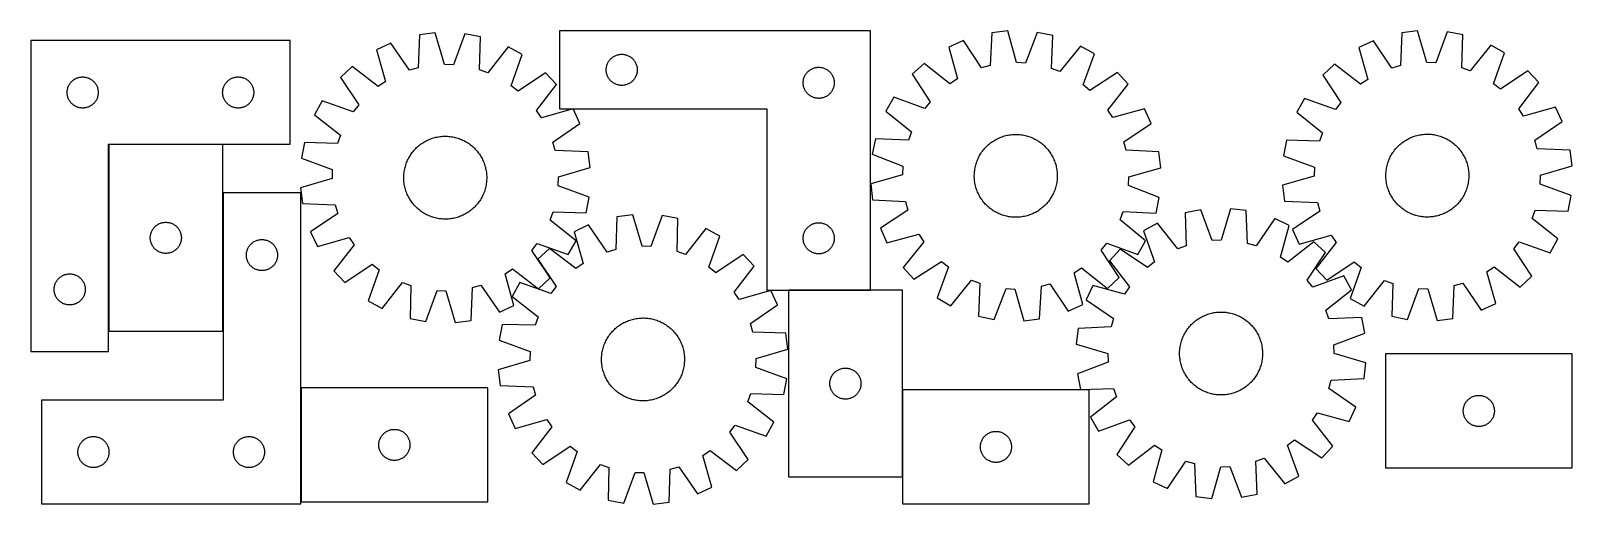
# Model space of a CAD drawing. Header units: millimetres. Extents: x 7 to 1493, y 7 to 463.
import ezdxf

# ---------------------------------------------------------------- set-up
doc = ezdxf.new("R2010")
doc.units = ezdxf.units.MM
doc.layers.add('COMMON', color=5, linetype='CONTINUOUS', true_color=0x0000ff)
doc.layers.add('CUT', color=7, linetype='CONTINUOUS', true_color=0x000000)

msp = doc.modelspace()

# ---------------------------------------------------------------- linework, layer by layer
at = {"layer": 'COMMON'}
for p, q in [((81.917628, 353.495614), (81.917628, 173.495614)), ((192.017629, 353.595615), (82.017629, 353.595615)), ((192.11763, 173.495614), (192.11763, 306.804262)), ((816.715204, 212.946699), (737.469595, 212.946699)), ((847.569596, 32.846698), (847.569596, 116.773255))]:
    msp.add_line(p, q, dxfattribs=at)
at = {"layer": 'CUT'}
for p, q in [((396.833281, 461.168358), (381.565757, 459.262246)), ((405.818975, 430.701457), (396.833281, 461.168358)), ((816.715204, 463.046699), (516.715204, 463.046699)), ((516.715204, 463.046699), (516.715204, 388.046699)), ((816.715204, 213.046699), (816.715204, 463.046699)), ((933.766172, 461.362021), (932.103647, 429.641195)), ((949.058836, 463.054648), (933.766172, 461.362021)), ((957.618008, 432.465183), (949.058836, 463.054648)), ((977.566374, 461.718205), (966.182945, 432.063656)), ((992.633612, 458.602297), (977.566374, 461.718205)), ((1329.121793, 461.318312), (1327.825921, 429.580394)), ((1344.393877, 463.187537), (1329.121793, 461.318312)), ((1353.305946, 432.699018), (1344.393877, 463.187537)), ((1372.914955, 462.180596), (1361.874951, 432.396488)), ((1388.017192, 459.239001), (1372.914955, 462.180596)), ((6.817628, 453.695615), (6.817628, 153.695615)), ((256.817628, 453.695615), (6.817628, 453.695615)), ((256.817628, 353.695615), (256.817628, 453.695615)), ((354.148495, 451.340152), (340.217238, 444.809408)), ((372.109188, 425.141139), (354.148495, 451.340152)), ((381.565757, 459.262246), (380.346558, 427.52129)), ((425.356708, 460.230318), (414.388686, 430.419628)), ((440.466007, 457.325214), (425.356708, 460.230318)), ((439.59712, 425.572737), (440.466007, 457.325214)), ((467.303528, 447.618861), (447.660309, 422.656515)), ((480.775599, 440.186912), (467.303528, 447.618861)), ((906.240909, 453.823739), (892.219772, 447.488262)), ((892.219772, 447.488262), (900.440891, 416.806216)), ((923.833829, 427.376359), (906.240909, 453.823739)), ((991.321204, 426.865058), (992.633612, 458.602297)), ((1019.332909, 448.521951), (999.342865, 423.836472)), ((1032.699835, 440.902513), (1019.332909, 448.521951)), ((1301.685474, 453.462472), (1287.738481, 446.965401)), ((1287.738481, 446.965401), (1296.31359, 416.3804)), ((1319.582826, 427.220149), (1301.685474, 453.462472)), ((1387.071603, 427.488715), (1388.017192, 459.239001)), ((1414.831187, 449.467845), (1395.127724, 424.553024)), ((1428.285265, 442.003374), (1414.831187, 449.467845)), ((340.217238, 444.809408), (348.866206, 414.245211)), ((470.137183, 410.257013), (480.775599, 440.186912)), ((562.679452, 430.83798), (562.97045, 431.553507)), ((562.97045, 431.553507), (563.297898, 432.253105)), ((563.297898, 432.253105), (563.660925, 432.93492)), ((563.660925, 432.93492), (564.058571, 433.597141)), ((564.058571, 433.597141), (564.489779, 434.238015)), ((564.489779, 434.238015), (564.953407, 434.855841)), ((564.953407, 434.855841), (565.448225, 435.44898)), ((565.448225, 435.44898), (565.972921, 436.015861)), ((565.972921, 436.015861), (566.526104, 436.554979)), ((566.526104, 436.554979), (567.106306, 437.064905)), ((567.106306, 437.064905), (567.71199, 437.544287)), ((567.71199, 437.544287), (568.341548, 437.991854)), ((568.341548, 437.991854), (568.993312, 438.406418)), ((568.993312, 438.406418), (569.665553, 438.786881)), ((569.665553, 438.786881), (570.356488, 439.132232)), ((570.356488, 439.132232), (571.064286, 439.441558)), ((571.064286, 439.441558), (571.787068, 439.714037)), ((571.787068, 439.714037), (572.522919, 439.948947)), ((572.522919, 439.948947), (573.269888, 440.145664)), ((573.269888, 440.145664), (574.025993, 440.303668)), ((574.025993, 440.303668), (574.789229, 440.422539)), ((574.789229, 440.422539), (575.557572, 440.501961)), ((575.557572, 440.501961), (576.328985, 440.541726)), ((576.328985, 440.541726), (577.101423, 440.541726)), ((577.101423, 440.541726), (577.872836, 440.501961)), ((577.872836, 440.501961), (578.641179, 440.422539)), ((578.641179, 440.422539), (579.404415, 440.303668)), ((579.404415, 440.303668), (580.16052, 440.145664)), ((580.16052, 440.145664), (580.907488, 439.948947)), ((580.907488, 439.948947), (581.64334, 439.714037)), ((581.64334, 439.714037), (582.366122, 439.441558)), ((582.366122, 439.441558), (583.07392, 439.132232)), ((583.07392, 439.132232), (583.764855, 438.786881)), ((583.764855, 438.786881), (584.437096, 438.406418)), ((584.437096, 438.406418), (585.08886, 437.991854)), ((585.08886, 437.991854), (585.718418, 437.544287)), ((585.718418, 437.544287), (586.324102, 437.064905)), ((586.324102, 437.064905), (586.904304, 436.554979)), ((586.904304, 436.554979), (587.457487, 436.015861)), ((587.457487, 436.015861), (587.982183, 435.44898)), ((587.982183, 435.44898), (588.477001, 434.855841)), ((588.477001, 434.855841), (588.940629, 434.238015)), ((588.940629, 434.238015), (589.371837, 433.597141)), ((589.371837, 433.597141), (589.769483, 432.93492)), ((589.769483, 432.93492), (590.13251, 432.253105)), ((590.13251, 432.253105), (590.459958, 431.553507)), ((590.459958, 431.553507), (590.750956, 430.83798)), ((868.371148, 431.813156), (856.994025, 421.454989)), ((893.275699, 412.096714), (868.371148, 431.813156)), ((966.182945, 432.063656), (957.618008, 432.465183)), ((1021.644314, 411.124161), (1032.699835, 440.902513)), ((1361.874951, 432.396488), (1353.305946, 432.699018)), ((1417.574579, 412.099261), (1428.285265, 442.003374)), ((48.126312, 415.92104), (48.767185, 416.352248)), ((48.767185, 416.352248), (49.429407, 416.749893)), ((49.429407, 416.749893), (50.111221, 417.112921)), ((50.111221, 417.112921), (50.81082, 417.440368)), ((50.81082, 417.440368), (51.526347, 417.731367)), ((51.526347, 417.731367), (52.255906, 417.985146)), ((52.255906, 417.985146), (52.997562, 418.201031)), ((52.997562, 418.201031), (53.749347, 418.37845)), ((53.749347, 418.37845), (54.50927, 418.516933)), ((54.50927, 418.516933), (55.275313, 418.616113)), ((55.275313, 418.616113), (56.045447, 418.675726)), ((56.045447, 418.675726), (56.817628, 418.695615)), ((56.817628, 418.695615), (57.58981, 418.675726)), ((57.58981, 418.675726), (58.359943, 418.616113)), ((58.359943, 418.616113), (59.125987, 418.516933)), ((59.125987, 418.516933), (59.885909, 418.37845)), ((59.885909, 418.37845), (60.637695, 418.201031)), ((60.637695, 418.201031), (61.379351, 417.985146)), ((61.379351, 417.985146), (62.10891, 417.731367)), ((62.10891, 417.731367), (62.824437, 417.440368)), ((62.824437, 417.440368), (63.524035, 417.112921)), ((63.524035, 417.112921), (64.205849, 416.749893)), ((64.205849, 416.749893), (64.868071, 416.352248)), ((64.868071, 416.352248), (65.508945, 415.92104)), ((198.126312, 415.92104), (198.767185, 416.352248)), ((198.767185, 416.352248), (199.429407, 416.749893)), ((199.429407, 416.749893), (200.111221, 417.112921)), ((200.111221, 417.112921), (200.81082, 417.440368)), ((200.81082, 417.440368), (201.526347, 417.731367)), ((201.526347, 417.731367), (202.255906, 417.985146)), ((202.255906, 417.985146), (202.997562, 418.201031)), ((202.997562, 418.201031), (203.749347, 418.37845)), ((203.749347, 418.37845), (204.50927, 418.516933)), ((204.50927, 418.516933), (205.275313, 418.616113)), ((205.275313, 418.616113), (206.045447, 418.675726)), ((206.045447, 418.675726), (206.817628, 418.695615)), ((206.817628, 418.695615), (207.58981, 418.675726)), ((207.58981, 418.675726), (208.359943, 418.616113)), ((208.359943, 418.616113), (209.125987, 418.516933)), ((209.125987, 418.516933), (209.885909, 418.37845)), ((209.885909, 418.37845), (210.637695, 418.201031)), ((210.637695, 418.201031), (211.379351, 417.985146)), ((211.379351, 417.985146), (212.10891, 417.731367)), ((212.10891, 417.731367), (212.824437, 417.440368)), ((212.824437, 417.440368), (213.524035, 417.112921)), ((213.524035, 417.112921), (214.205849, 416.749893)), ((214.205849, 416.749893), (214.868071, 416.352248)), ((214.868071, 416.352248), (215.508945, 415.92104)), ((316.589935, 428.802648), (305.358633, 418.286546)), ((305.358633, 418.286546), (323.029146, 391.890945)), ((341.767509, 409.436066), (316.589935, 428.802648)), ((380.346558, 427.52129), (372.109188, 425.141139)), ((414.388686, 430.419628), (405.818975, 430.701457)), ((447.660309, 422.656515), (439.59712, 425.572737)), ((503.30017, 422.662372), (476.90457, 404.991859)), ((513.816272, 411.43107), (503.30017, 422.662372)), ((561.715204, 425.546699), (561.735093, 426.31888)), ((561.735093, 424.774517), (561.715204, 425.546699)), ((561.735093, 426.31888), (561.794706, 427.089013)), ((561.794706, 424.004384), (561.735093, 424.774517)), ((561.794706, 427.089013), (561.893886, 427.855057)), ((561.893886, 423.23834), (561.794706, 424.004384)), ((561.893886, 427.855057), (562.032369, 428.61498)), ((562.032369, 422.478418), (561.893886, 423.23834)), ((562.032369, 428.61498), (562.209788, 429.366765)), ((562.209788, 421.726632), (562.032369, 422.478418)), ((562.209788, 429.366765), (562.425673, 430.108421)), ((562.425673, 420.984976), (562.209788, 421.726632)), ((562.425673, 430.108421), (562.679452, 430.83798)), ((562.679452, 420.255417), (562.425673, 420.984976)), ((562.97045, 419.53989), (562.679452, 420.255417)), ((563.297898, 418.840292), (562.97045, 419.53989)), ((563.660925, 418.158478), (563.297898, 418.840292)), ((564.058571, 417.496256), (563.660925, 418.158478)), ((564.489779, 416.855382), (564.058571, 417.496256)), ((564.953407, 416.237556), (564.489779, 416.855382)), ((588.940629, 416.855382), (588.477001, 416.237556)), ((589.371837, 417.496256), (588.940629, 416.855382)), ((589.769483, 418.158478), (589.371837, 417.496256)), ((590.13251, 418.840292), (589.769483, 418.158478)), ((590.459958, 419.53989), (590.13251, 418.840292)), ((590.750956, 420.255417), (590.459958, 419.53989)), ((590.750956, 430.83798), (591.004735, 430.108421)), ((591.004735, 420.984976), (590.750956, 420.255417)), ((591.004735, 430.108421), (591.22062, 429.366765)), ((591.22062, 421.726632), (591.004735, 420.984976)), ((591.22062, 429.366765), (591.398039, 428.61498)), ((591.398039, 422.478418), (591.22062, 421.726632)), ((591.398039, 428.61498), (591.536522, 427.855057)), ((591.536522, 423.23834), (591.398039, 422.478418)), ((591.536522, 427.855057), (591.635702, 427.089013)), ((591.635702, 424.004384), (591.536522, 423.23834)), ((591.635702, 427.089013), (591.695315, 426.31888)), ((591.695315, 424.774517), (591.635702, 424.004384)), ((591.695315, 426.31888), (591.715204, 425.546699)), ((591.715204, 425.546699), (591.695315, 424.774517)), ((752.032369, 416.11498), (752.209788, 416.866765)), ((752.209788, 416.866765), (752.425673, 417.608421)), ((752.425673, 417.608421), (752.679452, 418.33798)), ((752.679452, 418.33798), (752.97045, 419.053507)), ((752.97045, 419.053507), (753.297898, 419.753105)), ((753.297898, 419.753105), (753.660925, 420.43492)), ((753.660925, 420.43492), (754.058571, 421.097141)), ((754.058571, 421.097141), (754.489779, 421.738015)), ((754.489779, 421.738015), (754.953407, 422.355841)), ((754.953407, 422.355841), (755.448225, 422.94898)), ((755.448225, 422.94898), (755.972921, 423.515861)), ((755.972921, 423.515861), (756.526104, 424.054979)), ((756.526104, 424.054979), (757.106306, 424.564905)), ((757.106306, 424.564905), (757.71199, 425.044287)), ((757.71199, 425.044287), (758.341548, 425.491854)), ((758.341548, 425.491854), (758.993312, 425.906418)), ((758.993312, 425.906418), (759.665553, 426.286881)), ((759.665553, 426.286881), (760.356488, 426.632232)), ((760.356488, 426.632232), (761.064286, 426.941558)), ((761.064286, 426.941558), (761.787068, 427.214037)), ((761.787068, 427.214037), (762.522919, 427.448947)), ((762.522919, 427.448947), (763.269888, 427.645664)), ((763.269888, 427.645664), (764.025993, 427.803668)), ((764.025993, 427.803668), (764.789229, 427.922539)), ((764.789229, 427.922539), (765.557572, 428.001961)), ((765.557572, 428.001961), (766.328985, 428.041726)), ((766.328985, 428.041726), (767.101423, 428.041726)), ((767.101423, 428.041726), (767.872836, 428.001961)), ((767.872836, 428.001961), (768.641179, 427.922539)), ((768.641179, 427.922539), (769.404415, 427.803668)), ((769.404415, 427.803668), (770.16052, 427.645664)), ((770.16052, 427.645664), (770.907488, 427.448947)), ((770.907488, 427.448947), (771.64334, 427.214037)), ((771.64334, 427.214037), (772.366122, 426.941558)), ((772.366122, 426.941558), (773.07392, 426.632232)), ((773.07392, 426.632232), (773.764855, 426.286881)), ((773.764855, 426.286881), (774.437096, 425.906418)), ((774.437096, 425.906418), (775.08886, 425.491854)), ((775.08886, 425.491854), (775.718418, 425.044287)), ((775.718418, 425.044287), (776.324102, 424.564905)), ((776.324102, 424.564905), (776.904304, 424.054979)), ((776.904304, 424.054979), (777.457487, 423.515861)), ((777.457487, 423.515861), (777.982183, 422.94898)), ((777.982183, 422.94898), (778.477001, 422.355841)), ((778.477001, 422.355841), (778.940629, 421.738015)), ((778.940629, 421.738015), (779.371837, 421.097141)), ((779.371837, 421.097141), (779.769483, 420.43492)), ((779.769483, 420.43492), (780.13251, 419.753105)), ((780.13251, 419.753105), (780.459958, 419.053507)), ((780.459958, 419.053507), (780.750956, 418.33798)), ((780.750956, 418.33798), (781.004735, 417.608421)), ((781.004735, 417.608421), (781.22062, 416.866765)), ((781.22062, 416.866765), (781.398039, 416.11498)), ((856.994025, 421.454989), (874.294047, 394.815095)), ((900.440891, 416.806216), (893.275699, 412.096714)), ((932.103647, 429.641195), (923.833829, 427.376359)), ((999.342865, 423.836472), (991.321204, 426.865058)), ((1054.977377, 423.064997), (1028.337482, 405.764975)), ((1065.335543, 411.687874), (1054.977377, 423.064997)), ((1264.072579, 431.015764), (1252.815907, 420.526824)), ((1252.815907, 420.526824), (1270.422604, 394.088614)), ((1289.203296, 411.588417), (1264.072579, 431.015764)), ((1296.31359, 416.3804), (1289.203296, 411.588417)), ((1327.825921, 429.580394), (1319.582826, 427.220149)), ((1395.127724, 424.553024), (1387.071603, 427.488715)), ((1450.767437, 424.424472), (1424.329227, 406.817774)), ((1461.256377, 413.167799), (1450.767437, 424.424472)), ((41.822601, 404.081834), (41.862365, 404.853247)), ((41.822601, 403.309396), (41.822601, 404.081834)), ((41.862365, 402.537983), (41.822601, 403.309396)), ((41.862365, 404.853247), (41.941788, 405.62159)), ((41.941788, 401.76964), (41.862365, 402.537983)), ((41.941788, 405.62159), (42.060659, 406.384826)), ((42.060659, 401.006403), (41.941788, 401.76964)), ((42.060659, 406.384826), (42.218663, 407.140931)), ((42.218663, 407.140931), (42.41538, 407.887899)), ((42.41538, 407.887899), (42.65029, 408.623751)), ((42.65029, 408.623751), (42.922769, 409.346533)), ((42.922769, 409.346533), (43.232094, 410.054331)), ((43.232094, 410.054331), (43.577446, 410.745266)), ((43.577446, 410.745266), (43.957909, 411.417507)), ((43.957909, 411.417507), (44.372473, 412.069271)), ((44.372473, 412.069271), (44.82004, 412.698829)), ((44.82004, 412.698829), (45.299422, 413.304513)), ((45.299422, 413.304513), (45.809348, 413.884715)), ((45.809348, 413.884715), (46.348466, 414.437898)), ((46.348466, 414.437898), (46.915346, 414.962594)), ((46.915346, 414.962594), (47.508486, 415.457412)), ((47.508486, 415.457412), (48.126312, 415.92104)), ((65.508945, 415.92104), (66.126771, 415.457412)), ((66.126771, 415.457412), (66.71991, 414.962594)), ((66.71991, 414.962594), (67.286791, 414.437898)), ((67.286791, 414.437898), (67.825909, 413.884715)), ((67.825909, 413.884715), (68.335835, 413.304513)), ((68.335835, 413.304513), (68.815217, 412.698829)), ((68.815217, 412.698829), (69.262784, 412.069271)), ((69.262784, 412.069271), (69.677348, 411.417507)), ((69.677348, 411.417507), (70.05781, 410.745266)), ((70.05781, 410.745266), (70.403162, 410.054331)), ((70.403162, 410.054331), (70.712488, 409.346533)), ((70.712488, 409.346533), (70.984967, 408.623751)), ((70.984967, 408.623751), (71.219876, 407.887899)), ((71.219876, 407.887899), (71.416594, 407.140931)), ((71.416594, 407.140931), (71.574598, 406.384826)), ((71.574598, 406.384826), (71.693468, 405.62159)), ((71.693468, 401.76964), (71.574598, 401.006403)), ((71.693468, 405.62159), (71.772891, 404.853247)), ((71.772891, 402.537983), (71.693468, 401.76964)), ((71.772891, 404.853247), (71.812655, 404.081834)), ((71.812655, 403.309396), (71.772891, 402.537983)), ((71.812655, 404.081834), (71.812655, 403.309396)), ((191.822601, 404.081834), (191.862365, 404.853247)), ((191.822601, 403.309396), (191.822601, 404.081834)), ((191.862365, 402.537983), (191.822601, 403.309396)), ((191.862365, 404.853247), (191.941788, 405.62159)), ((191.941788, 401.76964), (191.862365, 402.537983)), ((191.941788, 405.62159), (192.060659, 406.384826)), ((192.060659, 401.006403), (191.941788, 401.76964)), ((192.060659, 406.384826), (192.218663, 407.140931)), ((192.218663, 407.140931), (192.41538, 407.887899)), ((192.41538, 407.887899), (192.65029, 408.623751)), ((192.65029, 408.623751), (192.922769, 409.346533)), ((192.922769, 409.346533), (193.232094, 410.054331)), ((193.232094, 410.054331), (193.577446, 410.745266)), ((193.577446, 410.745266), (193.957909, 411.417507)), ((193.957909, 411.417507), (194.372473, 412.069271)), ((194.372473, 412.069271), (194.82004, 412.698829)), ((194.82004, 412.698829), (195.299422, 413.304513)), ((195.299422, 413.304513), (195.809348, 413.884715)), ((195.809348, 413.884715), (196.348466, 414.437898)), ((196.348466, 414.437898), (196.915346, 414.962594)), ((196.915346, 414.962594), (197.508486, 415.457412)), ((197.508486, 415.457412), (198.126312, 415.92104)), ((215.508945, 415.92104), (216.126771, 415.457412)), ((216.126771, 415.457412), (216.71991, 414.962594)), ((216.71991, 414.962594), (217.286791, 414.437898)), ((217.286791, 414.437898), (217.825909, 413.884715)), ((217.825909, 413.884715), (218.335835, 413.304513)), ((218.335835, 413.304513), (218.815217, 412.698829)), ((218.815217, 412.698829), (219.262784, 412.069271)), ((219.262784, 412.069271), (219.677348, 411.417507)), ((219.677348, 411.417507), (220.05781, 410.745266)), ((220.05781, 410.745266), (220.403162, 410.054331)), ((220.403162, 410.054331), (220.712488, 409.346533)), ((220.712488, 409.346533), (220.984967, 408.623751)), ((220.984967, 408.623751), (221.219876, 407.887899)), ((221.219876, 407.887899), (221.416594, 407.140931)), ((221.416594, 407.140931), (221.574598, 406.384826)), ((221.574598, 406.384826), (221.693468, 405.62159)), ((221.693468, 401.76964), (221.574598, 401.006403)), ((221.693468, 405.62159), (221.772891, 404.853247)), ((221.772891, 402.537983), (221.693468, 401.76964)), ((221.772891, 404.853247), (221.812655, 404.081834)), ((221.812655, 403.309396), (221.772891, 402.537983)), ((221.812655, 404.081834), (221.812655, 403.309396)), ((348.866206, 414.245211), (341.767509, 409.436066)), ((476.90457, 404.991859), (470.137183, 410.257013)), ((494.44969, 386.253496), (513.816272, 411.43107)), ((565.448225, 415.644417), (564.953407, 416.237556)), ((565.972921, 415.077536), (565.448225, 415.644417)), ((566.526104, 414.538418), (565.972921, 415.077536)), ((567.106306, 414.028492), (566.526104, 414.538418)), ((567.71199, 413.54911), (567.106306, 414.028492)), ((568.341548, 413.101543), (567.71199, 413.54911)), ((568.993312, 412.686979), (568.341548, 413.101543)), ((569.665553, 412.306517), (568.993312, 412.686979)), ((570.356488, 411.961165), (569.665553, 412.306517)), ((571.064286, 411.651839), (570.356488, 411.961165)), ((571.787068, 411.37936), (571.064286, 411.651839)), ((572.522919, 411.14445), (571.787068, 411.37936)), ((573.269888, 410.947733), (572.522919, 411.14445)), ((574.025993, 410.789729), (573.269888, 410.947733)), ((574.789229, 410.670858), (574.025993, 410.789729)), ((575.557572, 410.591436), (574.789229, 410.670858)), ((576.328985, 410.551672), (575.557572, 410.591436)), ((577.101423, 410.551672), (576.328985, 410.551672)), ((577.872836, 410.591436), (577.101423, 410.551672)), ((578.641179, 410.670858), (577.872836, 410.591436)), ((579.404415, 410.789729), (578.641179, 410.670858)), ((580.16052, 410.947733), (579.404415, 410.789729)), ((580.907488, 411.14445), (580.16052, 410.947733)), ((581.64334, 411.37936), (580.907488, 411.14445)), ((582.366122, 411.651839), (581.64334, 411.37936)), ((583.07392, 411.961165), (582.366122, 411.651839)), ((583.764855, 412.306517), (583.07392, 411.961165)), ((584.437096, 412.686979), (583.764855, 412.306517)), ((585.08886, 413.101543), (584.437096, 412.686979)), ((585.718418, 413.54911), (585.08886, 413.101543)), ((586.324102, 414.028492), (585.718418, 413.54911)), ((586.904304, 414.538418), (586.324102, 414.028492)), ((587.457487, 415.077536), (586.904304, 414.538418)), ((587.982183, 415.644417), (587.457487, 415.077536)), ((588.477001, 416.237556), (587.982183, 415.644417)), ((751.715204, 413.046699), (751.735093, 413.81888)), ((751.735093, 412.274517), (751.715204, 413.046699)), ((751.735093, 413.81888), (751.794706, 414.589013)), ((751.794706, 411.504384), (751.735093, 412.274517)), ((751.794706, 414.589013), (751.893886, 415.355057)), ((751.893886, 410.73834), (751.794706, 411.504384)), ((751.893886, 415.355057), (752.032369, 416.11498)), ((752.032369, 409.978418), (751.893886, 410.73834)), ((752.209788, 409.226632), (752.032369, 409.978418)), ((752.425673, 408.484976), (752.209788, 409.226632)), ((752.679452, 407.755417), (752.425673, 408.484976)), ((752.97045, 407.03989), (752.679452, 407.755417)), ((753.297898, 406.340292), (752.97045, 407.03989)), ((753.660925, 405.658478), (753.297898, 406.340292)), ((754.058571, 404.996256), (753.660925, 405.658478)), ((754.489779, 404.355382), (754.058571, 404.996256)), ((754.953407, 403.737556), (754.489779, 404.355382)), ((755.448225, 403.144417), (754.953407, 403.737556)), ((755.972921, 402.577536), (755.448225, 403.144417)), ((756.526104, 402.038418), (755.972921, 402.577536)), ((757.106306, 401.528492), (756.526104, 402.038418)), ((757.71199, 401.04911), (757.106306, 401.528492)), ((776.324102, 401.528492), (775.718418, 401.04911)), ((776.904304, 402.038418), (776.324102, 401.528492)), ((777.457487, 402.577536), (776.904304, 402.038418)), ((777.982183, 403.144417), (777.457487, 402.577536)), ((778.477001, 403.737556), (777.982183, 403.144417)), ((778.940629, 404.355382), (778.477001, 403.737556)), ((779.371837, 404.996256), (778.940629, 404.355382)), ((779.769483, 405.658478), (779.371837, 404.996256)), ((780.13251, 406.340292), (779.769483, 405.658478)), ((780.459958, 407.03989), (780.13251, 406.340292)), ((780.750956, 407.755417), (780.459958, 407.03989)), ((781.004735, 408.484976), (780.750956, 407.755417)), ((781.22062, 409.226632), (781.004735, 408.484976)), ((781.398039, 409.978418), (781.22062, 409.226632)), ((781.398039, 416.11498), (781.536522, 415.355057)), ((781.536522, 410.73834), (781.398039, 409.978418)), ((781.536522, 415.355057), (781.635702, 414.589013)), ((781.635702, 411.504384), (781.536522, 410.73834)), ((781.635702, 414.589013), (781.695315, 413.81888)), ((781.695315, 412.274517), (781.635702, 411.504384)), ((781.695315, 413.81888), (781.715204, 413.046699)), ((781.715204, 413.046699), (781.695315, 412.274517)), ((1028.337482, 405.764975), (1021.644314, 411.124161)), ((1045.619102, 386.783323), (1065.335543, 411.687874)), ((1424.329227, 406.817774), (1417.574579, 412.099261)), ((1441.82903, 388.037082), (1461.256377, 413.167799)), ((42.218663, 400.250299), (42.060659, 401.006403)), ((42.41538, 399.50333), (42.218663, 400.250299)), ((42.65029, 398.767479), (42.41538, 399.50333)), ((42.922769, 398.044696), (42.65029, 398.767479)), ((43.232094, 397.336899), (42.922769, 398.044696)), ((43.577446, 396.645964), (43.232094, 397.336899)), ((43.957909, 395.973723), (43.577446, 396.645964)), ((44.372473, 395.321959), (43.957909, 395.973723)), ((44.82004, 394.692401), (44.372473, 395.321959)), ((45.299422, 394.086717), (44.82004, 394.692401)), ((45.809348, 393.506515), (45.299422, 394.086717)), ((46.348466, 392.953332), (45.809348, 393.506515)), ((46.915346, 392.428636), (46.348466, 392.953332)), ((47.508486, 391.933818), (46.915346, 392.428636)), ((48.126312, 391.47019), (47.508486, 391.933818)), ((48.767185, 391.038981), (48.126312, 391.47019)), ((49.429407, 390.641336), (48.767185, 391.038981)), ((50.111221, 390.278309), (49.429407, 390.641336)), ((50.81082, 389.950861), (50.111221, 390.278309)), ((51.526347, 389.659863), (50.81082, 389.950861)), ((52.255906, 389.406084), (51.526347, 389.659863)), ((52.997562, 389.190199), (52.255906, 389.406084)), ((53.749347, 389.01278), (52.997562, 389.190199)), ((54.50927, 388.874296), (53.749347, 389.01278)), ((55.275313, 388.775117), (54.50927, 388.874296)), ((56.045447, 388.715504), (55.275313, 388.775117)), ((56.817628, 388.695615), (56.045447, 388.715504)), ((57.58981, 388.715504), (56.817628, 388.695615)), ((58.359943, 388.775117), (57.58981, 388.715504)), ((59.125987, 388.874296), (58.359943, 388.775117)), ((59.885909, 389.01278), (59.125987, 388.874296)), ((60.637695, 389.190199), (59.885909, 389.01278)), ((61.379351, 389.406084), (60.637695, 389.190199)), ((62.10891, 389.659863), (61.379351, 389.406084)), ((62.824437, 389.950861), (62.10891, 389.659863)), ((63.524035, 390.278309), (62.824437, 389.950861)), ((64.205849, 390.641336), (63.524035, 390.278309)), ((64.868071, 391.038981), (64.205849, 390.641336)), ((65.508945, 391.47019), (64.868071, 391.038981)), ((66.126771, 391.933818), (65.508945, 391.47019)), ((66.71991, 392.428636), (66.126771, 391.933818)), ((67.286791, 392.953332), (66.71991, 392.428636)), ((67.825909, 393.506515), (67.286791, 392.953332)), ((68.335835, 394.086717), (67.825909, 393.506515)), ((68.815217, 394.692401), (68.335835, 394.086717)), ((69.262784, 395.321959), (68.815217, 394.692401)), ((69.677348, 395.973723), (69.262784, 395.321959)), ((70.05781, 396.645964), (69.677348, 395.973723)), ((70.403162, 397.336899), (70.05781, 396.645964)), ((70.712488, 398.044696), (70.403162, 397.336899)), ((70.984967, 398.767479), (70.712488, 398.044696)), ((71.219876, 399.50333), (70.984967, 398.767479)), ((71.416594, 400.250299), (71.219876, 399.50333)), ((71.574598, 401.006403), (71.416594, 400.250299)), ((192.218663, 400.250299), (192.060659, 401.006403)), ((192.41538, 399.50333), (192.218663, 400.250299)), ((192.65029, 398.767479), (192.41538, 399.50333)), ((192.922769, 398.044696), (192.65029, 398.767479)), ((193.232094, 397.336899), (192.922769, 398.044696)), ((193.577446, 396.645964), (193.232094, 397.336899)), ((193.957909, 395.973723), (193.577446, 396.645964)), ((194.372473, 395.321959), (193.957909, 395.973723)), ((194.82004, 394.692401), (194.372473, 395.321959)), ((195.299422, 394.086717), (194.82004, 394.692401)), ((195.809348, 393.506515), (195.299422, 394.086717)), ((196.348466, 392.953332), (195.809348, 393.506515)), ((196.915346, 392.428636), (196.348466, 392.953332)), ((197.508486, 391.933818), (196.915346, 392.428636)), ((198.126312, 391.47019), (197.508486, 391.933818)), ((198.767185, 391.038981), (198.126312, 391.47019)), ((199.429407, 390.641336), (198.767185, 391.038981)), ((200.111221, 390.278309), (199.429407, 390.641336)), ((200.81082, 389.950861), (200.111221, 390.278309)), ((201.526347, 389.659863), (200.81082, 389.950861)), ((202.255906, 389.406084), (201.526347, 389.659863)), ((202.997562, 389.190199), (202.255906, 389.406084)), ((203.749347, 389.01278), (202.997562, 389.190199)), ((204.50927, 388.874296), (203.749347, 389.01278)), ((205.275313, 388.775117), (204.50927, 388.874296)), ((206.045447, 388.715504), (205.275313, 388.775117)), ((206.817628, 388.695615), (206.045447, 388.715504)), ((207.58981, 388.715504), (206.817628, 388.695615)), ((208.359943, 388.775117), (207.58981, 388.715504)), ((209.125987, 388.874296), (208.359943, 388.775117)), ((209.885909, 389.01278), (209.125987, 388.874296)), ((210.637695, 389.190199), (209.885909, 389.01278)), ((211.379351, 389.406084), (210.637695, 389.190199)), ((212.10891, 389.659863), (211.379351, 389.406084)), ((212.824437, 389.950861), (212.10891, 389.659863)), ((213.524035, 390.278309), (212.824437, 389.950861)), ((214.205849, 390.641336), (213.524035, 390.278309)), ((214.868071, 391.038981), (214.205849, 390.641336)), ((215.508945, 391.47019), (214.868071, 391.038981)), ((216.126771, 391.933818), (215.508945, 391.47019)), ((216.71991, 392.428636), (216.126771, 391.933818)), ((217.286791, 392.953332), (216.71991, 392.428636)), ((217.825909, 393.506515), (217.286791, 392.953332)), ((218.335835, 394.086717), (217.825909, 393.506515)), ((218.815217, 394.692401), (218.335835, 394.086717)), ((219.262784, 395.321959), (218.815217, 394.692401)), ((219.677348, 395.973723), (219.262784, 395.321959)), ((220.05781, 396.645964), (219.677348, 395.973723)), ((220.403162, 397.336899), (220.05781, 396.645964)), ((220.712488, 398.044696), (220.403162, 397.336899)), ((220.984967, 398.767479), (220.712488, 398.044696)), ((221.219876, 399.50333), (220.984967, 398.767479)), ((221.416594, 400.250299), (221.219876, 399.50333)), ((221.574598, 401.006403), (221.416594, 400.250299)), ((287.834093, 395.761975), (280.402144, 382.289904)), ((317.763992, 385.123559), (287.834093, 395.761975)), ((323.029146, 391.890945), (317.763992, 385.123559)), ((529.823032, 387.803767), (499.258835, 379.154799)), ((516.715204, 388.046699), (716.715204, 388.046699)), ((536.353776, 373.87251), (529.823032, 387.803767)), ((716.715204, 388.046699), (716.715204, 213.046699)), ((758.341548, 400.601543), (757.71199, 401.04911)), ((758.993312, 400.186979), (758.341548, 400.601543)), ((759.665553, 399.806517), (758.993312, 400.186979)), ((760.356488, 399.461165), (759.665553, 399.806517)), ((761.064286, 399.151839), (760.356488, 399.461165)), ((761.787068, 398.87936), (761.064286, 399.151839)), ((762.522919, 398.64445), (761.787068, 398.87936)), ((763.269888, 398.447733), (762.522919, 398.64445)), ((764.025993, 398.289729), (763.269888, 398.447733)), ((764.789229, 398.170858), (764.025993, 398.289729)), ((765.557572, 398.091436), (764.789229, 398.170858)), ((766.328985, 398.051672), (765.557572, 398.091436)), ((767.101423, 398.051672), (766.328985, 398.051672)), ((767.872836, 398.091436), (767.101423, 398.051672)), ((768.641179, 398.170858), (767.872836, 398.091436)), ((769.404415, 398.289729), (768.641179, 398.170858)), ((770.16052, 398.447733), (769.404415, 398.289729)), ((770.907488, 398.64445), (770.16052, 398.447733)), ((771.64334, 398.87936), (770.907488, 398.64445)), ((772.366122, 399.151839), (771.64334, 398.87936)), ((773.07392, 399.461165), (772.366122, 399.151839)), ((773.764855, 399.806517), (773.07392, 399.461165)), ((774.437096, 400.186979), (773.764855, 399.806517)), ((775.08886, 400.601543), (774.437096, 400.186979)), ((775.718418, 401.04911), (775.08886, 400.601543)), ((839.156509, 399.177447), (831.537071, 385.810521)), ((868.934861, 388.121927), (839.156509, 399.177447)), ((874.294047, 394.815095), (868.934861, 388.121927)), ((1050.328603, 379.618131), (1045.619102, 386.783323)), ((1081.01065, 387.83925), (1050.328603, 379.618131)), ((1087.346127, 373.818113), (1081.01065, 387.83925)), ((1235.237005, 398.044652), (1227.772534, 384.590574)), ((1265.141117, 387.333966), (1235.237005, 398.044652)), ((1270.422604, 394.088614), (1265.141117, 387.333966)), ((1446.621013, 380.926789), (1441.82903, 388.037082)), ((1477.206013, 389.501897), (1446.621013, 380.926789)), ((1483.703085, 375.554905), (1477.206013, 389.501897)), ((280.402144, 382.289904), (305.36449, 362.646685)), ((499.258835, 379.154799), (494.44969, 386.253496)), ((510.154764, 355.911817), (536.353776, 373.87251)), ((831.537071, 385.810521), (856.22255, 365.820477)), ((1060.898747, 356.225193), (1087.346127, 373.818113)), ((1227.772534, 384.590574), (1252.687355, 364.887111)), ((1457.460762, 357.657553), (1483.703085, 375.554905)), ((305.36449, 362.646685), (302.448268, 354.583496)), ((387.023401, 356.432007), (388.130145, 357.027091)), ((388.130145, 357.027091), (389.255035, 357.587117)), ((389.255035, 357.587117), (390.39696, 358.111533)), ((390.39696, 358.111533), (391.554795, 358.599822)), ((391.554795, 358.599822), (392.727396, 359.051502)), ((392.727396, 359.051502), (393.913605, 359.466126)), ((393.913605, 359.466126), (395.112253, 359.843286)), ((395.112253, 359.843286), (396.322157, 360.182609)), ((396.322157, 360.182609), (397.542122, 360.483761)), ((397.542122, 360.483761), (398.770944, 360.746444)), ((398.770944, 360.746444), (400.007411, 360.9704)), ((400.007411, 360.9704), (401.250303, 361.155406)), ((401.250303, 361.155406), (402.498392, 361.301282)), ((402.498392, 361.301282), (403.750448, 361.407881)), ((403.750448, 361.407881), (405.005234, 361.4751)), ((405.005234, 361.4751), (406.261513, 361.502872)), ((406.261513, 361.502872), (407.518043, 361.49117)), ((407.518043, 361.49117), (408.773587, 361.440005)), ((408.773587, 361.440005), (410.026903, 361.349428)), ((410.026903, 361.349428), (411.276756, 361.219527)), ((411.276756, 361.219527), (412.521913, 361.050432)), ((412.521913, 361.050432), (413.761143, 360.842309)), ((413.761143, 360.842309), (414.993224, 360.595364)), ((414.993224, 360.595364), (416.216941, 360.30984)), ((416.216941, 360.30984), (417.431086, 359.986019)), ((417.431086, 359.986019), (418.634459, 359.62422)), ((418.634459, 359.62422), (419.825875, 359.224801)), ((419.825875, 359.224801), (421.004157, 358.788156)), ((421.004157, 358.788156), (422.168142, 358.314716)), ((422.168142, 358.314716), (423.316681, 357.804948)), ((423.316681, 357.804948), (424.448642, 357.259354)), ((424.448642, 357.259354), (425.562906, 356.678474)), ((821.456726, 359.111225), (818.340817, 344.043987)), ((853.193964, 357.798816), (821.456726, 359.111225)), ((856.22255, 365.820477), (853.193964, 357.798816)), ((934.558655, 356.520925), (935.614114, 357.202843)), ((935.614114, 357.202843), (936.690473, 357.851271)), ((936.690473, 357.851271), (937.786668, 358.46557)), ((937.786668, 358.46557), (938.901618, 359.045133)), ((938.901618, 359.045133), (940.034222, 359.589389)), ((940.034222, 359.589389), (941.183363, 360.097801)), ((941.183363, 360.097801), (942.347906, 360.569866)), ((942.347906, 360.569866), (943.526703, 361.005119)), ((943.526703, 361.005119), (944.718589, 361.403131)), ((944.718589, 361.403131), (945.92239, 361.763508)), ((945.92239, 361.763508), (947.136916, 362.085895)), ((947.136916, 362.085895), (948.360969, 362.369974)), ((948.360969, 362.369974), (949.593341, 362.615464)), ((949.593341, 362.615464), (950.832816, 362.822123)), ((950.832816, 362.822123), (952.078171, 362.989747)), ((952.078171, 362.989747), (953.328177, 363.118172)), ((953.328177, 363.118172), (954.5816, 363.207269)), ((954.5816, 363.207269), (955.837202, 363.256951)), ((955.837202, 363.256951), (957.093746, 363.267169)), ((957.093746, 363.267169), (958.349991, 363.237913)), ((958.349991, 363.237913), (959.604697, 363.169212)), ((959.604697, 363.169212), (960.856626, 363.061134)), ((960.856626, 363.061134), (962.104542, 362.913785)), ((962.104542, 362.913785), (963.347214, 362.727311)), ((963.347214, 362.727311), (964.583416, 362.501895)), ((964.583416, 362.501895), (965.811927, 362.237761)), ((965.811927, 362.237761), (967.031536, 361.935168)), ((967.031536, 361.935168), (968.241038, 361.594416)), ((968.241038, 361.594416), (969.439239, 361.215841)), ((969.439239, 361.215841), (970.624959, 360.799816)), ((970.624959, 360.799816), (971.797025, 360.346752)), ((971.797025, 360.346752), (972.954282, 359.857096)), ((972.954282, 359.857096), (974.095588, 359.331332)), ((974.095588, 359.331332), (975.219816, 358.769977)), ((975.219816, 358.769977), (976.325856, 358.173587)), ((976.325856, 358.173587), (977.412618, 357.54275)), ((977.412618, 357.54275), (978.479028, 356.878087)), ((978.479028, 356.878087), (979.524034, 356.180256)), ((1218.001378, 357.776579), (1215.059783, 342.674342)), ((1249.751663, 356.83099), (1218.001378, 357.776579)), ((1252.687355, 364.887111), (1249.751663, 356.83099)), ((1331.125687, 356.493374), (1332.173197, 357.187442)), ((1332.173197, 357.187442), (1333.241991, 357.848264)), ((1333.241991, 357.848264), (1334.331015, 358.475189)), ((1334.331015, 358.475189), (1335.439193, 359.067597)), ((1335.439193, 359.067597), (1336.565432, 359.624905)), ((1336.565432, 359.624905), (1337.708622, 360.146561)), ((1337.708622, 360.146561), (1338.867632, 360.632051)), ((1338.867632, 360.632051), (1340.041321, 361.080897)), ((1340.041321, 361.080897), (1341.228529, 361.492654)), ((1341.228529, 361.492654), (1342.428084, 361.866917)), ((1342.428084, 361.866917), (1343.638804, 362.203317)), ((1343.638804, 362.203317), (1344.859493, 362.501521)), ((1344.859493, 362.501521), (1346.088946, 362.761235)), ((1346.088946, 362.761235), (1347.325951, 362.982203)), ((1347.325951, 362.982203), (1348.569285, 363.164207)), ((1348.569285, 363.164207), (1349.817724, 363.307066)), ((1349.817724, 363.307066), (1351.070033, 363.410641)), ((1351.070033, 363.410641), (1352.324978, 363.474829)), ((1352.324978, 363.474829), (1353.58132, 363.499566)), ((1353.58132, 363.499566), (1354.837819, 363.484828)), ((1354.837819, 363.484828), (1356.093235, 363.430631)), ((1356.093235, 363.430631), (1357.346329, 363.337026)), ((1357.346329, 363.337026), (1358.595865, 363.204107)), ((1358.595865, 363.204107), (1359.840609, 363.032004)), ((1359.840609, 363.032004), (1361.079333, 362.820888)), ((1361.079333, 362.820888), (1362.310814, 362.570967)), ((1362.310814, 362.570967), (1363.533837, 362.282488)), ((1363.533837, 362.282488), (1364.747196, 361.955735)), ((1364.747196, 361.955735), (1365.949692, 361.59103)), ((1365.949692, 361.59103), (1367.14014, 361.188734)), ((1367.14014, 361.188734), (1368.317363, 360.749244)), ((1368.317363, 360.749244), (1369.480201, 360.272993)), ((1369.480201, 360.272993), (1370.627506, 359.760452)), ((1370.627506, 359.760452), (1371.758145, 359.212126)), ((1371.758145, 359.212126), (1372.871003, 358.628556)), ((1372.871003, 358.628556), (1373.964982, 358.010318)), ((1373.964982, 358.010318), (1375.039001, 357.358023)), ((1375.039001, 357.358023), (1376.092002, 356.672314)), ((1459.821007, 349.414458), (1457.460762, 357.657553)), ((81.817628, 153.695615), (81.817628, 353.695615)), ((81.817628, 353.695615), (256.817628, 353.695615)), ((82.017629, 353.495614), (82.017629, 173.495614)), ((192.017629, 353.495614), (82.017629, 353.495614)), ((192.017629, 173.495614), (192.017629, 353.495614)), ((270.695791, 355.452383), (267.790687, 340.343084)), ((302.448268, 354.583496), (270.695791, 355.452383)), ((371.958124, 341.644751), (372.607823, 342.720343)), ((372.607823, 342.720343), (373.290986, 343.774997)), ((373.290986, 343.774997), (374.00694, 344.807671)), ((374.00694, 344.807671), (374.754978, 345.817348)), ((374.754978, 345.817348), (375.534361, 346.80303)), ((375.534361, 346.80303), (376.34432, 347.763744)), ((376.34432, 347.763744), (377.184057, 348.698543)), ((377.184057, 348.698543), (378.052742, 349.606504)), ((378.052742, 349.606504), (378.949519, 350.486731)), ((378.949519, 350.486731), (379.873501, 351.338355)), ((379.873501, 351.338355), (380.823778, 352.160535)), ((380.823778, 352.160535), (381.799411, 352.952462)), ((381.799411, 352.952462), (382.799437, 353.713352)), ((382.799437, 353.713352), (383.82287, 354.442455)), ((383.82287, 354.442455), (384.8687, 355.139051)), ((384.8687, 355.139051), (385.935895, 355.802454)), ((385.935895, 355.802454), (387.023401, 356.432007)), ((425.562906, 356.678474), (426.658375, 356.062881)), ((426.658375, 356.062881), (427.733967, 355.413182)), ((427.733967, 355.413182), (428.788621, 354.730019)), ((428.788621, 354.730019), (429.821296, 354.014065)), ((429.821296, 354.014065), (430.830972, 353.266027)), ((430.830972, 353.266027), (431.816654, 352.486644)), ((431.816654, 352.486644), (432.777368, 351.676685)), ((432.777368, 351.676685), (433.712167, 350.836948)), ((433.712167, 350.836948), (434.620128, 349.968263)), ((434.620128, 349.968263), (435.500355, 349.071486)), ((435.500355, 349.071486), (436.351979, 348.147504)), ((436.351979, 348.147504), (437.17416, 347.197227)), ((437.17416, 347.197227), (437.966086, 346.221594)), ((437.966086, 346.221594), (438.726976, 345.221568)), ((438.726976, 345.221568), (439.456079, 344.198135)), ((439.456079, 344.198135), (440.152675, 343.152305)), ((440.152675, 343.152305), (440.816078, 342.08511)), ((440.816078, 342.08511), (441.445632, 340.997604)), ((512.534915, 347.674447), (510.154764, 355.911817)), ((544.275871, 346.455248), (512.534915, 347.674447)), ((546.181983, 331.187724), (544.275871, 346.455248)), ((818.340817, 344.043987), (847.995366, 332.660557)), ((921.289045, 341.697428), (921.885435, 342.803468)), ((921.885435, 342.803468), (922.516272, 343.89023)), ((922.516272, 343.89023), (923.180935, 344.95664)), ((923.180935, 344.95664), (923.878766, 346.001647)), ((923.878766, 346.001647), (924.609077, 347.024218)), ((924.609077, 347.024218), (925.371148, 348.023345)), ((925.371148, 348.023345), (926.164226, 348.998042)), ((926.164226, 348.998042), (926.987528, 349.947347)), ((926.987528, 349.947347), (927.840243, 350.870323)), ((927.840243, 350.870323), (928.721528, 351.766059)), ((928.721528, 351.766059), (929.630514, 352.633671)), ((929.630514, 352.633671), (930.566304, 353.472304)), ((930.566304, 353.472304), (931.527974, 354.281128)), ((931.527974, 354.281128), (932.514576, 355.059347)), ((932.514576, 355.059347), (933.525135, 355.806191)), ((933.525135, 355.806191), (934.558655, 356.520925)), ((979.524034, 356.180256), (980.546606, 355.449945)), ((980.546606, 355.449945), (981.545733, 354.687874)), ((981.545733, 354.687874), (982.52043, 353.894797)), ((982.52043, 353.894797), (983.469735, 353.071494)), ((983.469735, 353.071494), (984.392711, 352.218779)), ((984.392711, 352.218779), (985.288447, 351.337494)), ((985.288447, 351.337494), (986.156059, 350.428508)), ((986.156059, 350.428508), (986.994691, 349.492718)), ((986.994691, 349.492718), (987.803516, 348.531048)), ((987.803516, 348.531048), (988.581735, 347.544446)), ((988.581735, 347.544446), (989.328579, 346.533887)), ((989.328579, 346.533887), (990.043313, 345.500367)), ((990.043313, 345.500367), (990.72523, 344.444908)), ((990.72523, 344.444908), (991.373658, 343.368549)), ((991.373658, 343.368549), (991.987957, 342.272354)), ((991.987957, 342.272354), (992.567521, 341.157404)), ((1063.163583, 347.955375), (1060.898747, 356.225193)), ((1094.884408, 346.29285), (1063.163583, 347.955375)), ((1096.577035, 331.000186), (1094.884408, 346.29285)), ((1215.059783, 342.674342), (1244.84389, 331.634338)), ((1318.028253, 341.517532), (1318.611823, 342.63039)), ((1318.611823, 342.63039), (1319.23006, 343.724369)), ((1319.23006, 343.724369), (1319.882355, 344.798388)), ((1319.882355, 344.798388), (1320.568065, 345.851389)), ((1320.568065, 345.851389), (1321.286511, 346.882331)), ((1321.286511, 346.882331), (1322.036985, 347.890197)), ((1322.036985, 347.890197), (1322.818748, 348.873993)), ((1322.818748, 348.873993), (1323.631026, 349.832748)), ((1323.631026, 349.832748), (1324.473018, 350.765516)), ((1324.473018, 350.765516), (1325.343894, 351.671376)), ((1325.343894, 351.671376), (1326.242794, 352.549434)), ((1326.242794, 352.549434), (1327.168831, 353.398823)), ((1327.168831, 353.398823), (1328.121091, 354.218706)), ((1328.121091, 354.218706), (1329.098634, 355.008273)), ((1329.098634, 355.008273), (1330.100496, 355.766745)), ((1330.100496, 355.766745), (1331.125687, 356.493374)), ((1376.092002, 356.672314), (1377.122944, 355.953867)), ((1377.122944, 355.953867), (1378.13081, 355.203393)), ((1378.13081, 355.203393), (1379.114606, 354.421631)), ((1379.114606, 354.421631), (1380.073361, 353.609353)), ((1380.073361, 353.609353), (1381.006129, 352.76736)), ((1381.006129, 352.76736), (1381.911989, 351.896484)), ((1381.911989, 351.896484), (1382.790047, 350.997584)), ((1382.790047, 350.997584), (1383.639436, 350.071547)), ((1383.639436, 350.071547), (1384.459319, 349.119288)), ((1384.459319, 349.119288), (1385.248886, 348.141744)), ((1385.248886, 348.141744), (1386.007358, 347.139883)), ((1386.007358, 347.139883), (1386.733987, 346.114691)), ((1386.733987, 346.114691), (1387.428055, 345.067181)), ((1387.428055, 345.067181), (1388.088877, 343.998387)), ((1388.088877, 343.998387), (1388.715802, 342.909364)), ((1388.715802, 342.909364), (1389.30821, 341.801186)), ((1491.558925, 348.118586), (1459.821007, 349.414458)), ((1493.42815, 332.846502), (1491.558925, 348.118586)), ((267.790687, 340.343084), (297.601377, 329.375061)), ((297.601377, 329.375061), (297.319548, 320.805351)), ((366.801478, 326.263132), (366.970573, 327.508288)), ((366.970573, 327.508288), (367.178696, 328.747519)), ((367.178696, 328.747519), (367.425641, 329.9796)), ((367.425641, 329.9796), (367.711165, 331.203317)), ((367.711165, 331.203317), (368.034986, 332.417461)), ((368.034986, 332.417461), (368.396785, 333.620835)), ((368.396785, 333.620835), (368.796204, 334.812251)), ((368.796204, 334.812251), (369.232849, 335.990533)), ((369.232849, 335.990533), (369.706289, 337.154518)), ((369.706289, 337.154518), (370.216057, 338.303057)), ((370.216057, 338.303057), (370.761651, 339.435018)), ((370.761651, 339.435018), (371.342531, 340.549282)), ((371.342531, 340.549282), (371.958124, 341.644751)), ((441.445632, 340.997604), (442.040715, 339.89086)), ((442.040715, 339.89086), (442.600741, 338.76597)), ((442.600741, 338.76597), (443.125158, 337.624045)), ((443.125158, 337.624045), (443.613447, 336.46621)), ((443.613447, 336.46621), (444.065126, 335.293609)), ((444.065126, 335.293609), (444.47975, 334.1074)), ((444.47975, 334.1074), (444.85691, 332.908752)), ((444.85691, 332.908752), (445.196233, 331.698848)), ((445.196233, 331.698848), (445.497385, 330.478883)), ((445.497385, 330.478883), (445.760069, 329.250061)), ((445.760069, 329.250061), (445.984024, 328.013594)), ((445.984024, 328.013594), (446.169031, 326.770702)), ((515.715082, 322.20203), (546.181983, 331.187724)), ((847.995366, 332.660557), (847.593839, 324.09562)), ((916.88981, 326.082309), (916.997888, 327.334238)), ((916.997888, 327.334238), (917.145237, 328.582154)), ((917.145237, 328.582154), (917.331711, 329.824827)), ((917.331711, 329.824827), (917.557127, 331.061028)), ((917.557127, 331.061028), (917.821261, 332.289539)), ((917.821261, 332.289539), (918.123854, 333.509148)), ((918.123854, 333.509148), (918.464606, 334.71865)), ((918.464606, 334.71865), (918.843181, 335.916852)), ((918.843181, 335.916852), (919.259206, 337.102571)), ((919.259206, 337.102571), (919.71227, 338.274637)), ((919.71227, 338.274637), (920.201926, 339.431894)), ((920.201926, 339.431894), (920.72769, 340.5732)), ((920.72769, 340.5732), (921.289045, 341.697428)), ((992.567521, 341.157404), (993.111777, 340.0248)), ((993.111777, 340.0248), (993.620189, 338.875659)), ((993.620189, 338.875659), (994.092254, 337.711116)), ((994.092254, 337.711116), (994.527507, 336.532319)), ((994.527507, 336.532319), (994.925519, 335.340433)), ((994.925519, 335.340433), (995.285896, 334.136632)), ((995.285896, 334.136632), (995.608283, 332.922106)), ((995.608283, 332.922106), (995.892362, 331.698053)), ((995.892362, 331.698053), (996.137852, 330.465681)), ((996.137852, 330.465681), (996.344511, 329.226206)), ((996.344511, 329.226206), (996.512135, 327.980851)), ((996.512135, 327.980851), (996.640559, 326.730845)), ((1065.987571, 322.441014), (1096.577035, 331.000186)), ((1244.84389, 331.634338), (1244.54136, 323.065333)), ((1313.809748, 325.852622), (1313.903353, 327.105716)), ((1313.903353, 327.105716), (1314.036272, 328.355252)), ((1314.036272, 328.355252), (1314.208374, 329.599996)), ((1314.208374, 329.599996), (1314.41949, 330.83872)), ((1314.41949, 330.83872), (1314.669411, 332.070201)), ((1314.669411, 332.070201), (1314.957891, 333.293225)), ((1314.957891, 333.293225), (1315.284644, 334.506583)), ((1315.284644, 334.506583), (1315.649348, 335.70908)), ((1315.649348, 335.70908), (1316.051644, 336.899527)), ((1316.051644, 336.899527), (1316.491134, 338.07675)), ((1316.491134, 338.07675), (1316.967385, 339.239588)), ((1316.967385, 339.239588), (1317.479926, 340.386893)), ((1317.479926, 340.386893), (1318.028253, 341.517532)), ((1389.30821, 341.801186), (1389.865517, 340.674946)), ((1389.865517, 340.674946), (1390.387174, 339.531757)), ((1390.387174, 339.531757), (1390.872664, 338.372746)), ((1390.872664, 338.372746), (1391.32151, 337.199058)), ((1391.32151, 337.199058), (1391.733267, 336.01185)), ((1391.733267, 336.01185), (1392.10753, 334.812294)), ((1392.10753, 334.812294), (1392.44393, 333.601574)), ((1392.44393, 333.601574), (1392.742134, 332.380886)), ((1392.742134, 332.380886), (1393.001848, 331.151432)), ((1393.001848, 331.151432), (1393.222816, 329.914428)), ((1393.222816, 329.914428), (1393.404819, 328.671093)), ((1393.404819, 328.671093), (1393.547679, 327.422655)), ((1393.547679, 327.422655), (1393.651254, 326.170345)), ((1462.939631, 323.934433), (1493.42815, 332.846502)), ((297.319548, 320.805351), (266.852647, 311.819657)), ((366.518133, 321.247888), (366.529835, 322.504419)), ((366.545905, 319.99161), (366.518133, 321.247888)), ((366.529835, 322.504419), (366.581, 323.759962)), ((366.613124, 318.736824), (366.545905, 319.99161)), ((366.581, 323.759962), (366.671577, 325.013279)), ((366.719723, 317.484768), (366.613124, 318.736824)), ((366.671577, 325.013279), (366.801478, 326.263132)), ((366.865599, 316.236678), (366.719723, 317.484768)), ((367.050605, 314.993787), (366.865599, 316.236678)), ((367.274561, 313.75732), (367.050605, 314.993787)), ((367.537244, 312.528498), (367.274561, 313.75732)), ((367.838396, 311.308533), (367.537244, 312.528498)), ((445.608988, 313.027781), (445.323464, 311.804064)), ((445.855934, 314.259862), (445.608988, 313.027781)), ((446.064057, 315.499092), (445.855934, 314.259862)), ((446.233152, 316.744249), (446.064057, 315.499092)), ((446.169031, 326.770702), (446.314906, 325.522613)), ((446.363052, 317.994102), (446.233152, 316.744249)), ((446.314906, 325.522613), (446.421506, 324.270557)), ((446.453629, 319.247418), (446.363052, 317.994102)), ((446.421506, 324.270557), (446.488725, 323.015771)), ((446.504794, 320.502962), (446.453629, 319.247418)), ((446.488725, 323.015771), (446.516497, 321.759492)), ((446.516497, 321.759492), (446.504794, 320.502962)), ((515.433253, 313.632319), (515.715082, 322.20203)), ((545.243942, 302.664297), (515.433253, 313.632319)), ((847.593839, 324.09562), (817.004374, 315.536448)), ((817.004374, 315.536448), (818.697002, 300.243785)), ((916.791853, 323.571358), (916.821109, 324.827603)), ((916.802071, 322.314815), (916.791853, 323.571358)), ((916.851753, 321.059212), (916.802071, 322.314815)), ((916.821109, 324.827603), (916.88981, 326.082309)), ((916.94085, 319.805789), (916.851753, 321.059212)), ((917.069275, 318.555783), (916.94085, 319.805789)), ((917.236899, 317.310428), (917.069275, 318.555783)), ((917.443558, 316.070953), (917.236899, 317.310428)), ((917.689048, 314.838581), (917.443558, 316.070953)), ((917.973127, 313.614528), (917.689048, 314.838581)), ((918.295514, 312.400002), (917.973127, 313.614528)), ((918.655891, 311.196202), (918.295514, 312.400002)), ((995.457556, 313.027486), (995.116804, 311.817985)), ((995.760149, 314.247095), (995.457556, 313.027486)), ((996.024283, 315.475606), (995.760149, 314.247095)), ((996.249699, 316.711808), (996.024283, 315.475606)), ((996.436173, 317.95448), (996.249699, 316.711808)), ((996.583522, 319.202396), (996.436173, 317.95448)), ((996.6916, 320.454325), (996.583522, 319.202396)), ((996.640559, 326.730845), (996.729657, 325.477423)), ((996.760301, 321.709031), (996.6916, 320.454325)), ((996.729657, 325.477423), (996.779339, 324.22182)), ((996.789557, 322.965276), (996.760301, 321.709031)), ((996.779339, 324.22182), (996.789557, 322.965276)), ((1065.586044, 313.876077), (1065.987571, 322.441014)), ((1095.240593, 302.492648), (1065.586044, 313.876077)), ((1244.54136, 323.065333), (1214.052842, 314.153264)), ((1214.052842, 314.153264), (1215.922066, 298.88118)), ((1313.740812, 323.340707), (1313.75555, 324.597206)), ((1313.76555, 322.084365), (1313.740812, 323.340707)), ((1313.75555, 324.597206), (1313.809748, 325.852622)), ((1313.829737, 320.82942), (1313.76555, 322.084365)), ((1313.933312, 319.577111), (1313.829737, 320.82942)), ((1314.076172, 318.328673), (1313.933312, 319.577111)), ((1314.258175, 317.085338), (1314.076172, 318.328673)), ((1314.479143, 315.848333), (1314.258175, 317.085338)), ((1314.738857, 314.61888), (1314.479143, 315.848333)), ((1315.037061, 313.398191), (1314.738857, 314.61888)), ((1315.373461, 312.187471), (1315.037061, 313.398191)), ((1392.196348, 312.493182), (1391.831643, 311.290686)), ((1392.523101, 313.706541), (1392.196348, 312.493182)), ((1392.81158, 314.929565), (1392.523101, 313.706541)), ((1393.061501, 316.161046), (1392.81158, 314.929565)), ((1393.272617, 317.39977), (1393.061501, 316.161046)), ((1393.44472, 318.644514), (1393.272617, 317.39977)), ((1393.577639, 319.894049), (1393.44472, 318.644514)), ((1393.671243, 321.147144), (1393.577639, 319.894049)), ((1393.651254, 326.170345), (1393.715442, 324.9154)), ((1393.725441, 322.40256), (1393.671243, 321.147144)), ((1393.715442, 324.9154), (1393.740179, 323.659059)), ((1393.740179, 323.659059), (1393.725441, 322.40256)), ((1462.637101, 315.365428), (1462.939631, 323.934433)), ((1492.421209, 304.325424), (1462.637101, 315.365428)), ((267.21763, 306.804262), (192.21763, 306.804262)), ((192.21763, 306.804262), (192.21763, 106.804262)), ((266.852647, 311.819657), (268.758759, 296.552133)), ((267.21763, 6.804262), (267.21763, 306.804262)), ((368.177719, 310.098629), (367.838396, 311.308533)), ((368.554879, 308.899981), (368.177719, 310.098629)), ((368.969503, 307.713771), (368.554879, 308.899981)), ((369.421183, 306.541171), (368.969503, 307.713771)), ((369.909472, 305.383336), (369.421183, 306.541171)), ((370.433888, 304.24141), (369.909472, 305.383336)), ((370.993914, 303.11652), (370.433888, 304.24141)), ((371.588998, 302.009776), (370.993914, 303.11652)), ((372.218551, 300.92227), (371.588998, 302.009776)), ((372.881954, 299.855076), (372.218551, 300.92227)), ((373.57855, 298.809246), (372.881954, 299.855076)), ((374.307653, 297.785813), (373.57855, 298.809246)), ((375.068543, 296.785786), (374.307653, 297.785813)), ((439.027689, 298.199709), (438.279652, 297.190033)), ((439.743643, 299.232384), (439.027689, 298.199709)), ((440.426807, 300.287038), (439.743643, 299.232384)), ((441.076506, 301.36263), (440.426807, 300.287038)), ((441.692099, 302.458099), (441.076506, 301.36263)), ((442.272979, 303.572363), (441.692099, 302.458099)), ((442.818572, 304.704324), (442.272979, 303.572363)), ((443.32834, 305.852863), (442.818572, 304.704324)), ((443.801781, 307.016848), (443.32834, 305.852863)), ((444.238426, 308.19513), (443.801781, 307.016848)), ((444.637845, 309.386546), (444.238426, 308.19513)), ((444.999643, 310.589919), (444.637845, 309.386546)), ((445.323464, 311.804064), (444.999643, 310.589919)), ((542.338838, 287.554998), (545.243942, 302.664297)), ((818.697002, 300.243785), (850.417827, 298.581259)), ((850.417827, 298.581259), (852.682663, 290.311441)), ((919.053903, 310.004315), (918.655891, 311.196202)), ((919.489156, 308.825518), (919.053903, 310.004315)), ((919.961221, 307.660975), (919.489156, 308.825518)), ((920.469633, 306.511834), (919.961221, 307.660975)), ((921.013889, 305.37923), (920.469633, 306.511834)), ((921.593452, 304.26428), (921.013889, 305.37923)), ((922.207751, 303.168085), (921.593452, 304.26428)), ((922.856179, 302.091727), (922.207751, 303.168085)), ((923.538097, 301.036267), (922.856179, 302.091727)), ((924.252831, 300.002747), (923.538097, 301.036267)), ((924.999675, 298.992188), (924.252831, 300.002747)), ((925.777894, 298.005587), (924.999675, 298.992188)), ((926.586718, 297.043916), (925.777894, 298.005587)), ((987.417184, 297.538592), (986.593882, 296.589287)), ((988.210262, 298.513289), (987.417184, 297.538592)), ((988.972333, 299.512416), (988.210262, 298.513289)), ((989.702644, 300.534988), (988.972333, 299.512416)), ((990.400475, 301.579994), (989.702644, 300.534988)), ((991.065137, 302.646404), (990.400475, 301.579994)), ((991.695975, 303.733166), (991.065137, 302.646404)), ((992.292365, 304.839207), (991.695975, 303.733166)), ((992.85372, 305.963434), (992.292365, 304.839207)), ((993.379484, 307.10474), (992.85372, 305.963434)), ((993.86914, 308.261997), (993.379484, 307.10474)), ((994.322204, 309.434063), (993.86914, 308.261997)), ((994.738229, 310.619783), (994.322204, 309.434063)), ((995.116804, 311.817985), (994.738229, 310.619783)), ((1092.124684, 287.42541), (1095.240593, 302.492648)), ((1215.922066, 298.88118), (1247.659985, 297.585308)), ((1247.659985, 297.585308), (1250.02023, 289.342213)), ((1315.747724, 310.987916), (1315.373461, 312.187471)), ((1316.159482, 309.800708), (1315.747724, 310.987916)), ((1316.608327, 308.627019), (1316.159482, 309.800708)), ((1317.093818, 307.468009), (1316.608327, 308.627019)), ((1317.615474, 306.324819), (1317.093818, 307.468009)), ((1318.172781, 305.19858), (1317.615474, 306.324819)), ((1318.765189, 304.090402), (1318.172781, 305.19858)), ((1319.392114, 303.001378), (1318.765189, 304.090402)), ((1320.052937, 301.932584), (1319.392114, 303.001378)), ((1320.747005, 300.885075), (1320.052937, 301.932584)), ((1321.473633, 299.859883), (1320.747005, 300.885075)), ((1322.232105, 298.858021), (1321.473633, 299.859883)), ((1323.021672, 297.880478), (1322.232105, 298.858021)), ((1323.841555, 296.928218), (1323.021672, 297.880478)), ((1384.662244, 298.125772), (1383.849966, 297.167017)), ((1385.444006, 299.109568), (1384.662244, 298.125772)), ((1386.19448, 300.117435), (1385.444006, 299.109568)), ((1386.912927, 301.148377), (1386.19448, 300.117435)), ((1387.598636, 302.201377), (1386.912927, 301.148377)), ((1388.250931, 303.275397), (1387.598636, 302.201377)), ((1388.869169, 304.369375), (1388.250931, 303.275397)), ((1389.452739, 305.482233), (1388.869169, 304.369375)), ((1390.001065, 306.612872), (1389.452739, 305.482233)), ((1390.513606, 307.760177), (1390.001065, 306.612872)), ((1390.989857, 308.923015), (1390.513606, 307.760177)), ((1391.429347, 310.100239), (1390.989857, 308.923015)), ((1391.831643, 311.290686), (1391.429347, 310.100239)), ((1489.479613, 289.223187), (1492.421209, 304.325424)), ((268.758759, 296.552133), (300.499715, 295.332933)), ((302.879866, 287.095564), (276.680853, 269.134871)), ((300.499715, 295.332933), (302.879866, 287.095564)), ((375.86047, 295.810153), (375.068543, 296.785786)), ((376.68265, 294.859877), (375.86047, 295.810153)), ((377.534274, 293.935894), (376.68265, 294.859877)), ((378.414501, 293.039118), (377.534274, 293.935894)), ((379.322462, 292.170433), (378.414501, 293.039118)), ((380.257261, 291.330696), (379.322462, 292.170433)), ((381.217975, 290.520736), (380.257261, 291.330696)), ((382.203657, 289.741353), (381.217975, 290.520736)), ((383.213334, 288.993316), (382.203657, 289.741353)), ((384.246008, 288.277362), (383.213334, 288.993316)), ((385.300662, 287.594198), (384.246008, 288.277362)), ((386.376254, 286.944499), (385.300662, 287.594198)), ((387.471723, 286.328906), (386.376254, 286.944499)), ((388.585987, 285.748026), (387.471723, 286.328906)), ((389.717948, 285.202433), (388.585987, 285.748026)), ((390.866487, 284.692665), (389.717948, 285.202433)), ((392.030472, 284.219224), (390.866487, 284.692665)), ((393.208754, 283.782579), (392.030472, 284.219224)), ((394.40017, 283.38316), (393.208754, 283.782579)), ((395.603544, 283.021362), (394.40017, 283.38316)), ((396.817688, 282.697541), (395.603544, 283.021362)), ((398.041405, 282.412017), (396.817688, 282.697541)), ((415.492507, 282.52362), (414.263685, 282.260936)), ((416.712472, 282.824772), (415.492507, 282.52362)), ((417.922376, 283.164095), (416.712472, 282.824772)), ((419.121024, 283.541255), (417.922376, 283.164095)), ((420.307234, 283.955879), (419.121024, 283.541255)), ((421.479834, 284.407558), (420.307234, 283.955879)), ((422.637669, 284.895847), (421.479834, 284.407558)), ((423.779595, 285.420264), (422.637669, 284.895847)), ((424.904485, 285.98029), (423.779595, 285.420264)), ((426.011229, 286.575373), (424.904485, 285.98029)), ((427.098735, 287.204927), (426.011229, 286.575373)), ((428.165929, 287.86833), (427.098735, 287.204927)), ((429.211759, 288.564926), (428.165929, 287.86833)), ((430.235192, 289.294029), (429.211759, 288.564926)), ((431.235219, 290.054919), (430.235192, 289.294029)), ((432.210852, 290.846845), (431.235219, 290.054919)), ((433.161128, 291.669026), (432.210852, 290.846845)), ((434.085111, 292.52065), (433.161128, 291.669026)), ((434.981887, 293.400877), (434.085111, 292.52065)), ((435.850572, 294.308838), (434.981887, 293.400877)), ((436.690309, 295.243637), (435.850572, 294.308838)), ((437.500269, 296.204351), (436.690309, 295.243637)), ((438.279652, 297.190033), (437.500269, 296.204351)), ((507.67014, 280.360696), (510.586361, 288.423885)), ((510.586361, 288.423885), (542.338838, 287.554998)), ((572.076109, 283.877269), (570.909707, 252.134328)), ((587.340441, 285.808773), (572.076109, 283.877269)), ((596.376799, 255.35686), (587.340441, 285.808773)), ((615.865389, 284.918178), (604.946967, 255.089286)), ((630.979499, 282.03821), (615.865389, 284.918178)), ((852.682663, 290.311441), (826.235283, 272.718521)), ((927.425351, 296.108126), (926.586718, 297.043916)), ((928.292963, 295.19914), (927.425351, 296.108126)), ((929.188699, 294.317855), (928.292963, 295.19914)), ((930.111675, 293.46514), (929.188699, 294.317855)), ((931.06098, 292.641838), (930.111675, 293.46514)), ((932.035677, 291.84876), (931.06098, 292.641838)), ((933.034804, 291.086689), (932.035677, 291.84876)), ((934.057375, 290.356378), (933.034804, 291.086689)), ((935.102382, 289.658547), (934.057375, 290.356378)), ((936.168792, 288.993885), (935.102382, 289.658547)), ((937.255554, 288.363047), (936.168792, 288.993885)), ((938.361594, 287.766657), (937.255554, 288.363047)), ((939.485822, 287.205302), (938.361594, 287.766657)), ((940.627128, 286.679538), (939.485822, 287.205302)), ((941.784385, 286.189882), (940.627128, 286.679538)), ((942.956451, 285.736818), (941.784385, 286.189882)), ((944.14217, 285.320793), (942.956451, 285.736818)), ((945.340372, 284.942218), (944.14217, 285.320793)), ((946.549874, 284.601466), (945.340372, 284.942218)), ((947.769483, 284.298873), (946.549874, 284.601466)), ((948.997994, 284.034739), (947.769483, 284.298873)), ((950.234196, 283.809323), (948.997994, 284.034739)), ((951.476868, 283.622849), (950.234196, 283.809323)), ((952.724784, 283.4755), (951.476868, 283.622849)), ((953.976713, 283.367422), (952.724784, 283.4755)), ((955.231419, 283.298721), (953.976713, 283.367422)), ((956.487664, 283.269465), (955.231419, 283.298721)), ((957.744207, 283.279683), (956.487664, 283.269465)), ((958.99981, 283.329366), (957.744207, 283.279683)), ((960.253233, 283.418463), (958.99981, 283.329366)), ((961.503239, 283.546887), (960.253233, 283.418463)), ((962.748594, 283.714511), (961.503239, 283.546887)), ((963.988069, 283.92117), (962.748594, 283.714511)), ((965.220441, 284.166661), (963.988069, 283.92117)), ((966.444494, 284.450739), (965.220441, 284.166661)), ((967.65902, 284.773126), (966.444494, 284.450739)), ((968.862821, 285.133503), (967.65902, 284.773126)), ((970.054707, 285.531515), (968.862821, 285.133503)), ((971.233504, 285.966768), (970.054707, 285.531515)), ((972.398047, 286.438833), (971.233504, 285.966768)), ((973.547188, 286.947245), (972.398047, 286.438833)), ((974.679792, 287.491501), (973.547188, 286.947245)), ((975.794742, 288.071065), (974.679792, 287.491501)), ((976.890937, 288.685364), (975.794742, 288.071065)), ((977.967295, 289.333792), (976.890937, 288.685364)), ((979.022755, 290.015709), (977.967295, 289.333792)), ((980.056275, 290.730443), (979.022755, 290.015709)), ((981.066834, 291.477288), (980.056275, 290.730443)), ((982.053435, 292.255506), (981.066834, 291.477288)), ((983.015106, 293.064331), (982.053435, 292.255506)), ((983.950896, 293.902963), (983.015106, 293.064331)), ((984.859882, 294.770575), (983.950896, 293.902963)), ((985.741167, 295.666311), (984.859882, 294.770575)), ((986.593882, 296.589287), (985.741167, 295.666311)), ((1057.358859, 280.716158), (1060.387445, 288.737818)), ((1060.387445, 288.737818), (1092.124684, 287.42541)), ((1135.242341, 290.49246), (1120.148339, 287.508898)), ((1120.148339, 287.508898), (1121.182176, 255.761364)), ((1146.365089, 260.739154), (1135.242341, 290.49246)), ((1163.76051, 291.578673), (1154.93322, 261.065501)), ((1179.037731, 289.751905), (1163.76051, 291.578673)), ((1180.421815, 258.017711), (1179.037731, 289.751905)), ((1250.02023, 289.342213), (1223.777906, 271.444861)), ((1324.690945, 296.002181), (1323.841555, 296.928218)), ((1325.569003, 295.103281), (1324.690945, 296.002181)), ((1326.474862, 294.232405), (1325.569003, 295.103281)), ((1327.40763, 293.390413), (1326.474862, 294.232405)), ((1328.366385, 292.578135), (1327.40763, 293.390413)), ((1329.350181, 291.796373), (1328.366385, 292.578135)), ((1330.358048, 291.045898), (1329.350181, 291.796373)), ((1331.38899, 290.327452), (1330.358048, 291.045898)), ((1332.44199, 289.641743), (1331.38899, 290.327452)), ((1333.51601, 288.989447), (1332.44199, 289.641743)), ((1334.609988, 288.37121), (1333.51601, 288.989447)), ((1335.722846, 287.78764), (1334.609988, 288.37121)), ((1336.853485, 287.239314), (1335.722846, 287.78764)), ((1338.00079, 286.726772), (1336.853485, 287.239314)), ((1339.163628, 286.250521), (1338.00079, 286.726772)), ((1340.340852, 285.811031), (1339.163628, 286.250521)), ((1341.531299, 285.408735), (1340.340852, 285.811031)), ((1342.733795, 285.044031), (1341.531299, 285.408735)), ((1343.947154, 284.717278), (1342.733795, 285.044031)), ((1345.170177, 284.428798), (1343.947154, 284.717278)), ((1346.401659, 284.178877), (1345.170177, 284.428798)), ((1347.640383, 283.967761), (1346.401659, 284.178877)), ((1348.885127, 283.795659), (1347.640383, 283.967761)), ((1350.134662, 283.66274), (1348.885127, 283.795659)), ((1351.387756, 283.569135), (1350.134662, 283.66274)), ((1352.643172, 283.514937), (1351.387756, 283.569135)), ((1353.899671, 283.5002), (1352.643172, 283.514937)), ((1355.156013, 283.524937), (1353.899671, 283.5002)), ((1356.410958, 283.589124), (1355.156013, 283.524937)), ((1357.663268, 283.692699), (1356.410958, 283.589124)), ((1358.911706, 283.835559), (1357.663268, 283.692699)), ((1360.155041, 284.017563), (1358.911706, 283.835559)), ((1361.392045, 284.23853), (1360.155041, 284.017563)), ((1362.621499, 284.498245), (1361.392045, 284.23853)), ((1363.842187, 284.796449), (1362.621499, 284.498245)), ((1365.052907, 285.132848), (1363.842187, 284.796449)), ((1366.252463, 285.507111), (1365.052907, 285.132848)), ((1367.439671, 285.918869), (1366.252463, 285.507111)), ((1368.613359, 286.367714), (1367.439671, 285.918869)), ((1369.77237, 286.853205), (1368.613359, 286.367714)), ((1370.915559, 287.374861), (1369.77237, 286.853205)), ((1372.041798, 287.932168), (1370.915559, 287.374861)), ((1373.149977, 288.524577), (1372.041798, 287.932168)), ((1374.239, 289.151501), (1373.149977, 288.524577)), ((1375.307794, 289.812324), (1374.239, 289.151501)), ((1376.355304, 290.506392), (1375.307794, 289.812324)), ((1377.380495, 291.23302), (1376.355304, 290.506392)), ((1378.382357, 291.991492), (1377.380495, 291.23302)), ((1379.3599, 292.78106), (1378.382357, 291.991492)), ((1380.31216, 293.600942), (1379.3599, 292.78106)), ((1381.238197, 294.450332), (1380.31216, 293.600942)), ((1382.137097, 295.32839), (1381.238197, 294.450332)), ((1383.007973, 296.234249), (1382.137097, 295.32839)), ((1383.849966, 297.167017), (1383.007973, 296.234249)), ((1454.793637, 282.112654), (1457.729328, 290.168776)), ((1457.729328, 290.168776), (1489.479613, 289.223187)), ((122.418664, 266.94093), (122.615381, 267.687898)), ((122.615381, 267.687898), (122.850291, 268.42375)), ((122.850291, 268.42375), (123.12277, 269.146532)), ((123.12277, 269.146532), (123.432095, 269.85433)), ((123.432095, 269.85433), (123.777447, 270.545265)), ((123.777447, 270.545265), (124.15791, 271.217506)), ((124.15791, 271.217506), (124.572474, 271.86927)), ((124.572474, 271.86927), (125.020041, 272.498828)), ((125.020041, 272.498828), (125.499423, 273.104512)), ((125.499423, 273.104512), (126.009349, 273.684714)), ((126.009349, 273.684714), (126.548467, 274.237897)), ((126.548467, 274.237897), (127.115347, 274.762593)), ((127.115347, 274.762593), (127.708487, 275.257411)), ((127.708487, 275.257411), (128.326313, 275.721039)), ((128.326313, 275.721039), (128.967186, 276.152247)), ((128.967186, 276.152247), (129.629408, 276.549892)), ((129.629408, 276.549892), (130.311222, 276.91292)), ((130.311222, 276.91292), (131.010821, 277.240367)), ((131.010821, 277.240367), (131.726348, 277.531366)), ((131.726348, 277.531366), (132.455907, 277.785145)), ((132.455907, 277.785145), (133.197563, 278.00103)), ((133.197563, 278.00103), (133.949348, 278.178449)), ((133.949348, 278.178449), (134.709271, 278.316932)), ((134.709271, 278.316932), (135.475314, 278.416112)), ((135.475314, 278.416112), (136.245448, 278.475725)), ((136.245448, 278.475725), (137.017629, 278.495614)), ((137.017629, 278.495614), (137.789811, 278.475725)), ((137.789811, 278.475725), (138.559944, 278.416112)), ((138.559944, 278.416112), (139.325988, 278.316932)), ((139.325988, 278.316932), (140.08591, 278.178449)), ((140.08591, 278.178449), (140.837696, 278.00103)), ((140.837696, 278.00103), (141.579352, 277.785145)), ((141.579352, 277.785145), (142.308911, 277.531366)), ((142.308911, 277.531366), (143.024438, 277.240367)), ((143.024438, 277.240367), (143.724036, 276.91292)), ((143.724036, 276.91292), (144.40585, 276.549892)), ((144.40585, 276.549892), (145.068072, 276.152247)), ((145.068072, 276.152247), (145.708946, 275.721039)), ((145.708946, 275.721039), (146.326772, 275.257411)), ((146.326772, 275.257411), (146.919911, 274.762593)), ((146.919911, 274.762593), (147.486792, 274.237897)), ((147.486792, 274.237897), (148.02591, 273.684714)), ((148.02591, 273.684714), (148.535836, 273.104512)), ((148.535836, 273.104512), (149.015218, 272.498828)), ((149.015218, 272.498828), (149.462785, 271.86927)), ((149.462785, 271.86927), (149.877349, 271.217506)), ((149.877349, 271.217506), (150.257811, 270.545265)), ((150.257811, 270.545265), (150.603163, 269.85433)), ((150.603163, 269.85433), (150.912489, 269.146532)), ((150.912489, 269.146532), (151.184968, 268.42375)), ((151.184968, 268.42375), (151.419877, 267.687898)), ((151.419877, 267.687898), (151.616595, 266.94093)), ((276.680853, 269.134871), (283.211597, 255.203614)), ((399.273486, 282.165071), (398.041405, 282.412017)), ((400.512717, 281.956948), (399.273486, 282.165071)), ((401.757873, 281.787853), (400.512717, 281.956948)), ((403.007726, 281.657953), (401.757873, 281.787853)), ((404.261043, 281.567376), (403.007726, 281.657953)), ((405.516586, 281.516211), (404.261043, 281.567376)), ((406.773117, 281.504508), (405.516586, 281.516211)), ((408.029395, 281.53228), (406.773117, 281.504508)), ((409.284181, 281.599499), (408.029395, 281.53228)), ((410.536237, 281.706099), (409.284181, 281.599499)), ((411.784327, 281.851974), (410.536237, 281.706099)), ((413.027218, 282.036981), (411.784327, 281.851974)), ((414.263685, 282.260936), (413.027218, 282.036981)), ((532.632485, 260.717477), (507.67014, 280.360696)), ((544.672062, 275.909581), (530.751687, 269.355673)), ((530.751687, 269.355673), (539.451481, 238.805905)), ((562.676308, 249.740479), (544.672062, 275.909581)), ((630.163428, 250.284332), (630.979499, 282.03821)), ((657.833128, 272.37651), (638.231457, 247.381526)), ((671.317542, 264.96698), (657.833128, 272.37651)), ((752.209788, 266.866765), (752.425673, 267.608421)), ((752.425673, 267.608421), (752.679452, 268.33798)), ((752.679452, 268.33798), (752.97045, 269.053507)), ((752.97045, 269.053507), (753.297898, 269.753105)), ((753.297898, 269.753105), (753.660925, 270.43492)), ((753.660925, 270.43492), (754.058571, 271.097141)), ((754.058571, 271.097141), (754.489779, 271.738015)), ((754.489779, 271.738015), (754.953407, 272.355841)), ((754.953407, 272.355841), (755.448225, 272.94898)), ((755.448225, 272.94898), (755.972921, 273.515861)), ((755.972921, 273.515861), (756.526104, 274.054979)), ((756.526104, 274.054979), (757.106306, 274.564905)), ((757.106306, 274.564905), (757.71199, 275.044287)), ((757.71199, 275.044287), (758.341548, 275.491854)), ((758.341548, 275.491854), (758.993312, 275.906418)), ((758.993312, 275.906418), (759.665553, 276.286881)), ((759.665553, 276.286881), (760.356488, 276.632232)), ((760.356488, 276.632232), (761.064286, 276.941558)), ((761.064286, 276.941558), (761.787068, 277.214037)), ((761.787068, 277.214037), (762.522919, 277.448947)), ((762.522919, 277.448947), (763.269888, 277.645664)), ((763.269888, 277.645664), (764.025993, 277.803668)), ((764.025993, 277.803668), (764.789229, 277.922539)), ((764.789229, 277.922539), (765.557572, 278.001961)), ((765.557572, 278.001961), (766.328985, 278.041726)), ((766.328985, 278.041726), (767.101423, 278.041726)), ((767.101423, 278.041726), (767.872836, 278.001961)), ((767.872836, 278.001961), (768.641179, 277.922539)), ((768.641179, 277.922539), (769.404415, 277.803668)), ((769.404415, 277.803668), (770.16052, 277.645664)), ((770.16052, 277.645664), (770.907488, 277.448947)), ((770.907488, 277.448947), (771.64334, 277.214037)), ((771.64334, 277.214037), (772.366122, 276.941558)), ((772.366122, 276.941558), (773.07392, 276.632232)), ((773.07392, 276.632232), (773.764855, 276.286881)), ((773.764855, 276.286881), (774.437096, 275.906418)), ((774.437096, 275.906418), (775.08886, 275.491854)), ((775.08886, 275.491854), (775.718418, 275.044287)), ((775.718418, 275.044287), (776.324102, 274.564905)), ((776.324102, 274.564905), (776.904304, 274.054979)), ((776.904304, 274.054979), (777.457487, 273.515861)), ((777.457487, 273.515861), (777.982183, 272.94898)), ((777.982183, 272.94898), (778.477001, 272.355841)), ((778.477001, 272.355841), (778.940629, 271.738015)), ((778.940629, 271.738015), (779.371837, 271.097141)), ((779.371837, 271.097141), (779.769483, 270.43492)), ((779.769483, 270.43492), (780.13251, 269.753105)), ((780.13251, 269.753105), (780.459958, 269.053507)), ((780.459958, 269.053507), (780.750956, 268.33798)), ((780.750956, 268.33798), (781.004735, 267.608421)), ((781.004735, 267.608421), (781.22062, 266.866765)), ((826.235283, 272.718521), (832.57076, 258.697384)), ((1082.044338, 260.726113), (1057.358859, 280.716158)), ((1093.361607, 277.663249), (1079.928329, 270.161411)), ((1079.928329, 270.161411), (1090.722094, 240.287184)), ((1113.134246, 252.803292), (1093.361607, 277.663249)), ((1206.49578, 281.972357), (1188.671439, 255.680388)), ((1220.460777, 275.514076), (1206.49578, 281.972357)), ((1211.970715, 244.905359), (1220.460777, 275.514076)), ((1223.777906, 271.444861), (1230.274978, 257.497868)), ((1479.708458, 262.409191), (1454.793637, 282.112654)), ((122.022602, 263.881833), (122.062366, 264.653246)), ((122.022602, 263.109395), (122.022602, 263.881833)), ((122.062366, 262.337982), (122.022602, 263.109395)), ((122.062366, 264.653246), (122.141789, 265.421589)), ((122.141789, 261.569639), (122.062366, 262.337982)), ((122.141789, 265.421589), (122.26066, 266.184825)), ((122.26066, 260.806402), (122.141789, 261.569639)), ((122.26066, 266.184825), (122.418664, 266.94093)), ((122.418664, 260.050298), (122.26066, 260.806402)), ((122.615381, 259.303329), (122.418664, 260.050298)), ((122.850291, 258.567478), (122.615381, 259.303329)), ((123.12277, 257.844695), (122.850291, 258.567478)), ((123.432095, 257.136898), (123.12277, 257.844695)), ((123.777447, 256.445963), (123.432095, 257.136898)), ((124.15791, 255.773722), (123.777447, 256.445963)), ((124.572474, 255.121958), (124.15791, 255.773722)), ((125.020041, 254.4924), (124.572474, 255.121958)), ((125.499423, 253.886716), (125.020041, 254.4924)), ((126.009349, 253.306514), (125.499423, 253.886716)), ((126.548467, 252.753331), (126.009349, 253.306514)), ((127.115347, 252.228635), (126.548467, 252.753331)), ((147.486792, 252.753331), (146.919911, 252.228635)), ((148.02591, 253.306514), (147.486792, 252.753331)), ((148.535836, 253.886716), (148.02591, 253.306514)), ((149.015218, 254.4924), (148.535836, 253.886716)), ((149.462785, 255.121958), (149.015218, 254.4924)), ((149.877349, 255.773722), (149.462785, 255.121958)), ((150.257811, 256.445963), (149.877349, 255.773722)), ((150.603163, 257.136898), (150.257811, 256.445963)), ((150.912489, 257.844695), (150.603163, 257.136898)), ((151.184968, 258.567478), (150.912489, 257.844695)), ((151.419877, 259.303329), (151.184968, 258.567478)), ((151.616595, 260.050298), (151.419877, 259.303329)), ((151.616595, 266.94093), (151.774599, 266.184825)), ((151.774599, 260.806402), (151.616595, 260.050298)), ((151.774599, 266.184825), (151.893469, 265.421589)), ((151.893469, 261.569639), (151.774599, 260.806402)), ((151.893469, 265.421589), (151.972892, 264.653246)), ((151.972892, 262.337982), (151.893469, 261.569639)), ((151.972892, 264.653246), (152.012656, 263.881833)), ((152.012656, 263.109395), (151.972892, 262.337982)), ((152.012656, 263.881833), (152.012656, 263.109395)), ((215.822771, 252.455181), (216.132096, 253.162978)), ((216.132096, 253.162978), (216.477448, 253.853913)), ((216.477448, 253.853913), (216.857911, 254.526154)), ((216.857911, 254.526154), (217.272475, 255.177918)), ((217.272475, 255.177918), (217.720042, 255.807476)), ((217.720042, 255.807476), (218.199424, 256.41316)), ((218.199424, 256.41316), (218.70935, 256.993362)), ((218.70935, 256.993362), (219.248468, 257.546545)), ((219.248468, 257.546545), (219.815348, 258.071241)), ((219.815348, 258.071241), (220.408488, 258.566059)), ((220.408488, 258.566059), (221.026314, 259.029687)), ((221.026314, 259.029687), (221.667187, 259.460896)), ((221.667187, 259.460896), (222.329409, 259.858541)), ((222.329409, 259.858541), (223.011223, 260.221568)), ((223.011223, 260.221568), (223.710822, 260.549016)), ((223.710822, 260.549016), (224.426349, 260.840015)), ((224.426349, 260.840015), (225.155908, 261.093793)), ((225.155908, 261.093793), (225.897564, 261.309678)), ((225.897564, 261.309678), (226.649349, 261.487098)), ((226.649349, 261.487098), (227.409272, 261.625581)), ((227.409272, 261.625581), (228.175315, 261.72476)), ((228.175315, 261.72476), (228.945449, 261.784374)), ((228.945449, 261.784374), (229.71763, 261.804262)), ((229.71763, 261.804262), (230.489812, 261.784374)), ((230.489812, 261.784374), (231.259945, 261.72476)), ((231.259945, 261.72476), (232.025989, 261.625581)), ((232.025989, 261.625581), (232.785911, 261.487098)), ((232.785911, 261.487098), (233.537697, 261.309678)), ((233.537697, 261.309678), (234.279353, 261.093793)), ((234.279353, 261.093793), (235.008912, 260.840015)), ((235.008912, 260.840015), (235.724439, 260.549016)), ((235.724439, 260.549016), (236.424037, 260.221568)), ((236.424037, 260.221568), (237.105851, 259.858541)), ((237.105851, 259.858541), (237.768073, 259.460896)), ((237.768073, 259.460896), (238.408947, 259.029687)), ((238.408947, 259.029687), (239.026773, 258.566059)), ((239.026773, 258.566059), (239.619912, 258.071241)), ((239.619912, 258.071241), (240.186793, 257.546545)), ((240.186793, 257.546545), (240.725911, 256.993362)), ((240.725911, 256.993362), (241.235837, 256.41316)), ((241.235837, 256.41316), (241.715219, 255.807476)), ((241.715219, 255.807476), (242.162786, 255.177918)), ((242.162786, 255.177918), (242.57735, 254.526154)), ((242.57735, 254.526154), (242.957812, 253.853913)), ((242.957812, 253.853913), (243.303164, 253.162978)), ((243.303164, 253.162978), (243.61249, 252.455181)), ((283.211597, 255.203614), (313.775794, 263.852581)), ((318.584939, 256.753885), (299.218357, 231.57631)), ((313.775794, 263.852581), (318.584939, 256.753885)), ((490.005484, 251.116435), (495.270638, 257.883822)), ((495.270638, 257.883822), (525.200537, 247.245406)), ((507.151041, 253.309636), (495.937246, 242.774867)), ((532.360793, 233.984959), (507.151041, 253.309636)), ((525.200537, 247.245406), (532.632485, 260.717477)), ((604.946967, 255.089286), (596.376799, 255.35686)), ((660.728924, 235.019427), (671.317542, 264.96698)), ((751.715204, 263.046699), (751.735093, 263.81888)), ((751.735093, 262.274517), (751.715204, 263.046699)), ((751.735093, 263.81888), (751.794706, 264.589013)), ((751.794706, 261.504384), (751.735093, 262.274517)), ((751.794706, 264.589013), (751.893886, 265.355057)), ((751.893886, 260.73834), (751.794706, 261.504384)), ((751.893886, 265.355057), (752.032369, 266.11498)), ((752.032369, 259.978418), (751.893886, 260.73834)), ((752.032369, 266.11498), (752.209788, 266.866765)), ((752.209788, 259.226632), (752.032369, 259.978418)), ((752.425673, 258.484976), (752.209788, 259.226632)), ((752.679452, 257.755417), (752.425673, 258.484976)), ((752.97045, 257.03989), (752.679452, 257.755417)), ((753.297898, 256.340292), (752.97045, 257.03989)), ((753.660925, 255.658478), (753.297898, 256.340292)), ((754.058571, 254.996256), (753.660925, 255.658478)), ((754.489779, 254.355382), (754.058571, 254.996256)), ((754.953407, 253.737556), (754.489779, 254.355382)), ((755.448225, 253.144417), (754.953407, 253.737556)), ((755.972921, 252.577536), (755.448225, 253.144417)), ((777.982183, 253.144417), (777.457487, 252.577536)), ((778.477001, 253.737556), (777.982183, 253.144417)), ((778.940629, 254.355382), (778.477001, 253.737556)), ((779.371837, 254.996256), (778.940629, 254.355382)), ((779.769483, 255.658478), (779.371837, 254.996256)), ((780.13251, 256.340292), (779.769483, 255.658478)), ((780.459958, 257.03989), (780.13251, 256.340292)), ((780.750956, 257.755417), (780.459958, 257.03989)), ((781.004735, 258.484976), (780.750956, 257.755417)), ((781.22062, 259.226632), (781.004735, 258.484976)), ((781.22062, 266.866765), (781.398039, 266.11498)), ((781.398039, 259.978418), (781.22062, 259.226632)), ((781.398039, 266.11498), (781.536522, 265.355057)), ((781.536522, 260.73834), (781.398039, 259.978418)), ((781.536522, 265.355057), (781.635702, 264.589013)), ((781.635702, 261.504384), (781.536522, 260.73834)), ((781.635702, 264.589013), (781.695315, 263.81888)), ((781.695315, 262.274517), (781.635702, 261.504384)), ((781.695315, 263.81888), (781.715204, 263.046699)), ((781.715204, 263.046699), (781.695315, 262.274517)), ((832.57076, 258.697384), (863.252807, 266.918503)), ((867.962308, 259.753312), (848.245866, 234.84876)), ((863.252807, 266.918503), (867.962308, 259.753312)), ((1039.287363, 251.72154), (1044.646549, 258.414708)), ((1044.646549, 258.414708), (1074.4249, 247.359187)), ((1074.4249, 247.359187), (1082.044338, 260.726113)), ((1121.182176, 255.761364), (1113.134246, 252.803292)), ((1154.93322, 261.065501), (1146.365089, 260.739154)), ((1188.671439, 255.680388), (1180.421815, 258.017711)), ((1244.170921, 259.630282), (1219.0943, 240.133158)), ((1230.274978, 257.497868), (1260.859979, 266.072977)), ((1255.456705, 249.172671), (1244.170921, 259.630282)), ((1265.651961, 258.962683), (1246.224614, 233.831966)), ((1260.859979, 266.072977), (1265.651961, 258.962683)), ((1437.058387, 252.911152), (1442.339874, 259.6658)), ((1454.665085, 226.472942), (1437.058387, 252.911152)), ((1442.339874, 259.6658), (1472.243986, 248.955113)), ((1472.243986, 248.955113), (1479.708458, 262.409191)), ((127.708487, 251.733817), (127.115347, 252.228635)), ((128.326313, 251.270189), (127.708487, 251.733817)), ((128.967186, 250.83898), (128.326313, 251.270189)), ((129.629408, 250.441335), (128.967186, 250.83898)), ((130.311222, 250.078308), (129.629408, 250.441335)), ((131.010821, 249.75086), (130.311222, 250.078308)), ((131.726348, 249.459862), (131.010821, 249.75086)), ((132.455907, 249.206083), (131.726348, 249.459862)), ((133.197563, 248.990198), (132.455907, 249.206083)), ((133.949348, 248.812779), (133.197563, 248.990198)), ((134.709271, 248.674295), (133.949348, 248.812779)), ((135.475314, 248.575116), (134.709271, 248.674295)), ((136.245448, 248.515503), (135.475314, 248.575116)), ((137.017629, 248.495614), (136.245448, 248.515503)), ((137.789811, 248.515503), (137.017629, 248.495614)), ((138.559944, 248.575116), (137.789811, 248.515503)), ((139.325988, 248.674295), (138.559944, 248.575116)), ((140.08591, 248.812779), (139.325988, 248.674295)), ((140.837696, 248.990198), (140.08591, 248.812779)), ((141.579352, 249.206083), (140.837696, 248.990198)), ((142.308911, 249.459862), (141.579352, 249.206083)), ((143.024438, 249.75086), (142.308911, 249.459862)), ((143.724036, 250.078308), (143.024438, 249.75086)), ((144.40585, 250.441335), (143.724036, 250.078308)), ((145.068072, 250.83898), (144.40585, 250.441335)), ((145.708946, 251.270189), (145.068072, 250.83898)), ((146.326772, 251.733817), (145.708946, 251.270189)), ((146.919911, 252.228635), (146.326772, 251.733817)), ((214.722603, 247.190481), (214.762367, 247.961894)), ((214.722603, 246.418044), (214.722603, 247.190481)), ((214.762367, 245.64663), (214.722603, 246.418044)), ((214.762367, 247.961894), (214.84179, 248.730238)), ((214.84179, 244.878287), (214.762367, 245.64663)), ((214.84179, 248.730238), (214.960661, 249.493474)), ((214.960661, 244.115051), (214.84179, 244.878287)), ((214.960661, 249.493474), (215.118665, 250.249578)), ((215.118665, 243.358946), (214.960661, 244.115051)), ((215.118665, 250.249578), (215.315382, 250.996547)), ((215.315382, 242.611978), (215.118665, 243.358946)), ((215.315382, 250.996547), (215.550292, 251.732398)), ((215.550292, 241.876127), (215.315382, 242.611978)), ((215.550292, 251.732398), (215.822771, 252.455181)), ((215.822771, 241.153344), (215.550292, 241.876127)), ((216.132096, 240.445546), (215.822771, 241.153344)), ((216.477448, 239.754611), (216.132096, 240.445546)), ((216.857911, 239.08237), (216.477448, 239.754611)), ((217.272475, 238.430606), (216.857911, 239.08237)), ((217.720042, 237.801048), (217.272475, 238.430606)), ((242.162786, 238.430606), (241.715219, 237.801048)), ((242.57735, 239.08237), (242.162786, 238.430606)), ((242.957812, 239.754611), (242.57735, 239.08237)), ((243.303164, 240.445546), (242.957812, 239.754611)), ((243.61249, 241.153344), (243.303164, 240.445546)), ((243.61249, 252.455181), (243.884969, 251.732398)), ((243.884969, 241.876127), (243.61249, 241.153344)), ((243.884969, 251.732398), (244.119878, 250.996547)), ((244.119878, 242.611978), (243.884969, 241.876127)), ((244.119878, 250.996547), (244.316596, 250.249578)), ((244.316596, 243.358946), (244.119878, 242.611978)), ((244.316596, 250.249578), (244.4746, 249.493474)), ((244.4746, 244.115051), (244.316596, 243.358946)), ((244.4746, 249.493474), (244.59347, 248.730238)), ((244.59347, 244.878287), (244.4746, 244.115051)), ((244.59347, 248.730238), (244.672893, 247.961894)), ((244.672893, 245.64663), (244.59347, 244.878287)), ((244.672893, 247.961894), (244.712657, 247.190481)), ((244.712657, 246.418044), (244.672893, 245.64663)), ((244.712657, 247.190481), (244.712657, 246.418044)), ((309.734459, 220.345009), (336.13006, 238.015521)), ((336.13006, 238.015521), (342.897446, 232.750367)), ((507.675996, 224.720835), (490.005484, 251.116435)), ((495.937246, 242.774867), (513.651639, 216.408695)), ((539.451481, 238.805905), (532.360793, 233.984959)), ((570.909707, 252.134328), (562.676308, 249.740479)), ((638.231457, 247.381526), (630.163428, 250.284332)), ((693.871231, 247.47993), (667.505059, 229.765537)), ((704.406, 236.266136), (693.871231, 247.47993)), ((756.526104, 252.038418), (755.972921, 252.577536)), ((757.106306, 251.528492), (756.526104, 252.038418)), ((757.71199, 251.04911), (757.106306, 251.528492)), ((758.341548, 250.601543), (757.71199, 251.04911)), ((758.993312, 250.186979), (758.341548, 250.601543)), ((759.665553, 249.806517), (758.993312, 250.186979)), ((760.356488, 249.461165), (759.665553, 249.806517)), ((761.064286, 249.151839), (760.356488, 249.461165)), ((761.787068, 248.87936), (761.064286, 249.151839)), ((762.522919, 248.64445), (761.787068, 248.87936)), ((763.269888, 248.447733), (762.522919, 248.64445)), ((764.025993, 248.289729), (763.269888, 248.447733)), ((764.789229, 248.170858), (764.025993, 248.289729)), ((765.557572, 248.091436), (764.789229, 248.170858)), ((766.328985, 248.051672), (765.557572, 248.091436)), ((767.101423, 248.051672), (766.328985, 248.051672)), ((767.872836, 248.091436), (767.101423, 248.051672)), ((768.641179, 248.170858), (767.872836, 248.091436)), ((769.404415, 248.289729), (768.641179, 248.170858)), ((770.16052, 248.447733), (769.404415, 248.289729)), ((770.907488, 248.64445), (770.16052, 248.447733)), ((771.64334, 248.87936), (770.907488, 248.64445)), ((772.366122, 249.151839), (771.64334, 248.87936)), ((773.07392, 249.461165), (772.366122, 249.151839)), ((773.764855, 249.806517), (773.07392, 249.461165)), ((774.437096, 250.186979), (773.764855, 249.806517)), ((775.08886, 250.601543), (774.437096, 250.186979)), ((775.718418, 251.04911), (775.08886, 250.601543)), ((776.324102, 251.528492), (775.718418, 251.04911)), ((776.904304, 252.038418), (776.324102, 251.528492)), ((777.457487, 252.577536), (776.904304, 252.038418)), ((858.604033, 223.471637), (885.243927, 240.771659)), ((885.243927, 240.771659), (891.937095, 235.412473)), ((1056.587385, 225.081645), (1039.287363, 251.72154)), ((1057.495105, 252.520086), (1047.037494, 241.234303)), ((1047.037494, 241.234303), (1066.534619, 216.157682)), ((1083.982152, 234.986943), (1057.495105, 252.520086)), ((1090.722094, 240.287184), (1083.982152, 234.986943)), ((1219.0943, 240.133158), (1211.970715, 244.905359)), ((1237.923562, 222.685625), (1255.456705, 249.172671)), ((1256.713555, 222.575294), (1283.151765, 240.181991)), ((1283.151765, 240.181991), (1289.906412, 234.900505)), ((32.32004, 222.698829), (32.799422, 223.304513)), ((32.799422, 223.304513), (33.309348, 223.884715)), ((33.309348, 223.884715), (33.848466, 224.437898)), ((33.848466, 224.437898), (34.415346, 224.962594)), ((34.415346, 224.962594), (35.008486, 225.457412)), ((35.008486, 225.457412), (35.626312, 225.92104)), ((35.626312, 225.92104), (36.267185, 226.352248)), ((36.267185, 226.352248), (36.929407, 226.749893)), ((36.929407, 226.749893), (37.611221, 227.112921)), ((37.611221, 227.112921), (38.31082, 227.440368)), ((38.31082, 227.440368), (39.026347, 227.731367)), ((39.026347, 227.731367), (39.755906, 227.985146)), ((39.755906, 227.985146), (40.497562, 228.201031)), ((40.497562, 228.201031), (41.249347, 228.37845)), ((41.249347, 228.37845), (42.00927, 228.516933)), ((42.00927, 228.516933), (42.775313, 228.616113)), ((42.775313, 228.616113), (43.545447, 228.675726)), ((43.545447, 228.675726), (44.317628, 228.695615)), ((44.317628, 228.695615), (45.08981, 228.675726)), ((45.08981, 228.675726), (45.859943, 228.616113)), ((45.859943, 228.616113), (46.625987, 228.516933)), ((46.625987, 228.516933), (47.385909, 228.37845)), ((47.385909, 228.37845), (48.137695, 228.201031)), ((48.137695, 228.201031), (48.879351, 227.985146)), ((48.879351, 227.985146), (49.60891, 227.731367)), ((49.60891, 227.731367), (50.324437, 227.440368)), ((50.324437, 227.440368), (51.024035, 227.112921)), ((51.024035, 227.112921), (51.705849, 226.749893)), ((51.705849, 226.749893), (52.368071, 226.352248)), ((52.368071, 226.352248), (53.008945, 225.92104)), ((53.008945, 225.92104), (53.626771, 225.457412)), ((53.626771, 225.457412), (54.21991, 224.962594)), ((54.21991, 224.962594), (54.786791, 224.437898)), ((54.786791, 224.437898), (55.325909, 223.884715)), ((55.325909, 223.884715), (55.835835, 223.304513)), ((55.835835, 223.304513), (56.315217, 222.698829)), ((218.199424, 237.195365), (217.720042, 237.801048)), ((218.70935, 236.615162), (218.199424, 237.195365)), ((219.248468, 236.061979), (218.70935, 236.615162)), ((219.815348, 235.537283), (219.248468, 236.061979)), ((220.408488, 235.042465), (219.815348, 235.537283)), ((221.026314, 234.578837), (220.408488, 235.042465)), ((221.667187, 234.147629), (221.026314, 234.578837)), ((222.329409, 233.749984), (221.667187, 234.147629)), ((223.011223, 233.386956), (222.329409, 233.749984)), ((223.710822, 233.059509), (223.011223, 233.386956)), ((224.426349, 232.76851), (223.710822, 233.059509)), ((225.155908, 232.514732), (224.426349, 232.76851)), ((225.897564, 232.298846), (225.155908, 232.514732)), ((226.649349, 232.121427), (225.897564, 232.298846)), ((227.409272, 231.982944), (226.649349, 232.121427)), ((228.175315, 231.883764), (227.409272, 231.982944)), ((228.945449, 231.824151), (228.175315, 231.883764)), ((229.71763, 231.804262), (228.945449, 231.824151)), ((230.489812, 231.824151), (229.71763, 231.804262)), ((231.259945, 231.883764), (230.489812, 231.824151)), ((232.025989, 231.982944), (231.259945, 231.883764)), ((232.785911, 232.121427), (232.025989, 231.982944)), ((233.537697, 232.298846), (232.785911, 232.121427)), ((234.279353, 232.514732), (233.537697, 232.298846)), ((235.008912, 232.76851), (234.279353, 232.514732)), ((235.724439, 233.059509), (235.008912, 232.76851)), ((236.424037, 233.386956), (235.724439, 233.059509)), ((237.105851, 233.749984), (236.424037, 233.386956)), ((237.768073, 234.147629), (237.105851, 233.749984)), ((238.408947, 234.578837), (237.768073, 234.147629)), ((239.026773, 235.042465), (238.408947, 234.578837)), ((239.619912, 235.537283), (239.026773, 235.042465)), ((240.186793, 236.061979), (239.619912, 235.537283)), ((240.725911, 236.615162), (240.186793, 236.061979)), ((241.235837, 237.195365), (240.725911, 236.615162)), ((241.715219, 237.801048), (241.235837, 237.195365)), ((299.218357, 231.57631), (309.734459, 220.345009)), ((342.897446, 232.750367), (332.25903, 202.820468)), ((464.168424, 228.76217), (471.26712, 233.571315)), ((472.817391, 198.197973), (464.168424, 228.76217)), ((471.26712, 233.571315), (496.444695, 214.204733)), ((496.444695, 214.204733), (507.675996, 224.720835)), ((667.505059, 229.765537), (660.728924, 235.019427)), ((685.081323, 211.056383), (704.406, 236.266136)), ((848.245866, 234.84876), (858.604033, 223.471637)), ((891.937095, 235.412473), (880.881575, 205.634122)), ((1013.140519, 229.730419), (1020.30571, 234.43992)), ((1021.361638, 199.048373), (1013.140519, 229.730419)), ((1020.30571, 234.43992), (1045.210262, 214.723479)), ((1045.210262, 214.723479), (1056.587385, 225.081645)), ((1273.098029, 226.739448), (1243.223803, 215.945683)), ((1246.224614, 233.831966), (1256.713555, 222.575294)), ((1280.599868, 213.30617), (1273.098029, 226.739448)), ((1289.906412, 234.900505), (1279.195726, 204.996392)), ((1411.167402, 230.619366), (1418.277695, 235.411348)), ((1419.74251, 200.034365), (1411.167402, 230.619366)), ((1418.277695, 235.411348), (1443.408412, 215.984001)), ((1443.408412, 215.984001), (1454.665085, 226.472942)), ((29.322601, 214.081834), (29.362365, 214.853247)), ((29.322601, 213.309396), (29.322601, 214.081834)), ((29.362365, 212.537983), (29.322601, 213.309396)), ((29.362365, 214.853247), (29.441788, 215.62159)), ((29.441788, 211.76964), (29.362365, 212.537983)), ((29.441788, 215.62159), (29.560659, 216.384826)), ((29.560659, 211.006403), (29.441788, 211.76964)), ((29.560659, 216.384826), (29.718663, 217.140931)), ((29.718663, 210.250299), (29.560659, 211.006403)), ((29.718663, 217.140931), (29.91538, 217.887899)), ((29.91538, 209.50333), (29.718663, 210.250299)), ((29.91538, 217.887899), (30.15029, 218.623751)), ((30.15029, 208.767479), (29.91538, 209.50333)), ((30.15029, 218.623751), (30.422769, 219.346533)), ((30.422769, 208.044696), (30.15029, 208.767479)), ((30.422769, 219.346533), (30.732094, 220.054331)), ((30.732094, 220.054331), (31.077446, 220.745266)), ((31.077446, 220.745266), (31.457909, 221.417507)), ((31.457909, 221.417507), (31.872473, 222.069271)), ((31.872473, 222.069271), (32.32004, 222.698829)), ((56.315217, 222.698829), (56.762784, 222.069271)), ((56.762784, 222.069271), (57.177348, 221.417507)), ((57.177348, 221.417507), (57.55781, 220.745266)), ((57.55781, 220.745266), (57.903162, 220.054331)), ((57.903162, 220.054331), (58.212488, 219.346533)), ((58.212488, 219.346533), (58.484967, 218.623751)), ((58.484967, 208.767479), (58.212488, 208.044696)), ((58.484967, 218.623751), (58.719876, 217.887899)), ((58.719876, 209.50333), (58.484967, 208.767479)), ((58.719876, 217.887899), (58.916594, 217.140931)), ((58.916594, 210.250299), (58.719876, 209.50333)), ((58.916594, 217.140931), (59.074598, 216.384826)), ((59.074598, 211.006403), (58.916594, 210.250299)), ((59.074598, 216.384826), (59.193468, 215.62159)), ((59.193468, 211.76964), (59.074598, 211.006403)), ((59.193468, 215.62159), (59.272891, 214.853247)), ((59.272891, 212.537983), (59.193468, 211.76964)), ((59.272891, 214.853247), (59.312655, 214.081834)), ((59.312655, 213.309396), (59.272891, 212.537983)), ((59.312655, 214.081834), (59.312655, 213.309396)), ((345.731101, 195.38852), (365.37432, 220.350865)), ((365.37432, 220.350865), (373.437509, 217.434644)), ((373.437509, 217.434644), (372.568622, 185.682167)), ((387.677921, 182.777063), (398.645944, 212.587752)), ((398.645944, 212.587752), (407.215654, 212.305923)), ((407.215654, 212.305923), (416.201348, 181.839022)), ((431.468872, 183.745134), (432.688072, 215.48609)), ((432.688072, 215.48609), (440.925441, 217.866241)), ((440.925441, 217.866241), (458.886134, 191.667229)), ((478.450196, 220.221178), (471.040666, 206.736764)), ((508.397749, 209.63256), (478.450196, 220.221178)), ((513.651639, 216.408695), (508.397749, 209.63256)), ((689.902269, 203.965696), (685.081323, 211.056383)), ((720.452038, 212.665489), (689.902269, 203.965696)), ((716.715204, 213.046699), (816.715204, 213.046699)), ((727.005945, 198.745114), (720.452038, 212.665489)), ((737.469595, 212.846698), (737.469595, 32.846698)), ((847.469595, 212.846698), (737.469595, 212.846698)), ((847.469595, 32.846698), (847.469595, 212.846698)), ((894.248501, 198.014684), (914.238545, 222.700163)), ((914.238545, 222.700163), (922.260206, 219.671577)), ((922.260206, 219.671577), (920.947797, 187.934338)), ((936.015035, 184.818429), (947.398465, 214.472978)), ((947.398465, 214.472978), (955.963402, 214.071451)), ((955.963402, 214.071451), (964.522574, 183.481987)), ((979.815237, 185.174614), (981.477763, 216.895439)), ((981.477763, 216.895439), (989.747581, 219.160275)), ((989.747581, 219.160275), (1007.340501, 192.712895)), ((1031.1537, 217.524159), (1024.69542, 203.559161)), ((1061.762418, 209.034096), (1031.1537, 217.524159)), ((1066.534619, 216.157682), (1061.762418, 209.034096)), ((1243.223803, 215.945683), (1237.923562, 222.685625)), ((1255.73991, 193.533531), (1280.599868, 213.30617)), ((1292.649804, 197.531921), (1312.353267, 222.446742)), ((1312.353267, 222.446742), (1320.409388, 219.51105)), ((1320.409388, 219.51105), (1319.463799, 187.760765)), ((1334.566036, 184.81917), (1345.60604, 214.603278)), ((1345.60604, 214.603278), (1354.175045, 214.300747)), ((1354.175045, 214.300747), (1363.087115, 183.812229)), ((1378.359198, 185.681453), (1379.655071, 217.419372)), ((1379.655071, 217.419372), (1387.898166, 219.779617)), ((1387.898166, 219.779617), (1405.795517, 193.537293)), ((30.732094, 207.336899), (30.422769, 208.044696)), ((31.077446, 206.645964), (30.732094, 207.336899)), ((31.457909, 205.973723), (31.077446, 206.645964)), ((31.872473, 205.321959), (31.457909, 205.973723)), ((32.32004, 204.692401), (31.872473, 205.321959)), ((32.799422, 204.086717), (32.32004, 204.692401)), ((33.309348, 203.506515), (32.799422, 204.086717)), ((33.848466, 202.953332), (33.309348, 203.506515)), ((34.415346, 202.428636), (33.848466, 202.953332)), ((35.008486, 201.933818), (34.415346, 202.428636)), ((35.626312, 201.47019), (35.008486, 201.933818)), ((36.267185, 201.038981), (35.626312, 201.47019)), ((36.929407, 200.641336), (36.267185, 201.038981)), ((37.611221, 200.278309), (36.929407, 200.641336)), ((38.31082, 199.950861), (37.611221, 200.278309)), ((39.026347, 199.659863), (38.31082, 199.950861)), ((39.755906, 199.406084), (39.026347, 199.659863)), ((40.497562, 199.190199), (39.755906, 199.406084)), ((41.249347, 199.01278), (40.497562, 199.190199)), ((42.00927, 198.874296), (41.249347, 199.01278)), ((42.775313, 198.775117), (42.00927, 198.874296)), ((43.545447, 198.715504), (42.775313, 198.775117)), ((44.317628, 198.695615), (43.545447, 198.715504)), ((45.08981, 198.715504), (44.317628, 198.695615)), ((45.859943, 198.775117), (45.08981, 198.715504)), ((46.625987, 198.874296), (45.859943, 198.775117)), ((47.385909, 199.01278), (46.625987, 198.874296)), ((48.137695, 199.190199), (47.385909, 199.01278)), ((48.879351, 199.406084), (48.137695, 199.190199)), ((49.60891, 199.659863), (48.879351, 199.406084)), ((50.324437, 199.950861), (49.60891, 199.659863)), ((51.024035, 200.278309), (50.324437, 199.950861)), ((51.705849, 200.641336), (51.024035, 200.278309)), ((52.368071, 201.038981), (51.705849, 200.641336)), ((53.008945, 201.47019), (52.368071, 201.038981)), ((53.626771, 201.933818), (53.008945, 201.47019)), ((54.21991, 202.428636), (53.626771, 201.933818)), ((54.786791, 202.953332), (54.21991, 202.428636)), ((55.325909, 203.506515), (54.786791, 202.953332)), ((55.835835, 204.086717), (55.325909, 203.506515)), ((56.315217, 204.692401), (55.835835, 204.086717)), ((56.762784, 205.321959), (56.315217, 204.692401)), ((57.177348, 205.973723), (56.762784, 205.321959)), ((57.55781, 206.645964), (57.177348, 205.973723)), ((57.903162, 207.336899), (57.55781, 206.645964)), ((58.212488, 208.044696), (57.903162, 207.336899)), ((332.25903, 202.820468), (345.731101, 195.38852)), ((458.886134, 191.667229), (472.817391, 198.197973)), ((471.040666, 206.736764), (496.035651, 187.135093)), ((700.836844, 180.740869), (727.005945, 198.745114)), ((880.881575, 205.634122), (894.248501, 198.014684)), ((1007.340501, 192.712895), (1021.361638, 199.048373)), ((1024.69542, 203.559161), (1050.987389, 185.734821)), ((1258.697983, 185.485601), (1255.73991, 193.533531)), ((1279.195726, 204.996392), (1292.649804, 197.531921)), ((1405.795517, 193.537293), (1419.74251, 200.034365)), ((372.568622, 185.682167), (387.677921, 182.777063)), ((416.201348, 181.839022), (431.468872, 183.745134)), ((461.378967, 179.883135), (458.498998, 164.769025)), ((493.132845, 179.067064), (461.378967, 179.883135)), ((496.035651, 187.135093), (493.132845, 179.067064)), ((573.48535, 178.330572), (574.507569, 179.061376)), ((574.507569, 179.061376), (575.552239, 179.759711)), ((575.552239, 179.759711), (576.618329, 180.424888)), ((576.618329, 180.424888), (577.704786, 181.05625)), ((577.704786, 181.05625), (578.810538, 181.653173)), ((578.810538, 181.653173), (579.934495, 182.21507)), ((579.934495, 182.21507), (581.075547, 182.741385)), ((581.075547, 182.741385), (582.232568, 183.231599)), ((582.232568, 183.231599), (583.404416, 183.685228)), ((583.404416, 183.685228), (584.589934, 184.101825)), ((584.589934, 184.101825), (585.787953, 184.480978)), ((585.787953, 184.480978), (586.997291, 184.822313)), ((586.997291, 184.822313), (588.216753, 185.125494)), ((588.216753, 185.125494), (589.445137, 185.390221)), ((589.445137, 185.390221), (590.68123, 185.616233)), ((590.68123, 185.616233), (591.923812, 185.803306)), ((591.923812, 185.803306), (593.171657, 185.951257)), ((593.171657, 185.951257), (594.423533, 186.059939)), ((594.423533, 186.059939), (595.678206, 186.129246)), ((595.678206, 186.129246), (596.934436, 186.159107)), ((596.934436, 186.159107), (598.190985, 186.149495)), ((598.190985, 186.149495), (599.446612, 186.100418)), ((599.446612, 186.100418), (600.700077, 186.011926)), ((600.700077, 186.011926), (601.950145, 185.884105)), ((601.950145, 185.884105), (603.19558, 185.717081)), ((603.19558, 185.717081), (604.435155, 185.51102)), ((604.435155, 185.51102), (605.667646, 185.266124)), ((605.667646, 185.266124), (606.891836, 184.982636)), ((606.891836, 184.982636), (608.106517, 184.660834)), ((608.106517, 184.660834), (609.310491, 184.301038)), ((609.310491, 184.301038), (610.502569, 183.903601)), ((610.502569, 183.903601), (611.681576, 183.468917)), ((611.681576, 183.468917), (612.846347, 182.997413)), ((612.846347, 182.997413), (613.995733, 182.489556)), ((613.995733, 182.489556), (615.128599, 181.945846)), ((615.128599, 181.945846), (616.243828, 181.366821)), ((616.243828, 181.366821), (617.34032, 180.75305)), ((617.34032, 180.75305), (618.416991, 180.105142)), ((618.416991, 180.105142), (619.472779, 179.423733)), ((619.472779, 179.423733), (620.506643, 178.709498)), ((620.506643, 178.709498), (621.517563, 177.963141)), ((703.230693, 172.50747), (700.836844, 180.740869)), ((920.947797, 187.934338), (936.015035, 184.818429)), ((964.522574, 183.481987), (979.815237, 185.174614)), ((1050.987389, 185.734821), (1048.650065, 177.485197)), ((1124.41715, 177.879977), (1125.249275, 178.821558)), ((1125.249275, 178.821558), (1126.110566, 179.736536)), ((1126.110566, 179.736536), (1127.000171, 180.62401)), ((1127.000171, 180.62401), (1127.917214, 181.483102)), ((1127.917214, 181.483102), (1128.860789, 182.312965)), ((1128.860789, 182.312965), (1129.829965, 183.112781)), ((1129.829965, 183.112781), (1130.823786, 183.881759)), ((1130.823786, 183.881759), (1131.84127, 184.619141)), ((1131.84127, 184.619141), (1132.881414, 185.324199)), ((1132.881414, 185.324199), (1133.943191, 185.996238)), ((1133.943191, 185.996238), (1135.025554, 186.634594)), ((1135.025554, 186.634594), (1136.127434, 187.238637)), ((1136.127434, 187.238637), (1137.247743, 187.807771)), ((1137.247743, 187.807771), (1138.385377, 188.341434)), ((1138.385377, 188.341434), (1139.539212, 188.8391)), ((1139.539212, 188.8391), (1140.708109, 189.300278)), ((1140.708109, 189.300278), (1141.890916, 189.724512)), ((1141.890916, 189.724512), (1143.086465, 190.111384)), ((1143.086465, 190.111384), (1144.293576, 190.460512)), ((1144.293576, 190.460512), (1145.511057, 190.771552)), ((1145.511057, 190.771552), (1146.737708, 191.044196)), ((1146.737708, 191.044196), (1147.972317, 191.278175)), ((1147.972317, 191.278175), (1149.213667, 191.473259)), ((1149.213667, 191.473259), (1150.460532, 191.629255)), ((1150.460532, 191.629255), (1151.711682, 191.746009)), ((1151.711682, 191.746009), (1152.965881, 191.823406)), ((1152.965881, 191.823406), (1154.221893, 191.861369)), ((1154.221893, 191.861369), (1155.478478, 191.859862)), ((1155.478478, 191.859862), (1156.734395, 191.818885)), ((1156.734395, 191.818885), (1157.988405, 191.738478)), ((1157.988405, 191.738478), (1159.239271, 191.618722)), ((1159.239271, 191.618722), (1160.485758, 191.459735)), ((1160.485758, 191.459735), (1161.726636, 191.261672)), ((1161.726636, 191.261672), (1162.96068, 191.024731)), ((1162.96068, 191.024731), (1164.186673, 190.749144)), ((1164.186673, 190.749144), (1165.403405, 190.435184)), ((1165.403405, 190.435184), (1166.609674, 190.08316)), ((1166.609674, 190.08316), (1167.804291, 189.69342)), ((1167.804291, 189.69342), (1168.986076, 189.266349)), ((1168.986076, 189.266349), (1170.153864, 188.802367)), ((1170.153864, 188.802367), (1171.306502, 188.301934)), ((1171.306502, 188.301934), (1172.442851, 187.765542)), ((1172.442851, 187.765542), (1173.561792, 187.193721)), ((1173.561792, 187.193721), (1174.662219, 186.587036)), ((1174.662219, 186.587036), (1175.743046, 185.946085)), ((1175.743046, 185.946085), (1176.803208, 185.2715)), ((1176.803208, 185.2715), (1177.841657, 184.563948)), ((1177.841657, 184.563948), (1178.857369, 183.824126)), ((1178.857369, 183.824126), (1179.849341, 183.052765)), ((1179.849341, 183.052765), (1180.816595, 182.250626)), ((1180.816595, 182.250626), (1181.758176, 181.418501)), ((1181.758176, 181.418501), (1182.673155, 180.557211)), ((1182.673155, 180.557211), (1183.560628, 179.667605)), ((1183.560628, 179.667605), (1184.41972, 178.750563)), ((1184.41972, 178.750563), (1185.249584, 177.806988)), ((1290.445517, 186.519438), (1258.697983, 185.485601)), ((1293.429078, 171.425435), (1290.445517, 186.519438)), ((1319.463799, 187.760765), (1334.566036, 184.81917)), ((1363.087115, 183.812229), (1378.359198, 185.681453)), ((82.017629, 173.495614), (192.017629, 173.495614)), ((458.498998, 164.769025), (488.32789, 153.850602)), ((560.92762, 162.899368), (561.47133, 164.032235)), ((561.47133, 164.032235), (562.050356, 165.147464)), ((562.050356, 165.147464), (562.664126, 166.243955)), ((562.664126, 166.243955), (563.312035, 167.320626)), ((563.312035, 167.320626), (563.993443, 168.376415)), ((563.993443, 168.376415), (564.707678, 169.410279)), ((564.707678, 169.410279), (565.454035, 170.421198)), ((565.454035, 170.421198), (566.231778, 171.408175)), ((566.231778, 171.408175), (567.040139, 172.370236)), ((567.040139, 172.370236), (567.878319, 173.30643)), ((567.878319, 173.30643), (568.745493, 174.215834)), ((568.745493, 174.215834), (569.640804, 175.097552)), ((569.640804, 175.097552), (570.563368, 175.950711)), ((570.563368, 175.950711), (571.512276, 176.774472)), ((571.512276, 176.774472), (572.48659, 177.56802)), ((572.48659, 177.56802), (573.48535, 178.330572)), ((621.517563, 177.963141), (622.50454, 177.185398)), ((622.50454, 177.185398), (623.4666, 176.377038)), ((623.4666, 176.377038), (624.402794, 175.538857)), ((624.402794, 175.538857), (625.312199, 174.671683)), ((625.312199, 174.671683), (626.193916, 173.776372)), ((626.193916, 173.776372), (627.047076, 172.853808)), ((627.047076, 172.853808), (627.870836, 171.9049)), ((627.870836, 171.9049), (628.664384, 170.930586)), ((628.664384, 170.930586), (629.426936, 169.931826)), ((629.426936, 169.931826), (630.157741, 168.909607)), ((630.157741, 168.909607), (630.856076, 167.864937)), ((630.856076, 167.864937), (631.521252, 166.798848)), ((631.521252, 166.798848), (632.152614, 165.712391)), ((632.152614, 165.712391), (632.749538, 164.606638)), ((632.749538, 164.606638), (633.311434, 163.482681)), ((734.973633, 171.341068), (703.230693, 172.50747)), ((736.905137, 156.076735), (734.973633, 171.341068)), ((1016.915871, 176.101112), (1015.089104, 160.823892)), ((1048.650065, 177.485197), (1016.915871, 176.101112)), ((1116.232593, 162.466786), (1116.584617, 163.673056)), ((1116.584617, 163.673056), (1116.974356, 164.867673)), ((1116.974356, 164.867673), (1117.401428, 166.049458)), ((1117.401428, 166.049458), (1117.865409, 167.217246)), ((1117.865409, 167.217246), (1118.365843, 168.369883)), ((1118.365843, 168.369883), (1118.902235, 169.506233)), ((1118.902235, 169.506233), (1119.474055, 170.625173)), ((1119.474055, 170.625173), (1120.080741, 171.7256)), ((1120.080741, 171.7256), (1120.721692, 172.806428)), ((1120.721692, 172.806428), (1121.396277, 173.866589)), ((1121.396277, 173.866589), (1122.103829, 174.905039)), ((1122.103829, 174.905039), (1122.843651, 175.920751)), ((1122.843651, 175.920751), (1123.615011, 176.912723)), ((1123.615011, 176.912723), (1124.41715, 177.879977)), ((1185.249584, 177.806988), (1186.049399, 176.837812)), ((1186.049399, 176.837812), (1186.818377, 175.843991)), ((1186.818377, 175.843991), (1187.555759, 174.826507)), ((1187.555759, 174.826507), (1188.260818, 173.786363)), ((1188.260818, 173.786363), (1188.932856, 172.724585)), ((1188.932856, 172.724585), (1189.571212, 171.642223)), ((1189.571212, 171.642223), (1190.175255, 170.540343)), ((1190.175255, 170.540343), (1190.744389, 169.420034)), ((1190.744389, 169.420034), (1191.278052, 168.2824)), ((1191.278052, 168.2824), (1191.775719, 167.128565)), ((1191.775719, 167.128565), (1192.236896, 165.959667)), ((1192.236896, 165.959667), (1192.661131, 164.77686)), ((1192.661131, 164.77686), (1193.048003, 163.581312)), ((1193.048003, 163.581312), (1193.397131, 162.374201)), ((1263.675772, 160.302687), (1293.429078, 171.425435)), ((6.817628, 153.695615), (81.817628, 153.695615)), ((488.32789, 153.850602), (488.060316, 145.280435)), ((557.316758, 148.350247), (557.40525, 149.603713)), ((557.40525, 149.603713), (557.533072, 150.85378)), ((557.533072, 150.85378), (557.700095, 152.099216)), ((557.700095, 152.099216), (557.906157, 153.338791)), ((557.906157, 153.338791), (558.151052, 154.571281)), ((558.151052, 154.571281), (558.434541, 155.795471)), ((558.434541, 155.795471), (558.756342, 157.010153)), ((558.756342, 157.010153), (559.116138, 158.214127)), ((559.116138, 158.214127), (559.513575, 159.406205)), ((559.513575, 159.406205), (559.948259, 160.585212)), ((559.948259, 160.585212), (560.419763, 161.749982)), ((560.419763, 161.749982), (560.92762, 162.899368)), ((633.311434, 163.482681), (633.837749, 162.341629)), ((633.837749, 162.341629), (634.327963, 161.184608)), ((634.327963, 161.184608), (634.781592, 160.012761)), ((634.781592, 160.012761), (635.198189, 158.827242)), ((635.198189, 158.827242), (635.577342, 157.629223)), ((635.577342, 157.629223), (635.918678, 156.419886)), ((635.918678, 156.419886), (636.221858, 155.200423)), ((636.221858, 155.200423), (636.486585, 153.97204)), ((636.486585, 153.97204), (636.712597, 152.735947)), ((636.712597, 152.735947), (636.899671, 151.493365)), ((636.899671, 151.493365), (637.047622, 150.24552)), ((637.047622, 150.24552), (637.156304, 148.993643)), ((637.156304, 148.993643), (637.22561, 147.73897)), ((706.453225, 147.040377), (736.905137, 156.076735)), ((1015.089104, 160.823892), (1045.602276, 151.996602)), ((1045.602276, 151.996602), (1045.928623, 143.428471)), ((1114.806407, 151.285275), (1114.807915, 152.541859)), ((1114.844371, 150.029263), (1114.806407, 151.285275)), ((1114.807915, 152.541859), (1114.848892, 153.797776)), ((1114.921767, 148.775063), (1114.844371, 150.029263)), ((1114.848892, 153.797776), (1114.929298, 155.051786)), ((1115.038521, 147.523914), (1114.921767, 148.775063)), ((1114.929298, 155.051786), (1115.049055, 156.302652)), ((1115.049055, 156.302652), (1115.208042, 157.549139)), ((1115.208042, 157.549139), (1115.406104, 158.790017)), ((1115.406104, 158.790017), (1115.643046, 160.024062)), ((1115.643046, 160.024062), (1115.918633, 161.250055)), ((1115.918633, 161.250055), (1116.232593, 162.466786)), ((1193.397131, 162.374201), (1193.70817, 161.156719)), ((1193.70817, 161.156719), (1193.980814, 159.930069)), ((1193.980814, 159.930069), (1194.214794, 158.695459)), ((1194.214794, 158.695459), (1194.409878, 157.454109)), ((1194.409878, 157.454109), (1194.565874, 156.207245)), ((1194.675097, 148.679372), (1194.555341, 147.428506)), ((1194.565874, 156.207245), (1194.682628, 154.956095)), ((1194.755503, 149.933382), (1194.675097, 148.679372)), ((1194.682628, 154.956095), (1194.760025, 153.701895)), ((1194.79648, 151.189299), (1194.755503, 149.933382)), ((1194.760025, 153.701895), (1194.797988, 152.445884)), ((1194.797988, 152.445884), (1194.79648, 151.189299)), ((1264.002119, 151.734556), (1263.675772, 160.302687)), ((1294.515292, 142.907266), (1264.002119, 151.734556)), ((1493.409419, 151.448553), (1313.409419, 151.448553)), ((1313.409419, 151.448553), (1313.409419, 41.448553)), ((1493.409419, 41.448553), (1493.409419, 151.448553)), ((488.060316, 145.280435), (457.608403, 136.244077)), ((457.608403, 136.244077), (459.539908, 120.979744)), ((557.258069, 145.838072), (557.267681, 147.094621)), ((557.287931, 144.581842), (557.258069, 145.838072)), ((557.267681, 147.094621), (557.316758, 148.350247)), ((557.357237, 143.327169), (557.287931, 144.581842)), ((557.465919, 142.075292), (557.357237, 143.327169)), ((557.61387, 140.827447), (557.465919, 142.075292)), ((557.800944, 139.584865), (557.61387, 140.827447)), ((558.026955, 138.348772), (557.800944, 139.584865)), ((558.291682, 137.120389), (558.026955, 138.348772)), ((558.594863, 135.900926), (558.291682, 137.120389)), ((558.936198, 134.691589), (558.594863, 135.900926)), ((559.315351, 133.49357), (558.936198, 134.691589)), ((635.397402, 134.106685), (634.999966, 132.914607)), ((635.757199, 135.310659), (635.397402, 134.106685)), ((636.079, 136.525341), (635.757199, 135.310659)), ((636.362488, 137.749531), (636.079, 136.525341)), ((636.607384, 138.982021), (636.362488, 137.749531)), ((636.813445, 140.221596), (636.607384, 138.982021)), ((636.980469, 141.467032), (636.813445, 140.221596)), ((637.10829, 142.717099), (636.980469, 141.467032)), ((637.196783, 143.970565), (637.10829, 142.717099)), ((637.245859, 145.226191), (637.196783, 143.970565)), ((637.22561, 147.73897), (637.255472, 146.48274)), ((637.255472, 146.48274), (637.245859, 145.226191)), ((706.18565, 138.47021), (706.453225, 147.040377)), ((736.014542, 127.551787), (706.18565, 138.47021)), ((782.000432, 133.58898), (782.567313, 134.113676)), ((782.567313, 134.113676), (783.160452, 134.608495)), ((783.160452, 134.608495), (783.778278, 135.072123)), ((783.778278, 135.072123), (784.419152, 135.503331)), ((784.419152, 135.503331), (785.081374, 135.900976)), ((785.081374, 135.900976), (785.763188, 136.264004)), ((785.763188, 136.264004), (786.462786, 136.591451)), ((786.462786, 136.591451), (787.178313, 136.88245)), ((787.178313, 136.88245), (787.907872, 137.136228)), ((787.907872, 137.136228), (788.649528, 137.352113)), ((788.649528, 137.352113), (789.401314, 137.529533)), ((789.401314, 137.529533), (790.161236, 137.668016)), ((790.161236, 137.668016), (790.92728, 137.767196)), ((790.92728, 137.767196), (791.697413, 137.826809)), ((791.697413, 137.826809), (792.469595, 137.846698)), ((792.469595, 137.846698), (793.241776, 137.826809)), ((793.241776, 137.826809), (794.01191, 137.767196)), ((794.01191, 137.767196), (794.777953, 137.668016)), ((794.777953, 137.668016), (795.537876, 137.529533)), ((795.537876, 137.529533), (796.289661, 137.352113)), ((796.289661, 137.352113), (797.031317, 137.136228)), ((797.031317, 137.136228), (797.760876, 136.88245)), ((797.760876, 136.88245), (798.476403, 136.591451)), ((798.476403, 136.591451), (799.176002, 136.264004)), ((799.176002, 136.264004), (799.857816, 135.900976)), ((799.857816, 135.900976), (800.520038, 135.503331)), ((800.520038, 135.503331), (801.160911, 135.072123)), ((801.160911, 135.072123), (801.778737, 134.608495)), ((801.778737, 134.608495), (802.371876, 134.113676)), ((802.371876, 134.113676), (802.938757, 133.58898)), ((1045.928623, 143.428471), (1016.175317, 132.305723)), ((1115.194517, 146.277049), (1115.038521, 147.523914)), ((1115.389601, 145.035699), (1115.194517, 146.277049)), ((1115.623581, 143.80109), (1115.389601, 145.035699)), ((1115.896225, 142.574439), (1115.623581, 143.80109)), ((1116.207264, 141.356957), (1115.896225, 142.574439)), ((1116.556392, 140.149847), (1116.207264, 141.356957)), ((1116.943264, 138.954298), (1116.556392, 140.149847)), ((1117.367499, 137.771491), (1116.943264, 138.954298)), ((1117.828676, 136.602593), (1117.367499, 137.771491)), ((1118.326343, 135.448758), (1117.828676, 136.602593)), ((1118.860006, 134.311125), (1118.326343, 135.448758)), ((1119.42914, 133.190815), (1118.860006, 134.311125)), ((1190.70216, 134.224925), (1190.13034, 133.105985)), ((1191.238552, 135.361275), (1190.70216, 134.224925)), ((1191.738986, 136.513912), (1191.238552, 135.361275)), ((1192.202967, 137.6817), (1191.738986, 136.513912)), ((1192.630039, 138.863486), (1192.202967, 137.6817)), ((1193.019779, 140.058103), (1192.630039, 138.863486)), ((1193.371802, 141.264372), (1193.019779, 140.058103)), ((1193.685762, 142.481104), (1193.371802, 141.264372)), ((1193.961349, 143.707097), (1193.685762, 142.481104)), ((1194.198291, 144.941141), (1193.961349, 143.707097)), ((1194.396353, 146.182019), (1194.198291, 144.941141)), ((1194.555341, 147.428506), (1194.396353, 146.182019)), ((1292.688524, 127.630046), (1294.515292, 142.907266)), ((459.539908, 120.979744), (491.282848, 119.813342)), ((491.282848, 119.813342), (493.676697, 111.579943)), ((559.731948, 132.308051), (559.315351, 133.49357)), ((560.185577, 131.136204), (559.731948, 132.308051)), ((560.675791, 129.979183), (560.185577, 131.136204)), ((561.202106, 128.838131), (560.675791, 129.979183)), ((561.764003, 127.714174), (561.202106, 128.838131)), ((562.360927, 126.608421), (561.764003, 127.714174)), ((562.992288, 125.521964), (562.360927, 126.608421)), ((563.657465, 124.455875), (562.992288, 125.521964)), ((564.3558, 123.411205), (563.657465, 124.455875)), ((565.086604, 122.388986), (564.3558, 123.411205)), ((565.849157, 121.390226), (565.086604, 122.388986)), ((566.642705, 120.415912), (565.849157, 121.390226)), ((567.466465, 119.467004), (566.642705, 120.415912)), ((568.319625, 118.54444), (567.466465, 119.467004)), ((626.635221, 119.014382), (625.768048, 118.104978)), ((627.473402, 119.950576), (626.635221, 119.014382)), ((628.281763, 120.912637), (627.473402, 119.950576)), ((629.059505, 121.899614), (628.281763, 120.912637)), ((629.805862, 122.910533), (629.059505, 121.899614)), ((630.520098, 123.944397), (629.805862, 122.910533)), ((631.201506, 125.000186), (630.520098, 123.944397)), ((631.849415, 126.076857), (631.201506, 125.000186)), ((632.463185, 127.173348), (631.849415, 126.076857)), ((633.042211, 128.288577), (632.463185, 127.173348)), ((633.58592, 129.421444), (633.042211, 128.288577)), ((634.093778, 130.570829), (633.58592, 129.421444)), ((634.565281, 131.7356), (634.093778, 130.570829)), ((634.999966, 132.914607), (634.565281, 131.7356)), ((733.134574, 112.437677), (736.014542, 127.551787)), ((777.474568, 123.232916), (777.514332, 124.004329)), ((777.474568, 122.460479), (777.474568, 123.232916)), ((777.514332, 121.689066), (777.474568, 122.460479)), ((777.514332, 124.004329), (777.593755, 124.772673)), ((777.593755, 120.920722), (777.514332, 121.689066)), ((777.593755, 124.772673), (777.712625, 125.535909)), ((777.712625, 120.157486), (777.593755, 120.920722)), ((777.712625, 125.535909), (777.870629, 126.292014)), ((777.870629, 119.401381), (777.712625, 120.157486)), ((777.870629, 126.292014), (778.067347, 127.038982)), ((778.067347, 118.654413), (777.870629, 119.401381)), ((778.067347, 127.038982), (778.302256, 127.774833)), ((778.302256, 127.774833), (778.574735, 128.497616)), ((778.574735, 128.497616), (778.884061, 129.205413)), ((778.884061, 129.205413), (779.229413, 129.896349)), ((779.229413, 129.896349), (779.609875, 130.56859)), ((779.609875, 130.56859), (780.024439, 131.220353)), ((780.024439, 131.220353), (780.472006, 131.849912)), ((780.472006, 131.849912), (780.951388, 132.455595)), ((780.951388, 132.455595), (781.461314, 133.035798)), ((781.461314, 133.035798), (782.000432, 133.58898)), ((802.938757, 133.58898), (803.477875, 133.035798)), ((803.477875, 133.035798), (803.987801, 132.455595)), ((803.987801, 132.455595), (804.467183, 131.849912)), ((804.467183, 131.849912), (804.91475, 131.220353)), ((804.91475, 131.220353), (805.329314, 130.56859)), ((805.329314, 130.56859), (805.709777, 129.896349)), ((805.709777, 129.896349), (806.055129, 129.205413)), ((806.055129, 129.205413), (806.364454, 128.497616)), ((806.364454, 128.497616), (806.636933, 127.774833)), ((806.636933, 127.774833), (806.871843, 127.038982)), ((806.871843, 127.038982), (807.06856, 126.292014)), ((807.06856, 119.401381), (806.871843, 118.654413)), ((807.06856, 126.292014), (807.226564, 125.535909)), ((807.226564, 120.157486), (807.06856, 119.401381)), ((807.226564, 125.535909), (807.345435, 124.772673)), ((807.345435, 120.920722), (807.226564, 120.157486)), ((807.345435, 124.772673), (807.424858, 124.004329)), ((807.424858, 121.689066), (807.345435, 120.920722)), ((807.424858, 124.004329), (807.464622, 123.232916)), ((807.464622, 122.460479), (807.424858, 121.689066)), ((807.464622, 123.232916), (807.464622, 122.460479)), ((1016.175317, 132.305723), (1019.158878, 117.21172)), ((1120.033183, 132.088935), (1119.42914, 133.190815)), ((1120.671539, 131.006573), (1120.033183, 132.088935)), ((1121.343578, 129.944796), (1120.671539, 131.006573)), ((1122.048636, 128.904652), (1121.343578, 129.944796)), ((1122.786018, 127.887167), (1122.048636, 128.904652)), ((1123.554996, 126.893347), (1122.786018, 127.887167)), ((1124.354811, 125.924171), (1123.554996, 126.893347)), ((1125.184675, 124.980596), (1124.354811, 125.924171)), ((1126.043767, 124.063553), (1125.184675, 124.980596)), ((1126.93124, 123.173947), (1126.043767, 124.063553)), ((1127.846219, 122.312657), (1126.93124, 123.173947)), ((1128.7878, 121.480532), (1127.846219, 122.312657)), ((1129.755054, 120.678393), (1128.7878, 121.480532)), ((1130.747026, 119.907032), (1129.755054, 120.678393)), ((1131.762738, 119.167211), (1130.747026, 119.907032)), ((1132.801187, 118.459658), (1131.762738, 119.167211)), ((1177.763125, 119.112017), (1176.722981, 118.406959)), ((1178.78061, 119.849399), (1177.763125, 119.112017)), ((1179.77443, 120.618378), (1178.78061, 119.849399)), ((1180.743606, 121.418193), (1179.77443, 120.618378)), ((1181.687181, 122.248056), (1180.743606, 121.418193)), ((1182.604224, 123.107148), (1181.687181, 122.248056)), ((1183.493829, 123.994622), (1182.604224, 123.107148)), ((1184.35512, 124.9096), (1183.493829, 123.994622)), ((1185.187245, 125.851181), (1184.35512, 124.9096)), ((1185.989384, 126.818435), (1185.187245, 125.851181)), ((1186.760745, 127.810408), (1185.989384, 126.818435)), ((1187.500566, 128.82612), (1186.760745, 127.810408)), ((1188.208118, 129.864569), (1187.500566, 128.82612)), ((1188.882703, 130.92473), (1188.208118, 129.864569)), ((1189.523654, 132.005558), (1188.882703, 130.92473)), ((1190.13034, 133.105985), (1189.523654, 132.005558)), ((1258.617006, 117.996338), (1260.95433, 126.245961)), ((1260.95433, 126.245961), (1292.688524, 127.630046)), ((192.21763, 106.804262), (17.21763, 106.804262)), ((17.21763, 106.804262), (17.21763, 6.804262)), ((447.43883, 118.706117), (267.43883, 118.706117)), ((267.43883, 118.706117), (267.43883, 8.706117)), ((447.43883, 8.706117), (447.43883, 118.706117)), ((493.676697, 111.579943), (467.507595, 93.575698)), ((569.201342, 117.649129), (568.319625, 118.54444)), ((570.110746, 116.781955), (569.201342, 117.649129)), ((571.046941, 115.943774), (570.110746, 116.781955)), ((572.009001, 115.135414), (571.046941, 115.943774)), ((572.995978, 114.357671), (572.009001, 115.135414)), ((574.006897, 113.611314), (572.995978, 114.357671)), ((575.040761, 112.897079), (574.006897, 113.611314)), ((576.09655, 112.21567), (575.040761, 112.897079)), ((577.173221, 111.567762), (576.09655, 112.21567)), ((578.269712, 110.953991), (577.173221, 111.567762)), ((579.384941, 110.374966), (578.269712, 110.953991)), ((580.517808, 109.831256), (579.384941, 110.374966)), ((581.667194, 109.323399), (580.517808, 109.831256)), ((582.831965, 108.851895), (581.667194, 109.323399)), ((584.010971, 108.417211), (582.831965, 108.851895)), ((585.203049, 108.019774), (584.010971, 108.417211)), ((586.407023, 107.659977), (585.203049, 108.019774)), ((587.621705, 107.338176), (586.407023, 107.659977)), ((588.845895, 107.054688), (587.621705, 107.338176)), ((590.078385, 106.809792), (588.845895, 107.054688)), ((591.31796, 106.603731), (590.078385, 106.809792)), ((592.563396, 106.436707), (591.31796, 106.603731)), ((593.813463, 106.308886), (592.563396, 106.436707)), ((595.066929, 106.220394), (593.813463, 106.308886)), ((596.322555, 106.171317), (595.066929, 106.220394)), ((597.579104, 106.161705), (596.322555, 106.171317)), ((598.835335, 106.191566), (597.579104, 106.161705)), ((600.090007, 106.260873), (598.835335, 106.191566)), ((601.341884, 106.369555), (600.090007, 106.260873)), ((602.589729, 106.517506), (601.341884, 106.369555)), ((603.832311, 106.704579), (602.589729, 106.517506)), ((605.068404, 106.930591), (603.832311, 106.704579)), ((606.296788, 107.195318), (605.068404, 106.930591)), ((607.51625, 107.498499), (606.296788, 107.195318)), ((608.725587, 107.839834), (607.51625, 107.498499)), ((609.923606, 108.218987), (608.725587, 107.839834)), ((611.109125, 108.635584), (609.923606, 108.218987)), ((612.280973, 109.089213), (611.109125, 108.635584)), ((613.437993, 109.579427), (612.280973, 109.089213)), ((614.579045, 110.105742), (613.437993, 109.579427)), ((615.703002, 110.667639), (614.579045, 110.105742)), ((616.808755, 111.264562), (615.703002, 110.667639)), ((617.895212, 111.895924), (616.808755, 111.264562)), ((618.961302, 112.561101), (617.895212, 111.895924)), ((620.005971, 113.259436), (618.961302, 112.561101)), ((621.02819, 113.99024), (620.005971, 113.259436)), ((622.02695, 114.752792), (621.02819, 113.99024)), ((623.001264, 115.54634), (622.02695, 114.752792)), ((623.950172, 116.370101), (623.001264, 115.54634)), ((624.872737, 117.22326), (623.950172, 116.370101)), ((625.768048, 118.104978), (624.872737, 117.22326)), ((698.47789, 105.185719), (701.380696, 113.253748)), ((723.472874, 85.584048), (698.47789, 105.185719)), ((701.380696, 113.253748), (733.134574, 112.437677)), ((778.302256, 117.918562), (778.067347, 118.654413)), ((778.574735, 117.195779), (778.302256, 117.918562)), ((778.884061, 116.487982), (778.574735, 117.195779)), ((779.229413, 115.797046), (778.884061, 116.487982)), ((779.609875, 115.124806), (779.229413, 115.797046)), ((780.024439, 114.473042), (779.609875, 115.124806)), ((780.472006, 113.843483), (780.024439, 114.473042)), ((780.951388, 113.2378), (780.472006, 113.843483)), ((781.461314, 112.657597), (780.951388, 113.2378)), ((782.000432, 112.104415), (781.461314, 112.657597)), ((782.567313, 111.579719), (782.000432, 112.104415)), ((783.160452, 111.0849), (782.567313, 111.579719)), ((783.778278, 110.621272), (783.160452, 111.0849)), ((784.419152, 110.190064), (783.778278, 110.621272)), ((785.081374, 109.792419), (784.419152, 110.190064)), ((785.763188, 109.429391), (785.081374, 109.792419)), ((786.462786, 109.101944), (785.763188, 109.429391)), ((787.178313, 108.810945), (786.462786, 109.101944)), ((787.907872, 108.557167), (787.178313, 108.810945)), ((788.649528, 108.341282), (787.907872, 108.557167)), ((789.401314, 108.163862), (788.649528, 108.341282)), ((790.161236, 108.025379), (789.401314, 108.163862)), ((790.92728, 107.926199), (790.161236, 108.025379)), ((791.697413, 107.866586), (790.92728, 107.926199)), ((792.469595, 107.846698), (791.697413, 107.866586)), ((793.241776, 107.866586), (792.469595, 107.846698)), ((794.01191, 107.926199), (793.241776, 107.866586)), ((794.777953, 108.025379), (794.01191, 107.926199)), ((795.537876, 108.163862), (794.777953, 108.025379)), ((796.289661, 108.341282), (795.537876, 108.163862)), ((797.031317, 108.557167), (796.289661, 108.341282)), ((797.760876, 108.810945), (797.031317, 108.557167)), ((798.476403, 109.101944), (797.760876, 108.810945)), ((799.176002, 109.429391), (798.476403, 109.101944)), ((799.857816, 109.792419), (799.176002, 109.429391)), ((800.520038, 110.190064), (799.857816, 109.792419)), ((801.160911, 110.621272), (800.520038, 110.190064)), ((801.778737, 111.0849), (801.160911, 110.621272)), ((802.371876, 111.579719), (801.778737, 111.0849)), ((802.938757, 112.104415), (802.371876, 111.579719)), ((803.477875, 112.657597), (802.938757, 112.104415)), ((803.987801, 113.2378), (803.477875, 112.657597)), ((804.467183, 113.843483), (803.987801, 113.2378)), ((804.91475, 114.473042), (804.467183, 113.843483)), ((805.329314, 115.124806), (804.91475, 114.473042)), ((805.709777, 115.797046), (805.329314, 115.124806)), ((806.055129, 116.487982), (805.709777, 115.797046)), ((806.364454, 117.195779), (806.055129, 116.487982)), ((806.636933, 117.918562), (806.364454, 117.195779)), ((806.871843, 118.654413), (806.636933, 117.918562)), ((1027.669596, 116.773255), (847.669596, 116.773255)), ((847.669596, 116.773255), (847.669596, 6.773255)), ((1019.158878, 117.21172), (1050.906413, 118.245558)), ((1027.669596, 6.773255), (1027.669596, 116.773255)), ((1053.864485, 110.197628), (1029.004527, 90.424988)), ((1050.906413, 118.245558), (1053.864485, 110.197628)), ((1133.861349, 117.785074), (1132.801187, 118.459658)), ((1134.942176, 117.144122), (1133.861349, 117.785074)), ((1136.042603, 116.537437), (1134.942176, 117.144122)), ((1137.161544, 115.965616), (1136.042603, 116.537437)), ((1138.297893, 115.429224), (1137.161544, 115.965616)), ((1139.450531, 114.928791), (1138.297893, 115.429224)), ((1140.618319, 114.464809), (1139.450531, 114.928791)), ((1141.800104, 114.037738), (1140.618319, 114.464809)), ((1142.994721, 113.647998), (1141.800104, 114.037738)), ((1144.200991, 113.295974), (1142.994721, 113.647998)), ((1145.417722, 112.982014), (1144.200991, 113.295974)), ((1146.643715, 112.706427), (1145.417722, 112.982014)), ((1147.87776, 112.469486), (1146.643715, 112.706427)), ((1149.118637, 112.271424), (1147.87776, 112.469486)), ((1150.365124, 112.112436), (1149.118637, 112.271424)), ((1151.61599, 111.99268), (1150.365124, 112.112436)), ((1152.870001, 111.912274), (1151.61599, 111.99268)), ((1154.125918, 111.871296), (1152.870001, 111.912274)), ((1155.382502, 111.869789), (1154.125918, 111.871296)), ((1156.638514, 111.907752), (1155.382502, 111.869789)), ((1157.892713, 111.985149), (1156.638514, 111.907752)), ((1159.143863, 112.101903), (1157.892713, 111.985149)), ((1160.390728, 112.257899), (1159.143863, 112.101903)), ((1161.632078, 112.452983), (1160.390728, 112.257899)), ((1162.866687, 112.686962), (1161.632078, 112.452983)), ((1164.093338, 112.959606), (1162.866687, 112.686962)), ((1165.310819, 113.270646), (1164.093338, 112.959606)), ((1166.51793, 113.619774), (1165.310819, 113.270646)), ((1167.713479, 114.006646), (1166.51793, 113.619774)), ((1168.896286, 114.43088), (1167.713479, 114.006646)), ((1170.065183, 114.892058), (1168.896286, 114.43088)), ((1171.219018, 115.389724), (1170.065183, 114.892058)), ((1172.356652, 115.923388), (1171.219018, 115.389724)), ((1173.476962, 116.492522), (1172.356652, 115.923388)), ((1174.578841, 117.096565), (1173.476962, 116.492522)), ((1175.661204, 117.73492), (1174.578841, 117.096565)), ((1176.722981, 118.406959), (1175.661204, 117.73492)), ((1284.908975, 100.171997), (1258.617006, 117.996338)), ((1390.355141, 103.836774), (1390.752786, 104.498996)), ((1390.752786, 104.498996), (1391.183994, 105.13987)), ((1391.183994, 105.13987), (1391.647622, 105.757696)), ((1391.647622, 105.757696), (1392.14244, 106.350835)), ((1392.14244, 106.350835), (1392.667137, 106.917716)), ((1392.667137, 106.917716), (1393.220319, 107.456834)), ((1393.220319, 107.456834), (1393.800522, 107.96676)), ((1393.800522, 107.96676), (1394.406205, 108.446142)), ((1394.406205, 108.446142), (1395.035764, 108.893708)), ((1395.035764, 108.893708), (1395.687527, 109.308273)), ((1395.687527, 109.308273), (1396.359768, 109.688735)), ((1396.359768, 109.688735), (1397.050704, 110.034087)), ((1397.050704, 110.034087), (1397.758501, 110.343413)), ((1397.758501, 110.343413), (1398.481284, 110.615892)), ((1398.481284, 110.615892), (1399.217135, 110.850801)), ((1399.217135, 110.850801), (1399.964103, 111.047519)), ((1399.964103, 111.047519), (1400.720208, 111.205523)), ((1400.720208, 111.205523), (1401.483444, 111.324393)), ((1401.483444, 111.324393), (1402.251788, 111.403816)), ((1402.251788, 111.403816), (1403.023201, 111.44358)), ((1403.023201, 111.44358), (1403.795638, 111.44358)), ((1403.795638, 111.44358), (1404.567051, 111.403816)), ((1404.567051, 111.403816), (1405.335395, 111.324393)), ((1405.335395, 111.324393), (1406.098631, 111.205523)), ((1406.098631, 111.205523), (1406.854736, 111.047519)), ((1406.854736, 111.047519), (1407.601704, 110.850801)), ((1407.601704, 110.850801), (1408.337555, 110.615892)), ((1408.337555, 110.615892), (1409.060338, 110.343413)), ((1409.060338, 110.343413), (1409.768135, 110.034087)), ((1409.768135, 110.034087), (1410.459071, 109.688735)), ((1410.459071, 109.688735), (1411.131311, 109.308273)), ((1411.131311, 109.308273), (1411.783075, 108.893708)), ((1411.783075, 108.893708), (1412.412634, 108.446142)), ((1412.412634, 108.446142), (1413.018317, 107.96676)), ((1413.018317, 107.96676), (1413.59852, 107.456834)), ((1413.59852, 107.456834), (1414.151702, 106.917716)), ((1414.151702, 106.917716), (1414.676398, 106.350835)), ((1414.676398, 106.350835), (1415.171217, 105.757696)), ((1415.171217, 105.757696), (1415.634845, 105.13987)), ((1415.634845, 105.13987), (1416.066053, 104.498996)), ((1416.066053, 104.498996), (1416.463698, 103.836774)), ((467.507595, 93.575698), (474.061503, 79.655323)), ((1029.004527, 90.424988), (1036.506366, 76.99171)), ((1243.069777, 87.573476), (1247.841977, 94.697062)), ((1247.841977, 94.697062), (1278.450695, 86.206999)), ((1278.450695, 86.206999), (1284.908975, 100.171997)), ((1388.409419, 96.448553), (1388.429308, 97.220735)), ((1388.429308, 95.676372), (1388.409419, 96.448553)), ((1388.429308, 97.220735), (1388.488921, 97.990868)), ((1388.488921, 94.906238), (1388.429308, 95.676372)), ((1388.488921, 97.990868), (1388.588101, 98.756912)), ((1388.588101, 94.140195), (1388.488921, 94.906238)), ((1388.588101, 98.756912), (1388.726584, 99.516834)), ((1388.726584, 93.380272), (1388.588101, 94.140195)), ((1388.726584, 99.516834), (1388.904004, 100.26862)), ((1388.904004, 92.628486), (1388.726584, 93.380272)), ((1388.904004, 100.26862), (1389.119889, 101.010276)), ((1389.119889, 91.886831), (1388.904004, 92.628486)), ((1389.119889, 101.010276), (1389.373667, 101.739835)), ((1389.373667, 91.157272), (1389.119889, 91.886831)), ((1389.373667, 101.739835), (1389.664666, 102.455362)), ((1389.664666, 90.441745), (1389.373667, 91.157272)), ((1389.664666, 102.455362), (1389.992113, 103.15496)), ((1389.992113, 89.742146), (1389.664666, 90.441745)), ((1389.992113, 103.15496), (1390.355141, 103.836774)), ((1390.355141, 89.060332), (1389.992113, 89.742146)), ((1416.463698, 103.836774), (1416.826726, 103.15496)), ((1416.826726, 89.742146), (1416.463698, 89.060332)), ((1416.826726, 103.15496), (1417.154173, 102.455362)), ((1417.154173, 90.441745), (1416.826726, 89.742146)), ((1417.154173, 102.455362), (1417.445172, 101.739835)), ((1417.445172, 91.157272), (1417.154173, 90.441745)), ((1417.445172, 101.739835), (1417.69895, 101.010276)), ((1417.69895, 91.886831), (1417.445172, 91.157272)), ((1417.69895, 101.010276), (1417.914835, 100.26862)), ((1417.914835, 92.628486), (1417.69895, 91.886831)), ((1417.914835, 100.26862), (1418.092255, 99.516834)), ((1418.092255, 93.380272), (1417.914835, 92.628486)), ((1418.092255, 99.516834), (1418.230738, 98.756912)), ((1418.230738, 94.140195), (1418.092255, 93.380272)), ((1418.230738, 98.756912), (1418.329918, 97.990868)), ((1418.329918, 94.906238), (1418.230738, 94.140195)), ((1418.329918, 97.990868), (1418.389531, 97.220735)), ((1418.389531, 95.676372), (1418.329918, 94.906238)), ((1418.389531, 97.220735), (1418.409419, 96.448553)), ((1418.409419, 96.448553), (1418.389531, 95.676372)), ((346.696547, 74.175279), (347.249729, 74.714397)), ((347.249729, 74.714397), (347.829932, 75.224323)), ((347.829932, 75.224323), (348.435615, 75.703705)), ((348.435615, 75.703705), (349.065174, 76.151272)), ((349.065174, 76.151272), (349.716938, 76.565836)), ((349.716938, 76.565836), (350.389178, 76.946299)), ((350.389178, 76.946299), (351.080114, 77.291651)), ((351.080114, 77.291651), (351.787911, 77.600976)), ((351.787911, 77.600976), (352.510694, 77.873455)), ((352.510694, 77.873455), (353.246545, 78.108365)), ((353.246545, 78.108365), (353.993513, 78.305082)), ((353.993513, 78.305082), (354.749618, 78.463086)), ((354.749618, 78.463086), (355.512854, 78.581957)), ((355.512854, 78.581957), (356.281198, 78.66138)), ((356.281198, 78.66138), (357.052611, 78.701144)), ((357.052611, 78.701144), (357.825048, 78.701144)), ((357.825048, 78.701144), (358.596462, 78.66138)), ((358.596462, 78.66138), (359.364805, 78.581957)), ((359.364805, 78.581957), (360.128041, 78.463086)), ((360.128041, 78.463086), (360.884146, 78.305082)), ((360.884146, 78.305082), (361.631114, 78.108365)), ((361.631114, 78.108365), (362.366965, 77.873455)), ((362.366965, 77.873455), (363.089748, 77.600976)), ((363.089748, 77.600976), (363.797545, 77.291651)), ((363.797545, 77.291651), (364.488481, 76.946299)), ((364.488481, 76.946299), (365.160722, 76.565836)), ((365.160722, 76.565836), (365.812485, 76.151272)), ((365.812485, 76.151272), (366.442044, 75.703705)), ((366.442044, 75.703705), (367.047727, 75.224323)), ((367.047727, 75.224323), (367.62793, 74.714397)), ((367.62793, 74.714397), (368.181112, 74.175279)), ((474.061503, 79.655323), (504.611271, 88.355116)), ((509.432217, 81.264429), (490.10754, 56.054676)), ((504.611271, 88.355116), (509.432217, 81.264429)), ((680.861901, 75.912117), (686.115792, 82.688252)), ((698.576294, 49.545945), (680.861901, 75.912117)), ((686.115792, 82.688252), (716.063345, 72.099634)), ((716.063345, 72.099634), (723.472874, 85.584048)), ((929.29594, 74.218411), (929.947704, 74.632975)), ((929.947704, 74.632975), (930.619944, 75.013437)), ((930.619944, 75.013437), (931.31088, 75.358789)), ((931.31088, 75.358789), (932.018677, 75.668115)), ((932.018677, 75.668115), (932.74146, 75.940594)), ((932.74146, 75.940594), (933.477311, 76.175503)), ((933.477311, 76.175503), (934.22428, 76.372221)), ((934.22428, 76.372221), (934.980384, 76.530225)), ((934.980384, 76.530225), (935.74362, 76.649095)), ((935.74362, 76.649095), (936.511964, 76.728518)), ((936.511964, 76.728518), (937.283377, 76.768282)), ((937.283377, 76.768282), (938.055814, 76.768282)), ((938.055814, 76.768282), (938.827228, 76.728518)), ((938.827228, 76.728518), (939.595571, 76.649095)), ((939.595571, 76.649095), (940.358807, 76.530225)), ((940.358807, 76.530225), (941.114912, 76.372221)), ((941.114912, 76.372221), (941.86188, 76.175503)), ((941.86188, 76.175503), (942.597731, 75.940594)), ((942.597731, 75.940594), (943.320514, 75.668115)), ((943.320514, 75.668115), (944.028311, 75.358789)), ((944.028311, 75.358789), (944.719247, 75.013437)), ((944.719247, 75.013437), (945.391488, 74.632975)), ((945.391488, 74.632975), (946.043251, 74.218411)), ((1036.506366, 76.99171), (1066.380592, 87.785475)), ((1071.680833, 81.045534), (1054.14769, 54.558487)), ((1066.380592, 87.785475), (1071.680833, 81.045534)), ((1262.566901, 62.496856), (1243.069777, 87.573476)), ((1390.752786, 88.39811), (1390.355141, 89.060332)), ((1391.183994, 87.757237), (1390.752786, 88.39811)), ((1391.647622, 87.139411), (1391.183994, 87.757237)), ((1392.14244, 86.546271), (1391.647622, 87.139411)), ((1392.667137, 85.979391), (1392.14244, 86.546271)), ((1393.220319, 85.440273), (1392.667137, 85.979391)), ((1393.800522, 84.930347), (1393.220319, 85.440273)), ((1394.406205, 84.450965), (1393.800522, 84.930347)), ((1395.035764, 84.003398), (1394.406205, 84.450965)), ((1395.687527, 83.588834), (1395.035764, 84.003398)), ((1396.359768, 83.208371), (1395.687527, 83.588834)), ((1397.050704, 82.863019), (1396.359768, 83.208371)), ((1397.758501, 82.553694), (1397.050704, 82.863019)), ((1398.481284, 82.281215), (1397.758501, 82.553694)), ((1399.217135, 82.046305), (1398.481284, 82.281215)), ((1399.964103, 81.849588), (1399.217135, 82.046305)), ((1400.720208, 81.691584), (1399.964103, 81.849588)), ((1401.483444, 81.572713), (1400.720208, 81.691584)), ((1402.251788, 81.49329), (1401.483444, 81.572713)), ((1403.023201, 81.453526), (1402.251788, 81.49329)), ((1403.795638, 81.453526), (1403.023201, 81.453526)), ((1404.567051, 81.49329), (1403.795638, 81.453526)), ((1405.335395, 81.572713), (1404.567051, 81.49329)), ((1406.098631, 81.691584), (1405.335395, 81.572713)), ((1406.854736, 81.849588), (1406.098631, 81.691584)), ((1407.601704, 82.046305), (1406.854736, 81.849588)), ((1408.337555, 82.281215), (1407.601704, 82.046305)), ((1409.060338, 82.553694), (1408.337555, 82.281215)), ((1409.768135, 82.863019), (1409.060338, 82.553694)), ((1410.459071, 83.208371), (1409.768135, 82.863019)), ((1411.131311, 83.588834), (1410.459071, 83.208371)), ((1411.783075, 84.003398), (1411.131311, 83.588834)), ((1412.412634, 84.450965), (1411.783075, 84.003398)), ((1413.018317, 84.930347), (1412.412634, 84.450965)), ((1413.59852, 85.440273), (1413.018317, 84.930347)), ((1414.151702, 85.979391), (1413.59852, 85.440273)), ((1414.676398, 86.546271), (1414.151702, 85.979391)), ((1415.171217, 87.139411), (1414.676398, 86.546271)), ((1415.634845, 87.757237), (1415.171217, 87.139411)), ((1416.066053, 88.39811), (1415.634845, 87.757237)), ((1416.463698, 89.060332), (1416.066053, 88.39811)), ((52.34179, 58.730238), (52.460661, 59.493474)), ((52.460661, 59.493474), (52.618665, 60.249578)), ((52.618665, 60.249578), (52.815382, 60.996547)), ((52.815382, 60.996547), (53.050292, 61.732398)), ((53.050292, 61.732398), (53.322771, 62.455181)), ((53.322771, 62.455181), (53.632096, 63.162978)), ((53.632096, 63.162978), (53.977448, 63.853913)), ((53.977448, 63.853913), (54.357911, 64.526154)), ((54.357911, 64.526154), (54.772475, 65.177918)), ((54.772475, 65.177918), (55.220042, 65.807476)), ((55.220042, 65.807476), (55.699424, 66.41316)), ((55.699424, 66.41316), (56.20935, 66.993362)), ((56.20935, 66.993362), (56.748468, 67.546545)), ((56.748468, 67.546545), (57.315348, 68.071241)), ((57.315348, 68.071241), (57.908488, 68.566059)), ((57.908488, 68.566059), (58.526314, 69.029687)), ((58.526314, 69.029687), (59.167187, 69.460896)), ((59.167187, 69.460896), (59.829409, 69.858541)), ((59.829409, 69.858541), (60.511223, 70.221568)), ((60.511223, 70.221568), (61.210822, 70.549016)), ((61.210822, 70.549016), (61.926349, 70.840015)), ((61.926349, 70.840015), (62.655908, 71.093793)), ((62.655908, 71.093793), (63.397564, 71.309678)), ((63.397564, 71.309678), (64.149349, 71.487098)), ((64.149349, 71.487098), (64.909272, 71.625581)), ((64.909272, 71.625581), (65.675315, 71.72476)), ((65.675315, 71.72476), (66.445449, 71.784374)), ((66.445449, 71.784374), (67.21763, 71.804262)), ((67.21763, 71.804262), (67.989812, 71.784374)), ((67.989812, 71.784374), (68.759945, 71.72476)), ((68.759945, 71.72476), (69.525989, 71.625581)), ((69.525989, 71.625581), (70.285911, 71.487098)), ((70.285911, 71.487098), (71.037697, 71.309678)), ((71.037697, 71.309678), (71.779353, 71.093793)), ((71.779353, 71.093793), (72.508912, 70.840015)), ((72.508912, 70.840015), (73.224439, 70.549016)), ((73.224439, 70.549016), (73.924037, 70.221568)), ((73.924037, 70.221568), (74.605851, 69.858541)), ((74.605851, 69.858541), (75.268073, 69.460896)), ((75.268073, 69.460896), (75.908947, 69.029687)), ((75.908947, 69.029687), (76.526773, 68.566059)), ((76.526773, 68.566059), (77.119912, 68.071241)), ((77.119912, 68.071241), (77.686793, 67.546545)), ((77.686793, 67.546545), (78.225911, 66.993362)), ((78.225911, 66.993362), (78.735837, 66.41316)), ((78.735837, 66.41316), (79.215219, 65.807476)), ((79.215219, 65.807476), (79.662786, 65.177918)), ((79.662786, 65.177918), (80.07735, 64.526154)), ((80.07735, 64.526154), (80.457812, 63.853913)), ((80.457812, 63.853913), (80.803164, 63.162978)), ((80.803164, 63.162978), (81.11249, 62.455181)), ((81.11249, 62.455181), (81.384969, 61.732398)), ((81.384969, 61.732398), (81.619878, 60.996547)), ((81.619878, 60.996547), (81.816596, 60.249578)), ((81.816596, 60.249578), (81.9746, 59.493474)), ((81.9746, 59.493474), (82.09347, 58.730238)), ((202.34179, 58.730238), (202.460661, 59.493474)), ((202.460661, 59.493474), (202.618665, 60.249578)), ((202.618665, 60.249578), (202.815382, 60.996547)), ((202.815382, 60.996547), (203.050292, 61.732398)), ((203.050292, 61.732398), (203.322771, 62.455181)), ((203.322771, 62.455181), (203.632096, 63.162978)), ((203.632096, 63.162978), (203.977448, 63.853913)), ((203.977448, 63.853913), (204.357911, 64.526154)), ((204.357911, 64.526154), (204.772475, 65.177918)), ((204.772475, 65.177918), (205.220042, 65.807476)), ((205.220042, 65.807476), (205.699424, 66.41316)), ((205.699424, 66.41316), (206.20935, 66.993362)), ((206.20935, 66.993362), (206.748468, 67.546545)), ((206.748468, 67.546545), (207.315348, 68.071241)), ((207.315348, 68.071241), (207.908488, 68.566059)), ((207.908488, 68.566059), (208.526314, 69.029687)), ((208.526314, 69.029687), (209.167187, 69.460896)), ((209.167187, 69.460896), (209.829409, 69.858541)), ((209.829409, 69.858541), (210.511223, 70.221568)), ((210.511223, 70.221568), (211.210822, 70.549016)), ((211.210822, 70.549016), (211.926349, 70.840015)), ((211.926349, 70.840015), (212.655908, 71.093793)), ((212.655908, 71.093793), (213.397564, 71.309678)), ((213.397564, 71.309678), (214.149349, 71.487098)), ((214.149349, 71.487098), (214.909272, 71.625581)), ((214.909272, 71.625581), (215.675315, 71.72476)), ((215.675315, 71.72476), (216.445449, 71.784374)), ((216.445449, 71.784374), (217.21763, 71.804262)), ((217.21763, 71.804262), (217.989812, 71.784374)), ((217.989812, 71.784374), (218.759945, 71.72476)), ((218.759945, 71.72476), (219.525989, 71.625581)), ((219.525989, 71.625581), (220.285911, 71.487098)), ((220.285911, 71.487098), (221.037697, 71.309678)), ((221.037697, 71.309678), (221.779353, 71.093793)), ((221.779353, 71.093793), (222.508912, 70.840015)), ((222.508912, 70.840015), (223.224439, 70.549016)), ((223.224439, 70.549016), (223.924037, 70.221568)), ((223.924037, 70.221568), (224.605851, 69.858541)), ((224.605851, 69.858541), (225.268073, 69.460896)), ((225.268073, 69.460896), (225.908947, 69.029687)), ((225.908947, 69.029687), (226.526773, 68.566059)), ((226.526773, 68.566059), (227.119912, 68.071241)), ((227.119912, 68.071241), (227.686793, 67.546545)), ((227.686793, 67.546545), (228.225911, 66.993362)), ((228.225911, 66.993362), (228.735837, 66.41316)), ((228.735837, 66.41316), (229.215219, 65.807476)), ((229.215219, 65.807476), (229.662786, 65.177918)), ((229.662786, 65.177918), (230.07735, 64.526154)), ((230.07735, 64.526154), (230.457812, 63.853913)), ((230.457812, 63.853913), (230.803164, 63.162978)), ((230.803164, 63.162978), (231.11249, 62.455181)), ((231.11249, 62.455181), (231.384969, 61.732398)), ((231.384969, 61.732398), (231.619878, 60.996547)), ((231.619878, 60.996547), (231.816596, 60.249578)), ((231.816596, 60.249578), (231.9746, 59.493474)), ((231.9746, 59.493474), (232.09347, 58.730238)), ((342.43883, 63.706117), (342.458718, 64.478298)), ((342.458718, 62.933935), (342.43883, 63.706117)), ((342.458718, 64.478298), (342.518331, 65.248432)), ((342.518331, 62.163802), (342.458718, 62.933935)), ((342.518331, 65.248432), (342.617511, 66.014475)), ((342.617511, 61.397758), (342.518331, 62.163802)), ((342.617511, 66.014475), (342.755994, 66.774398)), ((342.755994, 60.637836), (342.617511, 61.397758)), ((342.755994, 66.774398), (342.933414, 67.526183)), ((342.933414, 59.88605), (342.755994, 60.637836)), ((342.933414, 67.526183), (343.149299, 68.267839)), ((343.149299, 59.144394), (342.933414, 59.88605)), ((343.149299, 68.267839), (343.403077, 68.997398)), ((343.403077, 68.997398), (343.694076, 69.712925)), ((343.694076, 69.712925), (344.021523, 70.412524)), ((344.021523, 70.412524), (344.384551, 71.094338)), ((344.384551, 71.094338), (344.782196, 71.75656)), ((344.782196, 71.75656), (345.213405, 72.397433)), ((345.213405, 72.397433), (345.677032, 73.015259)), ((345.677032, 73.015259), (346.171851, 73.608398)), ((346.171851, 73.608398), (346.696547, 74.175279)), ((368.181112, 74.175279), (368.705809, 73.608398)), ((368.705809, 73.608398), (369.200627, 73.015259)), ((369.200627, 73.015259), (369.664255, 72.397433)), ((369.664255, 72.397433), (370.095463, 71.75656)), ((370.095463, 71.75656), (370.493108, 71.094338)), ((370.493108, 71.094338), (370.856136, 70.412524)), ((370.856136, 70.412524), (371.183583, 69.712925)), ((371.183583, 69.712925), (371.474582, 68.997398)), ((371.474582, 68.997398), (371.72836, 68.267839)), ((371.72836, 68.267839), (371.944245, 67.526183)), ((371.944245, 59.88605), (371.72836, 59.144394)), ((371.944245, 67.526183), (372.121665, 66.774398)), ((372.121665, 60.637836), (371.944245, 59.88605)), ((372.121665, 66.774398), (372.260148, 66.014475)), ((372.260148, 61.397758), (372.121665, 60.637836)), ((372.260148, 66.014475), (372.359328, 65.248432)), ((372.359328, 62.163802), (372.260148, 61.397758)), ((372.359328, 65.248432), (372.418941, 64.478298)), ((372.418941, 62.933935), (372.359328, 62.163802)), ((372.418941, 64.478298), (372.43883, 63.706117)), ((372.43883, 63.706117), (372.418941, 62.933935)), ((500.642309, 44.840882), (527.008481, 62.555275)), ((527.008481, 62.555275), (533.784616, 57.301385)), ((922.669596, 61.773255), (922.689484, 62.545437)), ((922.689484, 61.001074), (922.669596, 61.773255)), ((922.689484, 62.545437), (922.749098, 63.31557)), ((922.749098, 60.23094), (922.689484, 61.001074)), ((922.749098, 63.31557), (922.848277, 64.081614)), ((922.848277, 59.464897), (922.749098, 60.23094)), ((922.848277, 64.081614), (922.98676, 64.841536)), ((922.98676, 58.704974), (922.848277, 59.464897)), ((922.98676, 64.841536), (923.16418, 65.593322)), ((923.16418, 65.593322), (923.380065, 66.334978)), ((923.380065, 66.334978), (923.633843, 67.064537)), ((923.633843, 67.064537), (923.924842, 67.780064)), ((923.924842, 67.780064), (924.252289, 68.479662)), ((924.252289, 68.479662), (924.615317, 69.161476)), ((924.615317, 69.161476), (925.012962, 69.823698)), ((925.012962, 69.823698), (925.444171, 70.464572)), ((925.444171, 70.464572), (925.907799, 71.082398)), ((925.907799, 71.082398), (926.402617, 71.675537)), ((926.402617, 71.675537), (926.927313, 72.242418)), ((926.927313, 72.242418), (927.480496, 72.781536)), ((927.480496, 72.781536), (928.060698, 73.291462)), ((928.060698, 73.291462), (928.666381, 73.770844)), ((928.666381, 73.770844), (929.29594, 74.218411)), ((946.043251, 74.218411), (946.67281, 73.770844)), ((946.67281, 73.770844), (947.278493, 73.291462)), ((947.278493, 73.291462), (947.858696, 72.781536)), ((947.858696, 72.781536), (948.411878, 72.242418)), ((948.411878, 72.242418), (948.936575, 71.675537)), ((948.936575, 71.675537), (949.431393, 71.082398)), ((949.431393, 71.082398), (949.895021, 70.464572)), ((949.895021, 70.464572), (950.326229, 69.823698)), ((950.326229, 69.823698), (950.723874, 69.161476)), ((950.723874, 69.161476), (951.086902, 68.479662)), ((951.086902, 68.479662), (951.414349, 67.780064)), ((951.414349, 67.780064), (951.705348, 67.064537)), ((951.705348, 67.064537), (951.959126, 66.334978)), ((951.959126, 66.334978), (952.175012, 65.593322)), ((952.175012, 65.593322), (952.352431, 64.841536)), ((952.352431, 64.841536), (952.490914, 64.081614)), ((952.490914, 59.464897), (952.352431, 58.704974)), ((952.490914, 64.081614), (952.590094, 63.31557)), ((952.590094, 60.23094), (952.490914, 59.464897)), ((952.590094, 63.31557), (952.649707, 62.545437)), ((952.649707, 61.001074), (952.590094, 60.23094)), ((952.649707, 62.545437), (952.669596, 61.773255)), ((952.669596, 61.773255), (952.649707, 61.001074)), ((1065.433474, 44.100876), (1090.510095, 63.598)), ((1090.510095, 63.598), (1097.63368, 58.825799)), ((1218.882301, 63.443974), (1225.622243, 68.744215)), ((1229.676067, 33.569748), (1218.882301, 63.443974)), ((1225.622243, 68.744215), (1252.10929, 51.211072)), ((1252.10929, 51.211072), (1262.566901, 62.496856)), ((52.222603, 57.190481), (52.262367, 57.961894)), ((52.222603, 56.418044), (52.222603, 57.190481)), ((52.262367, 55.64663), (52.222603, 56.418044)), ((52.262367, 57.961894), (52.34179, 58.730238)), ((52.34179, 54.878287), (52.262367, 55.64663)), ((52.460661, 54.115051), (52.34179, 54.878287)), ((52.618665, 53.358946), (52.460661, 54.115051)), ((52.815382, 52.611978), (52.618665, 53.358946)), ((53.050292, 51.876127), (52.815382, 52.611978)), ((53.322771, 51.153344), (53.050292, 51.876127)), ((53.632096, 50.445546), (53.322771, 51.153344)), ((53.977448, 49.754611), (53.632096, 50.445546)), ((54.357911, 49.08237), (53.977448, 49.754611)), ((54.772475, 48.430606), (54.357911, 49.08237)), ((55.220042, 47.801048), (54.772475, 48.430606)), ((55.699424, 47.195365), (55.220042, 47.801048)), ((56.20935, 46.615162), (55.699424, 47.195365)), ((56.748468, 46.061979), (56.20935, 46.615162)), ((57.315348, 45.537283), (56.748468, 46.061979)), ((57.908488, 45.042465), (57.315348, 45.537283)), ((58.526314, 44.578837), (57.908488, 45.042465)), ((76.526773, 45.042465), (75.908947, 44.578837)), ((77.119912, 45.537283), (76.526773, 45.042465)), ((77.686793, 46.061979), (77.119912, 45.537283)), ((78.225911, 46.615162), (77.686793, 46.061979)), ((78.735837, 47.195365), (78.225911, 46.615162)), ((79.215219, 47.801048), (78.735837, 47.195365)), ((79.662786, 48.430606), (79.215219, 47.801048)), ((80.07735, 49.08237), (79.662786, 48.430606)), ((80.457812, 49.754611), (80.07735, 49.08237)), ((80.803164, 50.445546), (80.457812, 49.754611)), ((81.11249, 51.153344), (80.803164, 50.445546)), ((81.384969, 51.876127), (81.11249, 51.153344)), ((81.619878, 52.611978), (81.384969, 51.876127)), ((81.816596, 53.358946), (81.619878, 52.611978)), ((81.9746, 54.115051), (81.816596, 53.358946)), ((82.09347, 54.878287), (81.9746, 54.115051)), ((82.09347, 58.730238), (82.172893, 57.961894)), ((82.172893, 55.64663), (82.09347, 54.878287)), ((82.172893, 57.961894), (82.212657, 57.190481)), ((82.212657, 56.418044), (82.172893, 55.64663)), ((82.212657, 57.190481), (82.212657, 56.418044)), ((202.222603, 57.190481), (202.262367, 57.961894)), ((202.222603, 56.418044), (202.222603, 57.190481)), ((202.262367, 55.64663), (202.222603, 56.418044)), ((202.262367, 57.961894), (202.34179, 58.730238)), ((202.34179, 54.878287), (202.262367, 55.64663)), ((202.460661, 54.115051), (202.34179, 54.878287)), ((202.618665, 53.358946), (202.460661, 54.115051)), ((202.815382, 52.611978), (202.618665, 53.358946)), ((203.050292, 51.876127), (202.815382, 52.611978)), ((203.322771, 51.153344), (203.050292, 51.876127)), ((203.632096, 50.445546), (203.322771, 51.153344)), ((203.977448, 49.754611), (203.632096, 50.445546)), ((204.357911, 49.08237), (203.977448, 49.754611)), ((204.772475, 48.430606), (204.357911, 49.08237)), ((205.220042, 47.801048), (204.772475, 48.430606)), ((205.699424, 47.195365), (205.220042, 47.801048)), ((206.20935, 46.615162), (205.699424, 47.195365)), ((206.748468, 46.061979), (206.20935, 46.615162)), ((207.315348, 45.537283), (206.748468, 46.061979)), ((207.908488, 45.042465), (207.315348, 45.537283)), ((208.526314, 44.578837), (207.908488, 45.042465)), ((226.526773, 45.042465), (225.908947, 44.578837)), ((227.119912, 45.537283), (226.526773, 45.042465)), ((227.686793, 46.061979), (227.119912, 45.537283)), ((228.225911, 46.615162), (227.686793, 46.061979)), ((228.735837, 47.195365), (228.225911, 46.615162)), ((229.215219, 47.801048), (228.735837, 47.195365)), ((229.662786, 48.430606), (229.215219, 47.801048)), ((230.07735, 49.08237), (229.662786, 48.430606)), ((230.457812, 49.754611), (230.07735, 49.08237)), ((230.803164, 50.445546), (230.457812, 49.754611)), ((231.11249, 51.153344), (230.803164, 50.445546)), ((231.384969, 51.876127), (231.11249, 51.153344)), ((231.619878, 52.611978), (231.384969, 51.876127)), ((231.816596, 53.358946), (231.619878, 52.611978)), ((231.9746, 54.115051), (231.816596, 53.358946)), ((232.09347, 54.878287), (231.9746, 54.115051)), ((232.09347, 58.730238), (232.172893, 57.961894)), ((232.172893, 55.64663), (232.09347, 54.878287)), ((232.172893, 57.961894), (232.212657, 57.190481)), ((232.212657, 56.418044), (232.172893, 55.64663)), ((232.212657, 57.190481), (232.212657, 56.418044)), ((343.403077, 58.414835), (343.149299, 59.144394)), ((343.694076, 57.699308), (343.403077, 58.414835)), ((344.021523, 56.99971), (343.694076, 57.699308)), ((344.384551, 56.317896), (344.021523, 56.99971)), ((344.782196, 55.655674), (344.384551, 56.317896)), ((345.213405, 55.0148), (344.782196, 55.655674)), ((345.677032, 54.396974), (345.213405, 55.0148)), ((346.171851, 53.803835), (345.677032, 54.396974)), ((346.696547, 53.236954), (346.171851, 53.803835)), ((347.249729, 52.697836), (346.696547, 53.236954)), ((347.829932, 52.18791), (347.249729, 52.697836)), ((348.435615, 51.708528), (347.829932, 52.18791)), ((349.065174, 51.260961), (348.435615, 51.708528)), ((349.716938, 50.846397), (349.065174, 51.260961)), ((350.389178, 50.465935), (349.716938, 50.846397)), ((351.080114, 50.120583), (350.389178, 50.465935)), ((351.787911, 49.811257), (351.080114, 50.120583)), ((352.510694, 49.538778), (351.787911, 49.811257)), ((353.246545, 49.303869), (352.510694, 49.538778)), ((353.993513, 49.107151), (353.246545, 49.303869)), ((354.749618, 48.949147), (353.993513, 49.107151)), ((355.512854, 48.830277), (354.749618, 48.949147)), ((356.281198, 48.750854), (355.512854, 48.830277)), ((357.052611, 48.71109), (356.281198, 48.750854)), ((357.825048, 48.71109), (357.052611, 48.71109)), ((358.596462, 48.750854), (357.825048, 48.71109)), ((359.364805, 48.830277), (358.596462, 48.750854)), ((360.128041, 48.949147), (359.364805, 48.830277)), ((360.884146, 49.107151), (360.128041, 48.949147)), ((361.631114, 49.303869), (360.884146, 49.107151)), ((362.366965, 49.538778), (361.631114, 49.303869)), ((363.089748, 49.811257), (362.366965, 49.538778)), ((363.797545, 50.120583), (363.089748, 49.811257)), ((364.488481, 50.465935), (363.797545, 50.120583)), ((365.160722, 50.846397), (364.488481, 50.465935)), ((365.812485, 51.260961), (365.160722, 50.846397)), ((366.442044, 51.708528), (365.812485, 51.260961)), ((367.047727, 52.18791), (366.442044, 51.708528)), ((367.62793, 52.697836), (367.047727, 52.18791)), ((368.181112, 53.236954), (367.62793, 52.697836)), ((368.705809, 53.803835), (368.181112, 53.236954)), ((369.200627, 54.396974), (368.705809, 53.803835)), ((369.664255, 55.0148), (369.200627, 54.396974)), ((370.095463, 55.655674), (369.664255, 55.0148)), ((370.493108, 56.317896), (370.095463, 55.655674)), ((370.856136, 56.99971), (370.493108, 56.317896)), ((371.183583, 57.699308), (370.856136, 56.99971)), ((371.474582, 58.414835), (371.183583, 57.699308)), ((371.72836, 59.144394), (371.474582, 58.414835)), ((490.10754, 56.054676), (500.642309, 44.840882)), ((533.784616, 57.301385), (523.195999, 27.353832)), ((536.680413, 19.944302), (556.282084, 44.939286)), ((556.282084, 44.939286), (564.350113, 42.03648)), ((655.06206, 53.514907), (662.152747, 58.335853)), ((663.761854, 22.965139), (655.06206, 53.514907)), ((662.152747, 58.335853), (687.3625, 39.011176)), ((687.3625, 39.011176), (698.576294, 49.545945)), ((923.16418, 57.953189), (922.98676, 58.704974)), ((923.380065, 57.211533), (923.16418, 57.953189)), ((923.633843, 56.481974), (923.380065, 57.211533)), ((923.924842, 55.766447), (923.633843, 56.481974)), ((924.252289, 55.066848), (923.924842, 55.766447)), ((924.615317, 54.385034), (924.252289, 55.066848)), ((925.012962, 53.722812), (924.615317, 54.385034)), ((925.444171, 53.081939), (925.012962, 53.722812)), ((925.907799, 52.464113), (925.444171, 53.081939)), ((926.402617, 51.870973), (925.907799, 52.464113)), ((926.927313, 51.304093), (926.402617, 51.870973)), ((927.480496, 50.764975), (926.927313, 51.304093)), ((928.060698, 50.255049), (927.480496, 50.764975)), ((928.666381, 49.775667), (928.060698, 50.255049)), ((929.29594, 49.3281), (928.666381, 49.775667)), ((929.947704, 48.913536), (929.29594, 49.3281)), ((930.619944, 48.533073), (929.947704, 48.913536)), ((931.31088, 48.187721), (930.619944, 48.533073)), ((932.018677, 47.878396), (931.31088, 48.187721)), ((932.74146, 47.605917), (932.018677, 47.878396)), ((933.477311, 47.371007), (932.74146, 47.605917)), ((934.22428, 47.17429), (933.477311, 47.371007)), ((934.980384, 47.016286), (934.22428, 47.17429)), ((935.74362, 46.897415), (934.980384, 47.016286)), ((936.511964, 46.817992), (935.74362, 46.897415)), ((937.283377, 46.778228), (936.511964, 46.817992)), ((938.055814, 46.778228), (937.283377, 46.778228)), ((938.827228, 46.817992), (938.055814, 46.778228)), ((939.595571, 46.897415), (938.827228, 46.817992)), ((940.358807, 47.016286), (939.595571, 46.897415)), ((941.114912, 47.17429), (940.358807, 47.016286)), ((941.86188, 47.371007), (941.114912, 47.17429)), ((942.597731, 47.605917), (941.86188, 47.371007)), ((943.320514, 47.878396), (942.597731, 47.605917)), ((944.028311, 48.187721), (943.320514, 47.878396)), ((944.719247, 48.533073), (944.028311, 48.187721)), ((945.391488, 48.913536), (944.719247, 48.533073)), ((946.043251, 49.3281), (945.391488, 48.913536)), ((946.67281, 49.775667), (946.043251, 49.3281)), ((947.278493, 50.255049), (946.67281, 49.775667)), ((947.858696, 50.764975), (947.278493, 50.255049)), ((948.411878, 51.304093), (947.858696, 50.764975)), ((948.936575, 51.870973), (948.411878, 51.304093)), ((949.431393, 52.464113), (948.936575, 51.870973)), ((949.895021, 53.081939), (949.431393, 52.464113)), ((950.326229, 53.722812), (949.895021, 53.081939)), ((950.723874, 54.385034), (950.326229, 53.722812)), ((951.086902, 55.066848), (950.723874, 54.385034)), ((951.414349, 55.766447), (951.086902, 55.066848)), ((951.705348, 56.481974), (951.414349, 55.766447)), ((951.959126, 57.211533), (951.705348, 56.481974)), ((952.175012, 57.953189), (951.959126, 57.211533)), ((952.352431, 58.704974), (952.175012, 57.953189)), ((1054.14769, 54.558487), (1065.433474, 44.100876)), ((1097.63368, 58.825799), (1089.143618, 28.217082)), ((1103.108616, 21.758802), (1120.932956, 48.050771)), ((1120.932956, 48.050771), (1129.18258, 45.713447)), ((1129.18258, 45.713447), (1130.566664, 13.979253)), ((1188.422219, 47.969794), (1196.470149, 50.927867)), ((1189.456056, 16.22226), (1188.422219, 47.969794)), ((1196.470149, 50.927867), (1216.242788, 26.067909)), ((59.167187, 44.147629), (58.526314, 44.578837)), ((59.829409, 43.749984), (59.167187, 44.147629)), ((60.511223, 43.386956), (59.829409, 43.749984)), ((61.210822, 43.059509), (60.511223, 43.386956)), ((61.926349, 42.76851), (61.210822, 43.059509)), ((62.655908, 42.514732), (61.926349, 42.76851)), ((63.397564, 42.298846), (62.655908, 42.514732)), ((64.149349, 42.121427), (63.397564, 42.298846)), ((64.909272, 41.982944), (64.149349, 42.121427)), ((65.675315, 41.883764), (64.909272, 41.982944)), ((66.445449, 41.824151), (65.675315, 41.883764)), ((67.21763, 41.804262), (66.445449, 41.824151)), ((67.989812, 41.824151), (67.21763, 41.804262)), ((68.759945, 41.883764), (67.989812, 41.824151)), ((69.525989, 41.982944), (68.759945, 41.883764)), ((70.285911, 42.121427), (69.525989, 41.982944)), ((71.037697, 42.298846), (70.285911, 42.121427)), ((71.779353, 42.514732), (71.037697, 42.298846)), ((72.508912, 42.76851), (71.779353, 42.514732)), ((73.224439, 43.059509), (72.508912, 42.76851)), ((73.924037, 43.386956), (73.224439, 43.059509)), ((74.605851, 43.749984), (73.924037, 43.386956)), ((75.268073, 44.147629), (74.605851, 43.749984)), ((75.908947, 44.578837), (75.268073, 44.147629)), ((209.167187, 44.147629), (208.526314, 44.578837)), ((209.829409, 43.749984), (209.167187, 44.147629)), ((210.511223, 43.386956), (209.829409, 43.749984)), ((211.210822, 43.059509), (210.511223, 43.386956)), ((211.926349, 42.76851), (211.210822, 43.059509)), ((212.655908, 42.514732), (211.926349, 42.76851)), ((213.397564, 42.298846), (212.655908, 42.514732)), ((214.149349, 42.121427), (213.397564, 42.298846)), ((214.909272, 41.982944), (214.149349, 42.121427)), ((215.675315, 41.883764), (214.909272, 41.982944)), ((216.445449, 41.824151), (215.675315, 41.883764)), ((217.21763, 41.804262), (216.445449, 41.824151)), ((217.989812, 41.824151), (217.21763, 41.804262)), ((218.759945, 41.883764), (217.989812, 41.824151)), ((219.525989, 41.982944), (218.759945, 41.883764)), ((220.285911, 42.121427), (219.525989, 41.982944)), ((221.037697, 42.298846), (220.285911, 42.121427)), ((221.779353, 42.514732), (221.037697, 42.298846)), ((222.508912, 42.76851), (221.779353, 42.514732)), ((223.224439, 43.059509), (222.508912, 42.76851)), ((223.924037, 43.386956), (223.224439, 43.059509)), ((224.605851, 43.749984), (223.924037, 43.386956)), ((225.268073, 44.147629), (224.605851, 43.749984)), ((225.908947, 44.578837), (225.268073, 44.147629)), ((564.350113, 42.03648), (563.534041, 10.282602)), ((578.648152, 7.402634), (589.566574, 37.231526)), ((589.566574, 37.231526), (598.136742, 36.963952)), ((598.136742, 36.963952), (607.1731, 6.512039)), ((622.437432, 8.443543), (623.603834, 40.186484)), ((623.603834, 40.186484), (631.837233, 42.580333)), ((631.837233, 42.580333), (649.841479, 16.411231)), ((737.469595, 32.846698), (847.469595, 32.846698)), ((1145.843885, 12.152485), (1154.671175, 42.665658)), ((1154.671175, 42.665658), (1163.239306, 42.992005)), ((1163.239306, 42.992005), (1174.362054, 13.238699)), ((1216.242788, 26.067909), (1229.676067, 33.569748)), ((1313.409419, 41.448553), (1493.409419, 41.448553)), ((523.195999, 27.353832), (536.680413, 19.944302)), ((649.841479, 16.411231), (663.761854, 22.965139)), ((1089.143618, 28.217082), (1103.108616, 21.758802)), ((1174.362054, 13.238699), (1189.456056, 16.22226)), ((17.21763, 6.804262), (267.21763, 6.804262)), ((267.43883, 8.706117), (447.43883, 8.706117)), ((563.534041, 10.282602), (578.648152, 7.402634)), ((607.1731, 6.512039), (622.437432, 8.443543)), ((847.669596, 6.773255), (1027.669596, 6.773255)), ((1130.566664, 13.979253), (1145.843885, 12.152485))]:
    msp.add_line(p, q, dxfattribs=at)

doc.saveas('drawing.dxf')
